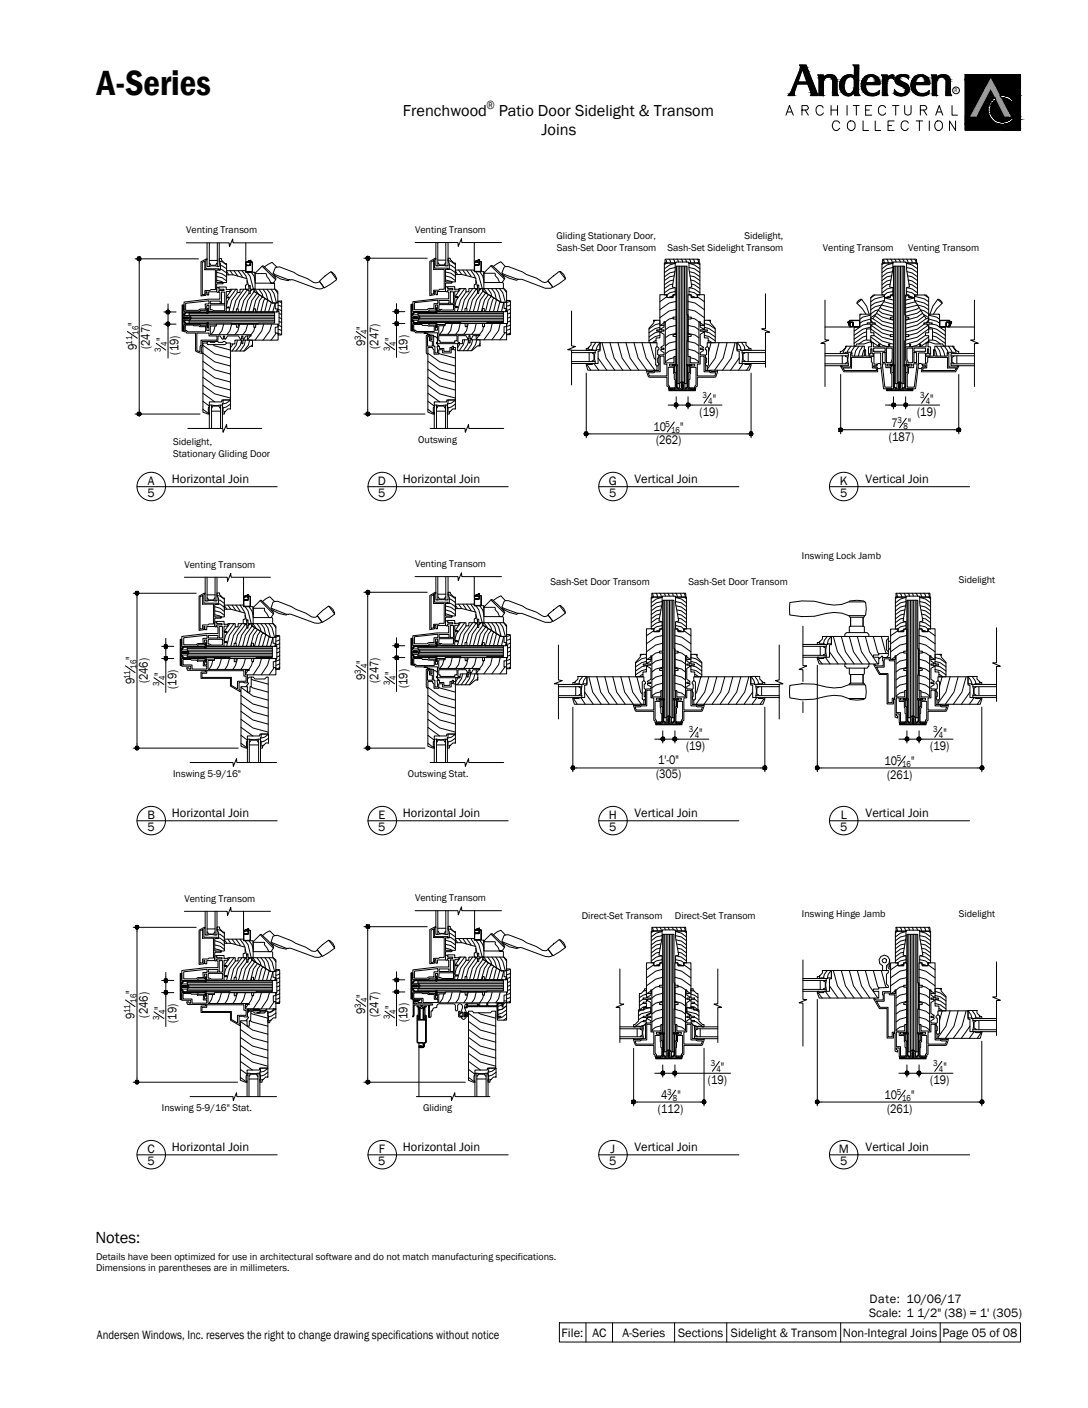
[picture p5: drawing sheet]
<svg xmlns="http://www.w3.org/2000/svg" width="216mm" height="279mm" viewBox="0 0 216 279" stroke-linecap="round" stroke-linejoin="round" font-family="sans-serif">
<defs><g id="words">
<text font-size="7.1" x="19.2" y="18.9">A-Series</text>
<text font-size="3.3" x="18.9" y="246.7">Notes:</text>
<g font-size="3.2">
<text x="80" y="23">Frenchwood</text>
<text x="99" y="23">Patio Door Sidelight &amp; Transom</text>
<text x="107.4" y="26.9">Joins</text>
</g>
<g font-size="2.5">
<text x="96.5" y="21.6">®</text>
<text x="27.1" y="64.6" transform="rotate(-90 27.1 64.6)">&quot;</text>
<text x="72.5" y="65.4" transform="rotate(-90 72.5 65.4)">&quot;</text>
<text x="27.1" y="69.5" transform="rotate(-90 27.1 69.5)">9</text>
<text x="29.7" y="69.3" transform="rotate(-90 29.7 69.3)">(247)</text>
<text x="32.8" y="67.7" transform="rotate(-90 32.8 67.7)">&quot;</text>
<text x="35.4" y="70.4" transform="rotate(-90 35.4 70.4)">(19)</text>
<text x="72.5" y="68.6" transform="rotate(-90 72.5 68.6)">9</text>
<text x="75.1" y="69.2" transform="rotate(-90 75.1 69.2)">(247)</text>
<text x="78.2" y="67.7" transform="rotate(-90 78.2 67.7)">&quot;</text>
<text x="80.8" y="70.3" transform="rotate(-90 80.8 70.3)">(19)</text>
<text x="138.8" y="82.5">(19)</text>
<text x="141.4" y="79.9">&quot;</text>
<text x="182" y="82.5">(19)</text>
<text x="184.6" y="79.9">&quot;</text>
<text x="129.7" y="85.6">10</text>
<text x="130.2" y="88.2">(262)</text>
<text x="134.9" y="85.6">&quot;</text>
<text x="176.4" y="87.4">(187)</text>
<text x="176.9" y="84.8">7</text>
<text x="180.2" y="84.8">&quot;</text>
<text x="34.1" y="95.8">Horizontal Join</text>
<text x="80" y="95.8">Horizontal Join</text>
<text x="125.9" y="95.8">Vertical Join</text>
<text x="171.8" y="95.8">Vertical Join</text>
<text x="29.3" y="98.7">5</text>
<text x="29.3" y="96.2">A</text>
<text x="75" y="96.2">D</text>
<text x="75.1" y="98.7">5</text>
<text x="120.8" y="96.2">G</text>
<text x="120.9" y="98.7">5</text>
<text x="166.6" y="96.2">K</text>
<text x="166.7" y="98.7">5</text>
<text x="26.7" y="131" transform="rotate(-90 26.7 131)">&quot;</text>
<text x="72.5" y="131.7" transform="rotate(-90 72.5 131.7)">&quot;</text>
<text x="26.7" y="135.8" transform="rotate(-90 26.7 135.8)">9</text>
<text x="29.3" y="135.6" transform="rotate(-90 29.3 135.6)">(246)</text>
<text x="32.4" y="134.1" transform="rotate(-90 32.4 134.1)">&quot;</text>
<text x="35" y="136.7" transform="rotate(-90 35 136.7)">(19)</text>
<text x="72.5" y="134.9" transform="rotate(-90 72.5 134.9)">9</text>
<text x="75.1" y="135.5" transform="rotate(-90 75.1 135.5)">(247)</text>
<text x="78.2" y="134" transform="rotate(-90 78.2 134)">&quot;</text>
<text x="80.8" y="136.6" transform="rotate(-90 80.8 136.6)">(19)</text>
<text x="136.2" y="148.8">(19)</text>
<text x="138.8" y="146.2">&quot;</text>
<text x="184.6" y="148.8">(19)</text>
<text x="187.2" y="146.2">&quot;</text>
<text x="130.2" y="154.4">(305)</text>
<text x="130.6" y="151.6">1'-0&quot;</text>
<text x="175.5" y="151.9">10</text>
<text x="176" y="154.5">(261)</text>
<text x="180.8" y="151.9">&quot;</text>
<text x="29.3" y="162.5">B</text>
<text x="29.3" y="165">5</text>
<text x="34.1" y="162.1">Horizontal Join</text>
<text x="75.1" y="165">5</text>
<text x="75.1" y="162.5">E</text>
<text x="80" y="162.1">Horizontal Join</text>
<text x="120.8" y="162.5">H</text>
<text x="120.9" y="165">5</text>
<text x="125.9" y="162.1">Vertical Join</text>
<text x="166.7" y="165">5</text>
<text x="166.8" y="162.5">L</text>
<text x="171.8" y="162.1">Vertical Join</text>
<text x="26.7" y="197.3" transform="rotate(-90 26.7 197.3)">&quot;</text>
<text x="72.5" y="198" transform="rotate(-90 72.5 198)">&quot;</text>
<text x="26.7" y="202.1" transform="rotate(-90 26.7 202.1)">9</text>
<text x="29.3" y="201.9" transform="rotate(-90 29.3 201.9)">(246)</text>
<text x="32.4" y="200.4" transform="rotate(-90 32.4 200.4)">&quot;</text>
<text x="35" y="203" transform="rotate(-90 35 203)">(19)</text>
<text x="72.5" y="201.3" transform="rotate(-90 72.5 201.3)">9</text>
<text x="75.1" y="201.9" transform="rotate(-90 75.1 201.9)">(247)</text>
<text x="78.2" y="200.3" transform="rotate(-90 78.2 200.3)">&quot;</text>
<text x="80.8" y="202.9" transform="rotate(-90 80.8 202.9)">(19)</text>
<text x="140.5" y="215.1">(19)</text>
<text x="143.1" y="212.5">&quot;</text>
<text x="184.6" y="215.1">(19)</text>
<text x="187.2" y="212.5">&quot;</text>
<text x="130.6" y="220.8">(112)</text>
<text x="131.2" y="218.2">4</text>
<text x="134.4" y="218.2">&quot;</text>
<text x="175.5" y="218.2">10</text>
<text x="176" y="220.8">(261)</text>
<text x="180.8" y="218.2">&quot;</text>
<text x="29.3" y="228.8">C</text>
<text x="29.3" y="231.3">5</text>
<text x="34.1" y="228.4">Horizontal Join</text>
<text x="75.1" y="231.3">5</text>
<text x="75.2" y="228.8">F</text>
<text x="80" y="228.4">Horizontal Join</text>
<text x="120.9" y="231.3">5</text>
<text x="121.2" y="228.8">J</text>
<text x="125.9" y="228.4">Vertical Join</text>
<text x="166.4" y="228.8">M</text>
<text x="166.7" y="231.3">5</text>
<text x="171.8" y="228.4">Vertical Join</text>
<text x="172.5" y="261.3">Scale: 1 1/2&quot; (38) = 1' (305)</text>
<text x="172.5" y="258.5">Date: 10/06/17</text>
<text x="19.2" y="265.8">Andersen Windows, Inc. reserves the right to change drawing specifications without notice</text>
<text x="111.4" y="265.3">File:</text>
<text x="117.5" y="265.3">AC</text>
<text x="123.5" y="265.2">A-Series</text>
<text x="134.6" y="265.2">Sections</text>
<text x="145" y="265.3">Sidelight &amp; Transom</text>
<text x="167.3" y="265.3">Non-Integral Joins</text>
<text x="187" y="265.3">Page 05 of 08</text>
</g>
<g font-size="2">
<text x="37" y="46.2">Venting Transom</text>
<text x="82.4" y="46.2">Venting Transom</text>
<text x="110.4" y="47.5">Gliding Stationary Door,</text>
<text x="147.7" y="47.5">Sidelight,</text>
<text x="110.5" y="49.7">Sash-Set Door Transom</text>
<text x="132.5" y="49.7">Sash-Set Sidelight Transom</text>
<text x="163.3" y="49.7">Venting Transom</text>
<text x="180.2" y="49.7">Venting Transom</text>
<text x="34.4" y="88.4">Sidelight,</text>
<text x="83" y="87.9">Outswing</text>
<text x="34.4" y="90.6">Stationary Gliding Door</text>
<text x="36.6" y="112.6">Venting Transom</text>
<text x="82.4" y="112.5">Venting Transom</text>
<text x="159.1" y="111">Inswing Lock Jamb</text>
<text x="109.2" y="116">Sash-Set Door Transom</text>
<text x="136.6" y="116">Sash-Set Door Transom</text>
<text x="190.3" y="115.8">Sidelight</text>
<text x="34.4" y="154.2">Inswing 5-9/16&quot;</text>
<text x="80.9" y="154.2">Outswing Stat.</text>
<text x="36.6" y="178.9">Venting Transom</text>
<text x="82.4" y="178.8">Venting Transom</text>
<text x="115.5" y="182.3">Direct-Set Transom</text>
<text x="133.9" y="182.3">Direct-Set Transom</text>
<text x="159.1" y="182">Inswing Hinge Jamb</text>
<text x="190.3" y="182">Sidelight</text>
<text x="32.1" y="220.5">Inswing 5-9/16&quot; Stat.</text>
<text x="84" y="220.5">Gliding</text>
<text x="19.1" y="250.1">Details have been optimized for use in architectural software and do not match manufacturing specifications.</text>
<text x="19.1" y="252.3">Dimensions in parentheses are in millimeters.</text>
</g>
<g font-size="1.8">
<text x="26.2" y="68.4" transform="rotate(-90 26.2 68.4)">11</text>
<text x="27.5" y="66.4" transform="rotate(-90 27.5 66.4)">16</text>
<text x="31.9" y="69.8" transform="rotate(-90 31.9 69.8)">3</text>
<text x="33.2" y="68.6" transform="rotate(-90 33.2 68.6)">4</text>
<text x="71.6" y="67.4" transform="rotate(-90 71.6 67.4)">3</text>
<text x="72.8" y="66.3" transform="rotate(-90 72.8 66.3)">4</text>
<text x="77.4" y="69.7" transform="rotate(-90 77.4 69.7)">3</text>
<text x="78.6" y="68.6" transform="rotate(-90 78.6 68.6)">4</text>
<text x="139.4" y="79">3</text>
<text x="140.5" y="80.2">4</text>
<text x="178.1" y="83.9">3</text>
<text x="182.6" y="79">3</text>
<text x="183.7" y="80.2">4</text>
<text x="132.1" y="84.7">5</text>
<text x="133.2" y="86">16</text>
<text x="179.3" y="85.1">8</text>
<text x="25.9" y="134.7" transform="rotate(-90 25.9 134.7)">11</text>
<text x="27.1" y="132.7" transform="rotate(-90 27.1 132.7)">16</text>
<text x="31.6" y="136.1" transform="rotate(-90 31.6 136.1)">3</text>
<text x="32.8" y="135" transform="rotate(-90 32.8 135)">4</text>
<text x="71.6" y="133.7" transform="rotate(-90 71.6 133.7)">3</text>
<text x="72.8" y="132.6" transform="rotate(-90 72.8 132.6)">4</text>
<text x="77.4" y="136" transform="rotate(-90 77.4 136)">3</text>
<text x="78.6" y="134.9" transform="rotate(-90 78.6 134.9)">4</text>
<text x="136.7" y="145.3">3</text>
<text x="137.9" y="146.5">4</text>
<text x="185.2" y="145.3">3</text>
<text x="186.3" y="146.5">4</text>
<text x="177.9" y="151">5</text>
<text x="179" y="152.3">16</text>
<text x="25.9" y="201" transform="rotate(-90 25.9 201)">11</text>
<text x="27.1" y="199" transform="rotate(-90 27.1 199)">16</text>
<text x="31.6" y="202.4" transform="rotate(-90 31.6 202.4)">3</text>
<text x="32.8" y="201.3" transform="rotate(-90 32.8 201.3)">4</text>
<text x="71.6" y="200" transform="rotate(-90 71.6 200)">3</text>
<text x="72.8" y="198.9" transform="rotate(-90 72.8 198.9)">4</text>
<text x="77.4" y="202.3" transform="rotate(-90 77.4 202.3)">3</text>
<text x="78.6" y="201.2" transform="rotate(-90 78.6 201.2)">4</text>
<text x="141" y="211.6">3</text>
<text x="142.2" y="212.8">4</text>
<text x="185.2" y="211.6">3</text>
<text x="186.3" y="212.8">4</text>
<text x="132.4" y="217.3">3</text>
<text x="133.5" y="218.6">8</text>
<text x="177.9" y="217.3">5</text>
<text x="179" y="218.6">16</text>
</g>
<text font-size="1.1" x="189.4" y="18.3">R</text>
</g></defs>
<!-- layer: A-DETL -->
<path d="M.7 278.7h.1" fill="none" stroke="#000" stroke-width=".2"/>
<!-- layer: A-ANNO-TEXT -->
<g fill="#000" stroke="#000" stroke-width=".2">
<path d="M164.5 14.9h.4zM167.8 18.9h1zM179.1 14.9h.2zM179.2 18.7h.5zM182.6 18.9h.7zM182.6 18.9h.2zM187 14.9h.3zM196.6 17.5l.8 1.4h-1.6zM198.7 19.4h.4zM198.4 24.1h.9zM199.2 24.7h1.5zM201.5 24.9l.1 .4h-.1z"/>
<path d="M201.6 24.9h.3l-.2 .4zM202 24.9v.4h-.1z"/>
<path d="M156.9 18.6l.6 .1zM156.8 18.7h.7z"/>
<path d="M156.8 18.7l.7 .2v-.2zM156.8 18.7l.7 .2h-.8z"/>
<path d="M157.1 18.2h.5zM157.1 18.2h.5z"/>
<path d="M157.1 18.2l.4 .4 .1-.4zM157.1 18.2l.4 .4h-.6z"/>
<path d="M157.3 17.7l.3 .5 .1-.5zM157.3 17.7l.3 .5h-.5z"/>
<path d="M157.8 16.6l-.1 1.1 .4-1.1zM157.8 16.6l-.1 1.1h-.4z"/>
<path d="M158.8 13.9l-.7 2.5 .9-2.5zM158.8 13.9l-.7 2.5h-.2z"/>
<path d="M158.9 13.6l.1 .3 .1-.3zM158.9 13.6l.1 .3h-.2z"/>
<path d="M158.9 13.1l.4 .2v-.2zM158.9 13.1l.4 .2h-.4z"/>
<path d="M158.9 13.3l.2 .3 .2-.3zM158.9 13.3l.2 .3h-.2z"/>
<path d="M158.9 13l1 .1zM158.9 13l1 .1z"/>
<path d="M159.3 13.1l.7 .2-.1-.2zM159.3 13.1l.7 .2h-.7z"/>
<path d="M159.3 13.3l.9 .6-.2-.6zM159.3 13.3l.9 .6h-.7z"/>
<path d="M159.5 13.9l.8 .3-.1-.3zM159.5 13.9l.8 .3h-.8z"/>
<path d="M159.5 14.2l1.7 2.2-.9-2.2zM159.5 14.2l1.7 2.2h-.9z"/>
<path d="M157.9 16.4l3.3 .2v-.2zM157.9 16.4l3.3 .2h-3.4z"/>
<path d="M160.4 16.6l1.5 1.8-.7-1.8zM160.4 16.6l1.5 1.8h-.9z"/>
<path d="M161 18.4l1.1 .3-.2-.3zM161 18.4l1.1 .3h-1z"/>
<path d="M161.1 18.7l1 .1v-.1zM161.1 18.7l1 .1h-1.1z"/>
<path d="M161 18.8l1.1 .1zM161 18.8l1.1 .1z"/>
<path d="M162.6 15l.6 .4v-.4zM162.6 15l.6 .4h-.6z"/>
<path d="M162.6 15.4l.6 .2v-.2zM162.6 15.4l.6 .2h-.6z"/>
<path d="M162.6 15h.7zM162.6 15h.6z"/>
<path d="M162.6 16.3l.7 2.4v-2.4zM162.6 16.3l.7 2.4h-.7z"/>
<path d="M162.6 18.7l.7 .2v-.2zM162.6 18.7l.7 .2h-.7z"/>
<path d="M162.6 15.9l.7 .4v-.4zM162.6 15.9l.7 .4h-.7z"/>
<path d="M162.6 15.6l.7 .3 .2-.3zM162.6 15.6l.7 .3h-.7z"/>
<path d="M163.4 15.5l.1 .1 .1-.1zM163.2 15.6l.2-.1 .1 .1z"/>
<path d="M163.7 15.2l-.1 .3 .4-.3zM163.4 15.5l.3-.3-.1 .3z"/>
<path d="M163.8 15.2h.5zM163.7 15.2h.3z"/>
<path d="M163.8 15.2h.5zM163.8 15.2h.6z"/>
<path d="M163.8 15.2h.5zM163.8 15.2h.5z"/>
<path d="M164.5 14.9l.7 .1zM164.2 15h1z"/>
<path d="M164.2 15h1zM164.2 15h1z"/>
<path d="M164.2 15l1.3 .1-.3-.1zM163.9 15.1l.3-.1 1.3 .1z"/>
<path d="M163.9 15.1l1.7 .1zM163.9 15.1l1.7 .1z"/>
<path d="M164.4 15.2h1.2zM164.4 15.2h1.2z"/>
<path d="M164.5 15.2h1.1zM164.5 15.2h1.1z"/>
<path d="M164.8 15.2l.9 .1zM164.8 15.2l.9 .1z"/>
<path d="M165 15.3l.7 .1v-.1zM165 15.3l.7 .1h-.6z"/>
<path d="M165.1 15.4l.8 .2-.2-.2zM165.1 15.4l.8 .2h-.7z"/>
<path d="M165.2 15.6l.7 .1v-.1zM165.2 15.6l.7 .1h-.6z"/>
<path d="M165.3 15.7l.6 .2v-.2zM165.3 15.7l.6 .2h-.6z"/>
<path d="M165.3 15.9l.7 .2-.1-.2zM165.3 15.9l.7 .2h-.6z"/>
<path d="M165.4 16.1h.6zM165.4 16.1h.6z"/>
<path d="M165.4 16.1l.6 2.2v-2.2zM165.4 16.1l.6 2.2h-.6z"/>
<path d="M165.4 18.3l.7 .4-.1-.4zM165.4 18.3l.7 .4h-.7z"/>
<path d="M165.4 18.7l.7 .2v-.2zM165.4 18.7l.7 .2h-.7z"/>
<path d="M166.8 17l.5 .1zM166.8 17l.5 .1z"/>
<path d="M166.7 17.1l.8 .6-.2-.6zM166.7 17.1l.8 .6h-.7z"/>
<path d="M166.9 16.2l.6 .2v-.2zM166.9 16.2l.6 .2h-.7z"/>
<path d="M166.8 16.4l.5 .6 .2-.6zM166.8 16.4l.5 .6h-.5z"/>
<path d="M166.8 17.7l.7 .1zM166.8 17.7l.7 .1z"/>
<path d="M166.8 17.8l.9 .5-.2-.5zM166.8 17.8l.9 .5h-.6z"/>
<path d="M166.9 15.9l.6 .3 .1-.3zM166.9 15.9l.6 .3h-.6z"/>
<path d="M167.1 18.3l.7 .1-.1-.1zM167.1 18.3l.7 .1z"/>
<path d="M167.3 18.4l.7 .2-.2-.2zM167.3 18.4l.7 .2h-.5z"/>
<path d="M167.3 15.5l.6 .1zM167.3 15.5l.6 .1z"/>
<path d="M167.3 15.6l.3 .3 .3-.3zM167.3 15.6l.3 .3h-.7z"/>
<path d="M167.5 18.6l.6 .1zM167.5 18.6l.6 .1z"/>
<path d="M167.5 18.7h.9zM167.5 18.7h.9z"/>
<path d="M167.6 15.2l.3 .3 .4-.3zM167.3 15.5l.3-.3 .3 .3z"/>
<path d="M167.6 15.2h.9zM167.6 15.2h.7z"/>
<path d="M167.6 18.7h.9zM167.6 18.7h.9z"/>
<path d="M167.8 15.1h1zM167.6 15.2h.9z"/>
<path d="M167.9 18.9h.9zM167.9 18.9h.4z"/>
<path d="M168.6 14.9l.3 .1zM168.1 15h.8z"/>
<path d="M168.5 18.7h.5zM168.5 18.7h.5z"/>
<path d="M167.6 18.7l1.2 .2 .2-.2zM167.6 18.7l1.2 .2h-1zM167.8 18.9h1z"/>
<path d="M168.1 15h.9zM168.1 15h.9z"/>
<path d="M168.1 15l1.1 .1-.2-.1zM167.8 15.1l.3-.1 1.1 .1z"/>
<path d="M168.9 18.7h.1zM168.5 18.7h.5z"/>
<path d="M168.9 18.6h.3zM168.9 18.6l.1 .1z"/>
<path d="M168.8 15.1l.6 .1zM168.8 15.1l.6 .1z"/>
<path d="M169.1 18.5l.1 .1v-.1zM168.9 18.6l.2-.1 .1 .1z"/>
<path d="M169.2 15.2l.4 .2zM169.2 15.2l.4 .2z"/>
<path d="M169.5 18l-.3 .5zM169.5 18l-.3 .5h-.1z"/>
<path d="M169.7 15.4h.6zM169.7 15.4h.6z"/>
<path d="M169.4 15.4h.3zM169.4 15.4h.3z"/>
<path d="M169.6 17.7v.3l.1-.3zM169.6 17.7l-.1 .3z"/>
<path d="M169.6 17.6h.1zM169.6 17.6l.1 .1z"/>
<path d="M169.6 17.4l.7 .2v-.2zM169.6 17.4l.7 .2h-.7z"/>
<path d="M169.7 17.6l.6 .1zM169.7 17.6l.6 .1z"/>
<path d="M169.7 17.7l.6 .7v-.7zM169.7 17.7l.6 .7h-.6z"/>
<path d="M169.7 18.4l.6 .4v-.4zM169.7 18.4l.6 .4h-.6z"/>
<path d="M169.6 13l.7 .1zM169.6 13l.7 .1z"/>
<path d="M169.6 13.1l.7 .4v-.4zM169.6 13.1l.7 .4h-.6z"/>
<path d="M169.7 13.5l.6 1.9v-1.9zM169.7 13.5l.6 1.9h-.6z"/>
<path d="M169.4 15.4l.9 .1v-.1zM169.4 15.4l.9 .1h-.8z"/>
<path d="M169.5 15.5l.8 .4v-.4zM169.5 15.5l.8 .4h-.7z"/>
<path d="M169.6 15.9l.7 1.5v-1.5zM169.6 15.9l.7 1.5h-.7z"/>
<path d="M169.7 18.8l.7 .1zM169.7 18.8l.7 .1z"/>
<path d="M171 16.6h3.5zM171 16.6h3.5z"/>
<path d="M171.6 18.3h.6zM171.6 18.3h.6z"/>
<path d="M171 16.6l.6 .5v-.5zM171 16.6l.6 .5h-.6z"/>
<path d="M171 17.1l.6 .1v-.1zM171 17.1l.6 .1h-.6z"/>
<path d="M171 17.2l.7 .4-.1-.4zM171 17.2l.7 .4h-.6z"/>
<path d="M171.1 16.1l.5 .4 .1-.4zM171.1 16.1l.5 .4h-.5z"/>
<path d="M171.1 17.6h.6zM171.1 17.6h.6z"/>
<path d="M171.1 17.6l.8 .4-.2-.4zM171.1 17.6l.8 .4h-.6z"/>
<path d="M171.3 15.8l.4 .3 .1-.3zM171.3 15.8l.4 .3h-.6z"/>
<path d="M171.3 18h.6zM171.3 18h.6z"/>
<path d="M171.3 18l.9 .3-.3-.3zM171.3 18l.9 .3h-.6z"/>
<path d="M171.4 15.6l.4 .2 .2-.2zM171.4 15.6l.4 .2h-.5z"/>
<path d="M171.7 15.4l.3 .2 .2-.2zM171.4 15.6l.3-.2 .3 .2z"/>
<path d="M171.6 18.3l.9 .3-.3-.3zM171.6 18.3l.9 .3h-.6z"/>
<path d="M171.8 15.2l.4 .2 .1-.2zM171.8 15.2l.4 .2h-.5z"/>
<path d="M172.3 15h1.1zM172.3 15h1.1z"/>
<path d="M172.1 15.1l.2 .1 .2-.1zM171.8 15.2l.3-.1 .2 .1z"/>
<path d="M171.9 18.6l.9 .1zM171.9 18.6l.9 .1z"/>
<path d="M172 18.7h.9zM172 18.7h.9z"/>
<path d="M172.3 15h.6zM172.1 15.1h.4z"/>
<path d="M172.8 18.9h.1zM172.8 18.9h.6z"/>
<path d="M172.9 14.9l.5 .1zM172.3 15h1.1z"/>
<path d="M172.3 15h1.1zM172.3 15h1.1z"/>
<path d="M173.4 18.7h.6zM173.4 18.7h.6z"/>
<path d="M172.1 18.7h1.3zM172.1 18.7h1.3z"/>
<path d="M172.9 15l.7 .1zM172.9 15l.7 .1z"/>
<path d="M173.3 15.1l.5 .1zM173.3 15.1l.5 .1z"/>
<path d="M172.4 18.9h1.2zM172.4 18.9h1z"/>
<path d="M173.4 15.2l.5 .2zM173.4 15.2l.5 .2z"/>
<path d="M172.3 18.8h1.6zM172.3 18.8l1.3 .1z"/>
<path d="M173.6 15.4l.5 .2-.2-.2zM173.6 15.4l.5 .2h-.4z"/>
<path d="M172.1 18.7h1.9zM172.1 18.7l1.8 .1z"/>
<path d="M173.7 15.6l.6 .1-.2-.1zM173.7 15.6l.6 .1h-.5z"/>
<path d="M173.7 18.6l.3 .1 .2-.1zM173.4 18.7l.3-.1 .3 .1z"/>
<path d="M173.8 15.7l.6 .2-.1-.2zM173.8 15.7l.6 .2h-.6z"/>
<path d="M174.4 18.3l-.1 .1zM174.4 18.3l-.1 .1z"/>
<path d="M174.3 18.4v.1zM173.9 18.5l.4-.1v.1z"/>
<path d="M173.9 18.5h.4zM173.7 18.6h.5z"/>
<path d="M173.8 15.9l.6 .2v-.2zM173.8 15.9l.6 .2h-.5z"/>
<path d="M173.9 16.1l.5 .2v-.2zM173.9 16.1l.5 .2h-.6z"/>
<path d="M173.8 16.3h.7zM173.8 16.3h.7z"/>
<path d="M173.8 16.3l.7 .2v-.2zM173.8 16.3l.7 .2h-.8z"/>
<path d="M173.7 16.5h.8zM173.4 16.5h1.1z"/>
<path d="M171.1 16.5l3.4 .1zM171.1 16.5l3.4 .1z"/>
<path d="M171 16.6h3.5zM171 16.6h3.5z"/>
<path d="M175.2 15h.7zM175.2 15h.7z"/>
<path d="M175.2 15l.7 .4v-.4zM175.2 15l.7 .4h-.6z"/>
<path d="M175.3 15.4l.6 .5v-.5zM175.3 15.4l.6 .5h-.6z"/>
<path d="M175.3 16.5l.6 2v-2zM175.3 16.5l.6 2h-.6z"/>
<path d="M175.3 18.5l.7 .3-.1-.3zM175.3 18.5l.7 .3h-.7z"/>
<path d="M175.3 16.2l.6 .3 .1-.3zM175.3 16.2l.6 .3h-.6z"/>
<path d="M175.3 18.8l.7 .1zM175.3 18.8l.7 .1z"/>
<path d="M175.3 15.9l.7 .3v-.3zM175.3 15.9l.7 .3h-.7z"/>
<path d="M176 15.8v.1zM176 15.8l-.1 .1z"/>
<path d="M176.2 15.5l-.1 .3zM176.2 15.5l-.2 .3z"/>
<path d="M176.3 15.4h.5zM176.3 15.4h.5z"/>
<path d="M176.3 15.4h.2zM176.3 15.4h.5z"/>
<path d="M176.3 15.4v.1l.2-.1zM176.3 15.4l-.1 .1z"/>
<path d="M177 15h.2zM176.9 15h.3z"/>
<path d="M176.9 15h.3zM176.9 15h.3z"/>
<path d="M176.4 15.3l.8 .1zM176.3 15.4h.9z"/>
<path d="M176.8 15.4h.4zM176.8 15.4h.4z"/>
<path d="M176.9 15.4h.3zM176.9 15.4h.3z"/>
<path d="M177.1 15.4l.1 .1zM177.1 15.4l.1 .1z"/>
<path d="M176.9 15h.4zM176.9 15h.4z"/>
<path d="M176.9 15l.4 .1zM176.6 15.1h.7z"/>
<path d="M176.6 15.1l.6 .2 .1-.2zM176.6 15.1l.6 .2h-.8z"/>
<path d="M177.8 15.5h.6zM177.8 15.5h.6z"/>
<path d="M177.6 18.2l.2 .1zM177.6 18.2l.2 .1h-.2z"/>
<path d="M177.6 18.3l.5 .2zM177.6 18.3l.5 .2h-.5z"/>
<path d="M177.6 18.5l.7 .1zM177.6 18.5l.7 .1z"/>
<path d="M177.6 18.6l.9 .1zM177.6 18.6l.9 .1z"/>
<path d="M177.7 15.7l.7 .2-.1-.2zM177.7 15.7l.7 .2h-.7z"/>
<path d="M177.8 15.5l.5 .2 .1-.2zM177.8 15.5l.5 .2h-.6zM177.7 15.7h.6zM177.7 15.7h.6z"/>
<path d="M177.7 15.9h.7zM177.7 15.9h.7z"/>
<path d="M177.7 15.9l.8 .1zM177.7 15.9l.8 .1z"/>
<path d="M177.9 15.3l.5 .1zM177.9 15.3l.5 .1z"/>
<path d="M177.9 15.4l.5 .1v-.1zM177.9 15.4l.5 .1h-.6z"/>
<path d="M177.7 16l.9 .1-.1-.1zM177.7 16l.9 .1h-.9z"/>
<path d="M177.8 18.7h.8zM177.8 18.7h.8z"/>
<path d="M178 15.2h.6zM178 15.2l.4 .1z"/>
<path d="M177.7 16.1l.9 .1zM177.7 16.1l.9 .1z"/>
<path d="M178.1 15.2h.5zM178 15.2h.6z"/>
<path d="M177.7 16.2h1.1zM177.7 16.2h1.1z"/>
<path d="M177.8 18.7h1.1zM177.8 18.7h1.1z"/>
<path d="M178.2 15.1h.6zM178.1 15.2h.5z"/>
<path d="M177.8 16.2l1.3 .2-.3-.2zM177.8 16.2l1.3 .2h-1.2z"/>
<path d="M178.3 15.1h.6zM178.2 15.1h.6z"/>
<path d="M177.9 16.4l1.5 .1-.3-.1zM177.9 16.4l1.5 .1h-1.4z"/>
<path d="M178.4 15h.7zM178.4 15l.5 .1z"/>
<path d="M178.7 18.9h.4zM178.7 18.9h.4zM178.7 18.9h.4z"/>
<path d="M178.4 18.9h.8zM178.4 18.9h.7z"/>
<path d="M179.1 14.9h.4zM178.8 14.9h.7zM178.8 14.9h.7zM178.8 14.9h.7z"/>
<path d="M178 16.5l1.5 .1zM178 16.5l1.5 .1z"/>
<path d="M178.1 16.6h1.5zM178.1 16.6h1.5z"/>
<path d="M178.1 18.9h1.4zM178.1 18.9h1.4z"/>
<path d="M178.3 18.9h1.2zM178.3 18.9h.9z"/>
<path d="M178.8 14.9l1.1 .1zM178.5 15h1.4z"/>
<path d="M178.2 16.6l1.5 .1zM178.2 16.6l1.5 .1z"/>
<path d="M177.9 18.7l1.6 .2 .1-.2zM177.9 18.7l1.6 .2h-1.4z"/>
<path d="M178.3 16.7l1.6 .1-.2-.1zM178.3 16.7l1.6 .1h-1.4z"/>
<path d="M179.1 18.7h.6zM178.9 18.7h.7z"/>
<path d="M179.4 18.7h.4zM179.2 18.7h.5zM179.1 18.7h.6z"/>
<path d="M179.8 18h.5zM179.8 18h.5z"/>
<path d="M178.5 16.8l1.6 .2-.2-.2zM178.5 16.8l1.6 .2h-1.1z"/>
<path d="M178.5 15h1.5zM178.5 15h1.5z"/>
<path d="M178.5 15h1.6zM178.4 15h1.7z"/>
<path d="M179.6 18.5l.2 .2 .2-.2zM179.4 18.7l.2-.2 .2 .2z"/>
<path d="M179.1 15h1.1zM179.1 15h1.1z"/>
<path d="M179 17l1.2 .1zM179 17l1.2 .1z"/>
<path d="M179.7 18.3l.3 .2 .1-.2zM179.7 18.3l.3 .2h-.4zM179.6 18.5h.4zM179.6 18.5h.4z"/>
<path d="M179.3 15l.9 .1zM179.3 15l.9 .1z"/>
<path d="M179.5 15.1l.7 .1zM179.5 15.1l.7 .1z"/>
<path d="M179.8 15.2l.4 .1v-.1zM179.8 15.2l.4 .1z"/>
<path d="M180 15.3l.2 .1zM180 15.3l.2 .1z"/>
<path d="M179.1 17.1l1.1 .1v-.1zM179.1 17.1l1.1 .1z"/>
<path d="M179.8 18.3h.4zM179.8 18.3h.3z"/>
<path d="M179.3 17.2l1 .1-.1-.1zM179.3 17.2l1 .1h-.8z"/>
<path d="M179.8 18.2l.4 .1v-.1zM179.8 18.2l.4 .1h-.4z"/>
<path d="M179.5 17.3l.8 .2v-.2zM179.5 17.3l.8 .2h-.7zM179.6 17.5h.7zM179.6 17.5h.7z"/>
<path d="M179.6 17.5l.7 .1v-.1zM179.6 17.5l.7 .1h-.5z"/>
<path d="M179.8 17.6l.5 .1v-.1zM179.8 17.6l.5 .1h-.5z"/>
<path d="M179.8 17.7l.5 .1zM179.8 17.7l.5 .1z"/>
<path d="M179.8 17.8l.5 .2v-.2zM179.8 17.8l.5 .2h-.5z"/>
<path d="M179.8 18l.4 .2 .1-.2zM179.8 18l.4 .2h-.4z"/>
<path d="M180.9 16.6h3.4zM180.9 16.6h3.4z"/>
<path d="M181.2 18h.5zM181.2 18h.5z"/>
<path d="M180.9 17.1l.6 .1v-.1zM180.9 17.1l.6 .1h-.6z"/>
<path d="M180.9 17.2l.7 .4-.1-.4zM180.9 17.2l.7 .4h-.6z"/>
<path d="M181.5 18.3h.6zM181.5 18.3h.6z"/>
<path d="M180.9 16.6l.6 .5 .1-.5zM180.9 16.6l.6 .5h-.6z"/>
<path d="M181 17.6h.6zM181 17.6h.6z"/>
<path d="M181 17.6l.7 .4-.1-.4zM181 17.6l.7 .4h-.5z"/>
<path d="M181 16.1l.5 .4 .1-.4zM181 16.1l.5 .4h-.6z"/>
<path d="M181.2 15.8l.4 .3 .1-.3zM181.2 15.8l.4 .3h-.6z"/>
<path d="M181.2 18l.9 .3-.4-.3zM181.2 18l.9 .3h-.6z"/>
<path d="M181.3 15.6l.4 .2 .1-.2zM181.3 15.6l.4 .2h-.5z"/>
<path d="M181.6 15.4l.2 .2 .2-.2zM181.6 15.4l.2 .2h-.5z"/>
<path d="M181.5 18.3l.9 .3-.3-.3zM181.5 18.3l.9 .3h-.7z"/>
<path d="M182.2 15h1.1zM182.2 15h1.1z"/>
<path d="M181.7 15.2l.3 .2 .2-.2zM181.6 15.4l.1-.2 .3 .2z"/>
<path d="M182 15.1l.2 .1 .2-.1zM181.7 15.2l.3-.1 .2 .1z"/>
<path d="M181.7 18.6l.9 .1zM181.7 18.6l.9 .1z"/>
<path d="M181.9 18.7h.9zM181.9 18.7h.9z"/>
<path d="M182.7 14.9l.6 .1zM182.2 15h1.1z"/>
<path d="M182.1 15h.7zM182 15.1h.4z"/>
<path d="M181.9 18.7h1.3zM181.9 18.7h1.3z"/>
<path d="M182.2 15h1.1zM182.2 15h1.1z"/>
<path d="M182.8 15l.7 .1zM182.8 15l.7 .1z"/>
<path d="M183.1 15.1l.6 .1zM183.1 15.1l.6 .1z"/>
<path d="M182.3 18.9h1.2zM182.3 18.9h1z"/>
<path d="M183.3 15.2l.5 .2zM183.3 15.2l.5 .2z"/>
<path d="M183.7 16.3h.6zM183.7 16.3h.6z"/>
<path d="M182.1 18.8h1.7zM182.1 18.8l1.4 .1z"/>
<path d="M183.5 15.4l.5 .2-.2-.2zM183.5 15.4l.5 .2h-.4z"/>
<path d="M183.3 18.7h.6zM183.2 18.7h.7z"/>
<path d="M182 18.7h1.9zM182 18.7l1.8 .1z"/>
<path d="M183.6 15.6l.6 .1-.2-.1zM183.6 15.6l.6 .1h-.6z"/>
<path d="M183.6 18.6l.3 .1 .2-.1zM183.3 18.7l.3-.1 .3 .1z"/>
<path d="M183.6 15.7l.6 .2v-.2zM183.6 15.7l.6 .2h-.5z"/>
<path d="M183.7 15.9l.6 .2-.1-.2zM183.7 15.9l.6 .2h-.5z"/>
<path d="M184.2 18.3v.1zM184.2 18.3l-.1 .1z"/>
<path d="M184.1 18.4l.1 .1zM183.8 18.5l.3-.1 .1 .1z"/>
<path d="M183.8 18.5h.4zM183.6 18.6h.5z"/>
<path d="M183.8 16.1l.5 .2v-.2zM183.8 16.1l.5 .2h-.6z"/>
<path d="M183.7 16.3l.6 .2v-.2zM183.7 16.3l.6 .2h-.8z"/>
<path d="M183.5 16.5h.8zM183.3 16.5h1z"/>
<path d="M180.9 16.5l3.4 .1zM180.9 16.5l3.4 .1z"/>
<path d="M180.9 16.6h3.4zM180.9 16.6h3.4z"/>
<path d="M185.1 15.4l.6 .2v-.2zM185.1 15.4l.6 .2h-.6z"/>
<path d="M185 15h.7zM185 15h.7z"/>
<path d="M185 15l.7 .4v-.4zM185 15l.7 .4h-.6z"/>
<path d="M185.1 16.3l.6 2.4v-2.4zM185.1 16.3l.6 2.4h-.6z"/>
<path d="M185.1 18.7l.6 .2v-.2zM185.1 18.7l.6 .2h-.6z"/>
<path d="M185.1 15.9l.6 .4 .1-.4zM185.1 15.9l.6 .4h-.6z"/>
<path d="M185.1 15.6l.7 .3 .2-.3zM185.1 15.6l.7 .3h-.7z"/>
<path d="M185.9 15.5l.1 .1 .1-.1zM185.7 15.6l.2-.1 .1 .1z"/>
<path d="M186.2 15.2l-.1 .3 .3-.3zM185.9 15.5l.3-.3-.1 .3z"/>
<path d="M186.6 15h1.1zM186.6 15h1.1z"/>
<path d="M186.3 15.2h.5zM186.3 15.2h.6z"/>
<path d="M186.3 15.2h.5zM186.3 15.2h.5z"/>
<path d="M186.3 15.2h.5zM186.3 15.2h.1z"/>
<path d="M187 14.9l.7 .1zM186.6 15h1.1z"/>
<path d="M186.6 15l1.4 .1zM186.4 15.1l.2-.1 1.4 .1z"/>
<path d="M186.4 15.1l1.6 .1zM186.3 15.2h1.7z"/>
<path d="M186.9 15.2h1.1zM186.9 15.2h1.1z"/>
<path d="M187 15.2h1.1zM187 15.2h1.1z"/>
<path d="M187.3 15.2l.9 .1zM187.3 15.2l.9 .1z"/>
<path d="M187.5 15.3l.7 .1v-.1zM187.5 15.3l.7 .1h-.6z"/>
<path d="M187.6 15.4l.7 .2-.1-.2zM187.6 15.4l.7 .2h-.6z"/>
<path d="M187.7 15.6l.7 .1-.1-.1zM187.7 15.6l.7 .1h-.6z"/>
<path d="M187.8 15.7l.6 .2v-.2zM187.8 15.7l.6 .2h-.6z"/>
<path d="M187.8 15.9l.7 .2-.1-.2zM187.8 15.9l.7 .2h-.7z"/>
<path d="M187.8 16.1h.7zM187.8 16.1h.7z"/>
<path d="M187.8 16.1l.7 2.2v-2.2zM187.8 16.1l.7 2.2h-.7z"/>
<path d="M187.8 18.3l.7 .4v-.4zM187.8 18.3l.7 .4h-.7z"/>
<path d="M187.8 18.7l.8 .2-.1-.2zM187.8 18.7l.8 .2h-.8z"/>
<path d="M191.5 15.7l1.2 7.3 3.9-7.3zM191.5 15.7l1.2 7.3h-1.2z"/>
<path d="M195.3 19.9l1.2 .4 .2-.4zM195.3 19.9l1.2 .4h-1.4z"/>
<path d="M195.5 19.6l1.2 .3 .3-.3zM195.5 19.6l1.2 .3h-1.4z"/>
<path d="M195.8 18.9l1.8 .5-.2-.5zM195.8 18.9l1.8 .5h-1.9z"/>
<path d="M195.7 19.4l1.3 .2 .4-.2zM195.7 19.4l1.3 .2h-1.5z"/>
<path d="M197.4 19.4l.3 .4-.1-.4zM197.4 19.4l.3 .4h-.1z"/>
<path d="M197.6 19.8l.3 .3zM197.4 20.1l.2-.3 .3 .3z"/>
<path d="M198.3 19l.4 .4zM198.3 19l.4 .4z"/>
<path d="M198.3 18.9h.7zM198.3 18.9l.1 .1z"/>
<path d="M198.6 19.4l.9 .1zM198.6 19.4l.9 .1z"/>
<path d="M198.6 19.5l1.2 .1zM198.6 19.5l1.2 .1h-1.2z"/>
<path d="M198.6 19.6l1.6 .2-.4-.2zM198.6 19.6l1.6 .2h-1.4z"/>
<path d="M198.8 19.8l1.7 .2-.3-.2zM198.8 19.8l1.7 .2h-1.7z"/>
<path d="M198.8 20l1.7 .1zM198.8 20l1.7 .1z"/>
<path d="M191.5 14.8l11 .9v-.9zM191.5 14.8l11 .9h-11z"/>
<path d="M196.6 15.7l5.9 3.2v-3.2zM196.6 15.7l5.9 3.2h-4.2z"/>
<path d="M199 18.9l3.5 .1zM199 18.9l3.5 .1z"/>
<path d="M199.4 19l3.1 .1v-.1zM199.4 19l3.1 .1h-2.6z"/>
<path d="M199.9 19.1l2.6 .2v-.2zM199.9 19.1l2.6 .2h-2.2z"/>
<path d="M200.3 19.3l2.2 .3v-.3zM200.3 19.3l2.2 .3h-1.8z"/>
<path d="M200.7 19.6l1.8 .3v-.3zM200.7 19.6l1.8 .3h-1.5z"/>
<path d="M201 19.9l1.5 .2v-.2zM201 19.9l1.5 .2h-1.6z"/>
<path d="M194.4 21.6l1.6 .4v-.4zM194.4 21.6l1.6 .4h-1.8z"/>
<path d="M194.2 22l1.9 .5-.1-.5zM194.2 22l1.9 .5h-2.1z"/>
<path d="M194.7 21.1l1.3 .5 .1-.5zM194.7 21.1l1.3 .5h-1.6z"/>
<path d="M194 22.5l2.3 .4-.2-.4zM194 22.5l2.3 .4h-2.6z"/>
<path d="M194.9 20.7l1.2 .4 .2-.4zM194.9 20.7l1.2 .4h-1.4z"/>
<path d="M193.7 22.9l2.6 .1v-.1zM193.7 22.9l2.6 .1h-2.6z"/>
<path d="M191.5 23l5 .4-.2-.4zM191.5 23l5 .4h-5z"/>
<path d="M195.1 20.3l1.2 .4 .2-.4zM195.1 20.3l1.2 .4h-1.4z"/>
<path d="M191.5 23.4l5.2 .3-.2-.3zM191.5 23.4l5.2 .3h-5.2z"/>
<path d="M191.5 23.7l5.5 .3-.3-.3zM191.5 23.7l5.5 .3h-5.5z"/>
<path d="M191.5 24l5.9 .3-.4-.3zM191.5 24l5.9 .3h-5.9z"/>
<path d="M191.5 24.3l6.4 .2-.5-.2zM191.5 24.3l6.4 .2h-6.4z"/>
<path d="M197.4 20.1l.6 .2-.1-.2zM197.4 20.1l.6 .2h-.9z"/>
<path d="M191.5 24.5l6.8 .1-.4-.1zM191.5 24.5l6.8 .1h-6.8z"/>
<path d="M197.1 20.3l1.1 .3-.2-.3zM197.1 20.3l1.1 .3h-1.3z"/>
<path d="M196.9 20.6l1.4 .3-.1-.3zM196.9 20.6l1.4 .3h-1.6z"/>
<path d="M196.7 20.9l1.8 .4-.2-.4zM196.7 20.9l1.8 .4h-1.9z"/>
<path d="M191.5 24.6l7.3 .1zM191.5 24.6l7.3 .1z"/>
<path d="M198.4 24.1l.8 .1zM198.7 24.2h.5z"/>
<path d="M196.6 21.3l2.1 .4-.2-.4zM196.6 21.3l2.1 .4h-2.2z"/>
<path d="M196.5 21.7l2.4 .4-.2-.4zM196.5 21.7l2.4 .4h-2.4z"/>
<path d="M196.5 22.1l2.6 .3-.2-.3zM196.5 22.1l2.6 .3h-2.5z"/>
<path d="M196.6 22.4l2.7 .4-.2-.4zM196.6 22.4l2.7 .4h-2.6z"/>
<path d="M196.7 22.8l2.7 .2-.1-.2zM196.7 22.8l2.7 .2h-2.5z"/>
<path d="M198.3 24.1h1.3zM198.3 24.1h1z"/>
<path d="M198.1 24.1h1.6zM198.1 24.1h1.5z"/>
<path d="M197.9 24h2zM197.9 24l1.8 .1z"/>
<path d="M197.7 23.9l2.2 .1 .2-.1zM197.7 23.9l2.2 .1h-2z"/>
<path d="M197.6 23.8h2.7zM197.6 23.8l2.5 .1z"/>
<path d="M197.4 23.7l2.9 .1 .1-.1zM197.4 23.7l2.9 .1h-2.7z"/>
<path d="M198.9 20.1l1.8 .1-.2-.1zM198.9 20.1l1.8 .1h-1.7z"/>
<path d="M197.3 23.6l3.1 .1 .1-.1zM197.3 23.6l3.1 .1h-3z"/>
<path d="M197.2 23.4l3.3 .2 .2-.2zM197.2 23.4l3.3 .2h-3.2z"/>
<path d="M199.3 24.6l1.4 .1zM199.2 24.7h1.5zM198.8 24.7h1.9z"/>
<path d="M191.5 24.7l9.2 .1zM191.5 24.7l9.2 .1z"/>
<path d="M197.1 23.3l3.6 .1 .1-.1zM197.1 23.3l3.6 .1h-3.5z"/>
<path d="M191.5 24.8l9.4 .7v-.7zM191.5 24.8l9.4 .7h-9.4z"/>
<path d="M201.3 24.6l.1 .2zM201.3 24.6l.1 .2z"/>
<path d="M201 24.8l.4 .7v-.7zM201 24.8l.4 .7h-.4z"/>
<path d="M201.5 25.3l.2 .2zM201.5 25.3l.2 .2h-.2z"/>
<path d="M201.6 24.6l.3 .3v-.3zM201.6 24.6l.3 .3h-.3z"/>
<path d="M201.9 25.3l.1 .2zM201.9 25.3l.1 .2h-.2z"/>
<path d="M200.9 20.1l1.6 .1v-.1zM200.7 20.2l.2-.1 1.6 .1z"/>
<path d="M199 20.2l3.5 2.8v-2.8zM199 20.2l3.5 2.8h-2.1z"/>
<path d="M196.9 23l5.6 .1zM196.9 23l5.6 .1z"/>
<path d="M196.9 23.1l5.6 .2v-.2zM196.9 23.1l5.6 .2h-5.4z"/>
<path d="M200.8 23.3l1.7 .4v-.4zM200.8 23.3l1.7 .4h-1.4z"/>
<path d="M201.1 23.7l1.4 .2v-.2zM201.1 23.7l1.4 .2h-1.6z"/>
<path d="M200.9 23.9l1.6 .3v-.3zM200.5 24.2l.4-.3 1.6 .3z"/>
<path d="M200.5 24.2l2 .2v-.2zM200.1 24.4l.4-.2 2 .2z"/>
<path d="M200.1 24.4l2.4 .2v-.2zM199.7 24.6l.4-.2 2.4 .2z"/>
<path d="M199.7 24.6h2.8zM199.3 24.6h3.2z"/>
<path d="M202.1 24.6l.4 .9v-.9zM202.1 24.6l.4 .9h-.4z"/>
<path d="M191.5 25.5l11 .3v-.3zM191.5 25.5l11 .3h-11z"/>
</g>
<g fill="none" stroke="#000" stroke-width=".2">
<path d="M158.7 12.9h1.3l2.4 6.1h-1.6l.1-.6-.6-1.7h-2.1l-.5 1.5v.8h-1.4l.7-.8 1.7-4.3 .1-.6zM158.8 12.9h1.1l2.3 6h-1.3l.1-.3-.7-2h-2.2l-.5 1.6v.7h-1.1l.5-.7 1.8-4.3zM158.9 13h.9l2.3 5.9h-1.1v-.5l-.6-1.8h-2.3l-.5 1.6-.1 .7h-.8l.4-.7 1.8-4.6zM159.3 13.6l.8 2.6h-1.7zM159.3 13.4l.9 2.9h-2zM159.3 13.1l1 3.3h-2.2zM162.2 14.9h1.2v.4a1.53 1.53 0 0 1 1.6-.5 1.53 1.53 0 0 1 1.1 1.3v2.2l.3 .7h-1.2v-2.9a.93 .93 0 0 0-1-.8 .93 .93 0 0 0-.8 1.1v2.5l.1 .1h-1v-3.6zM162.4 14.9h.9v.6a1.47 1.47 0 0 1 1.6-.7 1.47 1.47 0 0 1 1.2 1.3v2.2l.2 .6h-1v-2.8a.99 .99 0 0 0-1.1-.9 .99 .99 0 0 0-.9 1.1l.1 2.6h-.8v-3.5zM162.6 15h.7l-.1 .6a1.63 1.63 0 0 1 2.7 0l.2 3.3h-.7v-2.8a1.06 1.06 0 0 0-1.2-.9 1.06 1.06 0 0 0-.9 1.1v2.6h-.7zM167.9 15.6a.93 .93 0 0 1 1-.5 .93 .93 0 0 1 .7 .8v1.5a1.22 1.22 0 0 1-1.5 1.3 2.14 2.14 0 0 1-.2-3.1 2.17 2.17 0 0 0 .3 3l.3 .1a1.31 1.31 0 0 0 1.1-1.3v-1.5a.91 .91 0 0 0-.8-.7 .91 .91 0 0 0-.9 .4zM168 15.6a.84 .84 0 0 1 .8-.4 .84 .84 0 0 1 .7 .7v1.5a1.1 1.1 0 0 1-1.3 1.1 2.07 2.07 0 0 1-.2-2.9zM169.2 12.9h1.2v5.4v.4l.3 .3h-1.1v-.8a1.39 1.39 0 0 1-1.3 .9 1.39 1.39 0 0 1-1.3-.8 2.16 2.16 0 0 1-.2-2.4 2.16 2.16 0 0 1 2.3-1l.4 .2 .1-1.6-.1-.4z"/>
<path d="M169.4 12.9h1l-.1 5.4 .2 .6h-.9v-.9a1.47 1.47 0 0 1-1.5 1 1.47 1.47 0 0 1-1.3-1.3 1.98 1.98 0 0 1 .5-2.3 1.98 1.98 0 0 1 2.3-.2v-1.7zM169.6 13h.7v5.4l.1 .5h-.7v-1.3l-.5 1a1.66 1.66 0 0 1-2-.2 1.66 1.66 0 0 1-.4-2 1.72 1.72 0 0 1 2.9-1v-1.9zM171.3 15.6a1.76 1.76 0 0 1 2.1-.7 1.76 1.76 0 0 1 1.2 1.8h-2.9a1.56 1.56 0 0 0 .8 1.8 1.56 1.56 0 0 0 1.9-.4v.5a2.15 2.15 0 0 1-2.8-.2 2.15 2.15 0 0 1-.3-2.8zM171.4 15.6a1.72 1.72 0 0 1 1.9-.6 1.72 1.72 0 0 1 1.2 1.6h-2.9a1.65 1.65 0 0 0 .8 1.9 1.65 1.65 0 0 0 2-.2 1.52 1.52 0 0 1-2 .6 2.06 2.06 0 0 1-1-3.3zM171.7 15.1a1.83 1.83 0 0 1 2-.1 1.83 1.83 0 0 1 .9 1.8h-2.8a1.51 1.51 0 0 0 .9 1.7 1.51 1.51 0 0 0 1.8-.5l-.1 .7a2.24 2.24 0 0 1-3.1-.5 2.24 2.24 0 0 1 .4-3.1zM172.2 15.4a.96 .96 0 0 1 1.2-.2 .96 .96 0 0 1 .3 1.3h-2.1l.2-.7zM172.2 15.5a.81 .81 0 0 1 1.1-.2 .81 .81 0 0 1 .3 1l-1.8 .1zM172.2 15.4a.85 .85 0 0 1 1.2-.2 .85 .85 0 0 1 .2 1.2h-1.9zM174.9 14.9h1.2v.6a1.01 1.01 0 0 1 1.3-.6v.9a.77 .77 0 0 0-1-.2 .77 .77 0 0 0-.4 .9v2l.2 .5h-1.1v-3.6zM175.1 14.9h.9v.8a1.06 1.06 0 0 1 1.4-.7l-.1 .6a.86 .86 0 0 0-1 0 .86 .86 0 0 0-.3 .9v2l.1 .4h-1l.1-3.5zM175.2 15h.7v.9l.7-.8 .6-.1v.5l-.1-.1a.95 .95 0 0 0-1.2 1.1l.1 2.4h-.7v-3.5zM177.8 15.3a2.52 2.52 0 0 1 2.4-.3v.6a1.07 1.07 0 0 0-1.8 .1 1.55 1.55 0 0 0 1.3 .9 1.3 1.3 0 0 1 .6 1.6 1.3 1.3 0 0 1-1.5 .8l-.7-.1-.5-.2v-.7a1.26 1.26 0 0 0 2.1 .2v-.6l-.6-.5a1.73 1.73 0 0 1-1.4-.9l-.1-.4z"/>
<path d="M177.9 15.4a2.28 2.28 0 0 1 2.3-.4v.4a1.21 1.21 0 0 0-1.8 .1 .54 .54 0 0 0 .4 .7l.6 .3a1.24 1.24 0 0 1 .9 1.5 1.24 1.24 0 0 1-1.5 .9l-1-.2-.2-.1v-.4a1.35 1.35 0 0 0 2.2 0v-.6l-.7-.5a2 2 0 0 1-1.4-.9zM177.9 15.1l.9-.3 1.2 .1 .3 .1v.7a1.04 1.04 0 0 0-1.9 0l.3 .3 .8 .4a1.4 1.4 0 0 1 .9 1.6 1.4 1.4 0 0 1-1.6 1.1l-1.4-.4 .1-.9a1.51 1.51 0 0 0 2 .6l.2-.6-.2-.3-.5-.3a1.6 1.6 0 0 1-1.4-1.2l.1-.6zM181.2 15.6a1.81 1.81 0 0 1 2.1-.7 1.81 1.81 0 0 1 1.2 1.9h-2.8a1.45 1.45 0 0 0 .6 1.6 1.45 1.45 0 0 0 1.7-.1l.4-.3-.1 .7a2.24 2.24 0 0 1-2.9-.2 2.24 2.24 0 0 1-.2-2.9zM181.2 15.6a1.72 1.72 0 0 1 2.1-.7 1.72 1.72 0 0 1 1.1 1.8h-2.8a1.53 1.53 0 0 0 .8 1.8 1.53 1.53 0 0 0 1.9-.4v.5a2.15 2.15 0 0 1-2.8-.2 2.15 2.15 0 0 1-.3-2.8zM181.3 15.6a1.67 1.67 0 0 1 1.9-.6 1.67 1.67 0 0 1 1.1 1.6h-2.7a1.61 1.61 0 0 0 .6 1.9 1.61 1.61 0 0 0 2-.2v.2a2.09 2.09 0 0 1-2.7-.2 2.09 2.09 0 0 1-.2-2.7zM182 15.4a1.01 1.01 0 0 1 1.2-.2 1.01 1.01 0 0 1 .5 1.1l-.2 .2h-2l.2-.7zM182.1 15.4a.88 .88 0 0 1 1.1-.1 .88 .88 0 0 1 .3 1.1h-1.9l.1-.5zM182.1 15.5a.79 .79 0 0 1 1.1-.2 .79 .79 0 0 1 .3 1l-1.8 .1 .1-.5zM184.8 14.9h1.1v.4a1.53 1.53 0 0 1 1.6-.5 1.53 1.53 0 0 1 1.1 1.3v2.2l.3 .7h-1.3l.1-2.9a.93 .93 0 0 0-1.1-.8 .93 .93 0 0 0-.7 1.1v2.5l.1 .1h-1v-3.6zM184.9 14.9h.9v.6a1.47 1.47 0 0 1 1.6-.7 1.47 1.47 0 0 1 1.1 1.3v2.2l.2 .6h-.9v-2.8a.99 .99 0 0 0-1.1-.9 .99 .99 0 0 0-.9 1.1l.1 2.6h-.9v-3.5zM185 15h.7v.6a1.63 1.63 0 0 1 2.6 0l.3 3.3h-.8v-2.8a1.06 1.06 0 0 0-1.1-.9 1.06 1.06 0 0 0-1 1.1v2.6h-.6zM191.5 14.8h11v11h-11z"/>
<path d="M197 19.6l.4-.2 .2 .4a2.39 2.39 0 0 0-.4 3.6 2.39 2.39 0 0 0 3.6-.1l.3 .4a2.88 2.88 0 0 1-4.2 .1 2.88 2.88 0 0 1 .1-4.2zM198.4 19a2.86 2.86 0 0 1 2.6 .9l-.3 .3-.9-.6-1.1-.2zM156 22.9l.7-2 .7 2M156.2 22.2h.9M159.1 21.8h1.1a.45 .45 0 0 0 .2-.5 .45 .45 0 0 0-.4-.4h-.9v2M159.8 21.8l.6 1.1M163.3 21.4a.72 .72 0 0 0-.8-.5 .72 .72 0 0 0-.6 .7 .82 .82 0 0 0 .4 1.1 .82 .82 0 0 0 1.1-.3M164.9 20.9v2M164.9 21.8h1.3M166.2 20.9v2M166.6 24.4a.76 .76 0 0 0-.8-.4 .76 .76 0 0 0-.6 .7 .82 .82 0 0 0 .3 1.1 .82 .82 0 0 0 1.1-.3M168.1 20.9v2"/>
<path d="M168.3 24.2a.88 .88 0 0 1 1.3 .1 .88 .88 0 0 1-.1 1.3 .81 .81 0 0 1-1.1 .1 .81 .81 0 0 1-.2-1zM169.3 20.9h1.2M169.9 20.9v2M171.3 24v1.9h1M171.8 21.8h.7M173 20.9h-1.2v2h1.2M173.7 24v1.9h1.1M175.7 21.4a.72 .72 0 0 0-.8-.5 .72 .72 0 0 0-.6 .7 .8 .8 0 0 0 .3 1.1 .8 .8 0 0 0 1.1-.3M176.2 24.9h.7M177.1 20.9h1.3M177.4 24h-1.2v1.9h1.2M177.7 20.9v2"/>
<path d="M179.5 20.9v1.4a.64 .64 0 0 0 .7 .6 .64 .64 0 0 0 .6-.6v-1.4M180.2 24.4a.72 .72 0 0 0-.8-.4 .72 .72 0 0 0-.6 .7 .8 .8 0 0 0 .4 1 .8 .8 0 0 0 1-.2M181.8 24h1.3M182.4 24v1.9M182.6 21.8h1.1a.45 .45 0 0 0 .2-.5 .45 .45 0 0 0-.4-.4h-.9v2M183.3 21.8l.6 1.1M184.4 24v1.9M185.7 22.9l.7-2 .7 2M185.9 24.1a.96 .96 0 0 1 1.2 .6 .96 .96 0 0 1-.7 1.2 1.01 1.01 0 0 1-.9-.7 1.01 1.01 0 0 1 .4-1.1zM185.9 22.2h.9M188.9 20.9v2h1.1M189.6 24v1.9l-1.2-1.9v1.9"/>
<path d="M27.2 96.6h27.8M73 96.6h27.8M118.8 96.6h27.8M164.6 96.6h27.8M27.2 162.9h27.8M73 162.9h27.8M118.8 162.9h27.8M164.6 162.9h27.8M27.2 229.2h27.8M73 229.2h27.8M118.8 229.2h27.8M164.6 229.2h27.8"/>
<path d="M111 262.5h91.5v3.8h-91.5zM116.3 262.5v3.8M121.5 262.5v3.8M133.9 262.5v3.8M144.2 262.5v3.8M166.8 262.5v3.8M186.6 262.5v3.8"/>
<circle cx="189.7" cy="17.9" r=".67"/>
<circle cx="30" cy="96.5" r="2.83"/>
<circle cx="75.9" cy="96.5" r="2.83"/>
<circle cx="121.6" cy="96.5" r="2.83"/>
<circle cx="167.4" cy="96.5" r="2.83"/>
<circle cx="30" cy="162.8" r="2.83"/>
<circle cx="75.9" cy="162.8" r="2.83"/>
<circle cx="121.6" cy="162.8" r="2.83"/>
<circle cx="167.4" cy="162.8" r="2.83"/>
<circle cx="30" cy="229.1" r="2.83"/>
<circle cx="75.9" cy="229.1" r="2.83"/>
<circle cx="121.6" cy="229.1" r="2.83"/>
<circle cx="167.4" cy="229.1" r="2.83"/>
</g>
<!-- layer: A-DETL-PATT -->
<g fill="#999" stroke="#999" stroke-width=".2">
<path d="M196.6 15.7l1 1.8h-1.9z"/>
<path d="M196.6 17.5l3.8 5.5-2.8-5.5zM196.6 17.5l3.8 5.5h-1z"/>
<path d="M195.7 17.5l-2 5.5 2.9-5.5zM195.7 17.5l-2 5.5h-1z"/>
</g>
<!-- layer: A-ANNO-DIMS -->
<g fill="none" stroke="#000" stroke-width=".2">
<path d="M26.8 51.4h12.6M27.6 52.1v29.2M72.2 51.2h12.6M73 52.1v29.2M25.3 65.8l1.9 1.3M31 68.1l1.9 1.4M32.5 64.3h2.4M32.5 61.9h2.4M33.3 60.3v.8M33.3 61.9v2.4M33.3 65.1v5.9M70.7 65.8l1.9 1.3"/>
<path d="M76.4 68l1.9 1.4M77.9 61.8h2.4M77.9 64.2h2.4M78.7 60.3v.7M78.7 61.8v2.4M78.7 65v5.9M116.3 74v12.9M134.2 78.7v2.4M136.5 78.7v2.4M141 78l-1.3 2M149 74v12.9M166.8 74.3v11.8"/>
<path d="M177.3 78.7v2.4M179.7 78.7v2.4M184.2 78l-1.3 2M190.3 74.3v11.8M26.8 82.2h12.9M72.2 82.2h12.1M117.1 86.1h31.2M132.6 80.4h.8M133.8 83.7l-1.4 2M134.2 80.4h2.3M137.4 80.4h5.9M167.6 85.3h21.8"/>
<path d="M175.7 80.4h.8M177.3 80.4h2.4M179.8 83l-1.3 1.9M180.5 80.4h5.9M26.4 117.7h12.5M27.2 118.5v29.1M72.2 117.5h12.6M73 118.4v29.2M24.9 132.1l1.9 1.4M30.6 134.5l1.9 1.3M32.1 128.3h2.4M32.1 130.7h2.4"/>
<path d="M32.9 126.7v.8M32.9 128.3v2.4M32.9 131.4v6M70.7 132.1l1.9 1.3M76.4 134.3l1.9 1.4M77.9 128.1h2.4M77.9 130.5h2.4M78.7 126.5v.8M78.7 128.1v2.4M78.7 131.3v5.9M162.2 132v21.2M26.4 148.5h20.9"/>
<path d="M72.2 148.5h12.1M113.7 140.3v12.9M114.4 152.4h36.5M129.9 146.7h.9M131.5 146.7h2.4M131.5 145v2.4M133.9 145v2.4M134.7 146.7h6M138.4 144.3l-1.4 2M151.8 140.3v12.9M163 152.4h31.1M178.4 146.7h.8"/>
<path d="M179.6 150l-1.3 2M180 145v2.4M180 146.7h2.4M182.4 145v2.4M183.1 146.7h6M186.9 144.3l-1.4 2M194.8 140.3v12.9M24.9 198.4l1.9 1.4M26.4 184h12.5M27.2 184.8v29.1M32.1 194.6h2.4M32.1 197h2.4"/>
<path d="M32.9 193v.8M32.9 194.6v2.4M32.9 197.7v6M70.7 198.4l1.9 1.3M72.2 183.9h12.6M73 184.7v29.2M77.9 194.4h2.4M77.9 196.8h2.4M78.7 192.8v.9M78.7 194.4v2.4M78.7 197.6v6M162.2 198.3v21.1"/>
<path d="M26.4 214.7h20.7M30.6 200.8l1.9 1.3M72.2 214.7h20.1M76.4 200.7l1.9 1.3M125.7 208v11.4M126.5 218.7h12.4M129.9 213h.9M131.5 213h2.4M131.5 211.3v2.4M133.9 211.3v2.4M134.1 216.3l-1.4 1.9M134.7 213h10.3"/>
<path d="M139.7 208v11.4M142.8 210.6l-1.4 2M163 218.7h31.1M178.4 213h.8M179.6 216.3l-1.3 1.9M180 211.3v2.4M180 213h2.4M182.4 211.3v2.4M183.1 213h6M186.9 210.6l-1.4 2M194.8 206.6v12.8"/>
</g>
<!-- layer: 0 -->
<g fill="#000" stroke="#000" stroke-width=".2">
<path d="M27.3 51.6l.3 .1v-.3zM27.6 51.4l.3 .2-.3 .1zM27.6 51.4l.3 .2 .1-.2z"/>
<path d="M27.3 51l.3 .4v-.5zM27.3 51l.3 .4h-.4zM27.2 51.4l.1 .2 .3-.2z"/>
<path d="M27.9 51l-.3 .4h.4zM27.6 50.9l.3 .1-.3 .4z"/>
<path d="M73 51.2l-.3 .4 .3 .1zM73 51.2l.3 .4-.3 .1zM73 51.2l.3 .4 .1-.4z"/>
<path d="M72.7 51l.3 .2v-.3zM72.7 51l.3 .2h-.4zM72.6 51.2l.1 .4 .3-.4z"/>
<path d="M73 51.2h.4l-.1-.2zM73 50.9l.3 .1-.3 .2z"/>
<path d="M32.9 61.9l.1 .3 .3-.3zM33 62.2l.3-.3v.4z"/>
<path d="M33 64.6l.3 .1v-.4zM33.3 64.3l.3 .3-.3 .1zM33.3 64.3l.3 .3 .1-.3z"/>
<path d="M33.3 61.9v.4l.3-.1zM33.3 61.9h.4l-.1 .3zM33.3 61.9h.4l-.1-.2z"/>
<path d="M33 64l.3 .3v-.4zM33 64l.3 .3h-.4zM32.9 64.3l.1 .3 .3-.3z"/>
<path d="M33.3 61.5v.4l.3-.2zM33 61.7l.3-.2v.4zM33 61.7l-.1 .2h.4z"/>
<path d="M33.6 64l-.3 .3h.4zM33.3 63.9l.3 .1-.3 .3z"/>
<path d="M78.3 61.8l.1 .3 .3-.3zM78.4 62.1l.3-.3v.4z"/>
<path d="M78.7 64.2l-.3 .3 .3 .1zM78.7 64.2l.3 .3-.3 .1zM78.7 64.2l.3 .3 .1-.3z"/>
<path d="M78.7 61.8v.4l.3-.1zM78.7 61.8h.4l-.1 .3zM78.7 61.8h.4l-.1-.3z"/>
<path d="M78.4 63.9l.3 .3v-.4zM78.4 63.9l.3 .3h-.4zM78.3 64.2l.1 .3 .3-.3z"/>
<path d="M78.7 61.5v.3l.3-.3zM78.4 61.5h.3v.3zM78.4 61.5l-.1 .3h.4z"/>
<path d="M78.7 64.2h.4l-.1-.3zM78.7 63.8l.3 .1-.3 .3z"/>
<path d="M136.3 80.1l.2 .3v-.5zM136.3 80.1l.2 .3h-.3z"/>
<path d="M179.5 80.1l.2 .3v-.5zM179.5 80.1l.2 .3h-.4z"/>
<path d="M27.2 82.2l.1 .2 .3-.2zM27.3 82.4l.3-.2v.3z"/>
<path d="M27.6 82.2v.3l.3-.1zM27.6 82.2h.4l-.1 .2zM27.9 81.8l-.3 .4h.4z"/>
<path d="M27.6 81.8v.4l.3-.4zM27.3 81.8h.3v.4zM27.3 81.8l-.1 .4h.4z"/>
<path d="M72.6 82.2l.1 .2 .3-.2zM72.7 82.4l.3-.2v.3z"/>
<path d="M73 82.2v.3l.3-.1zM73 82.2h.4l-.1 .2zM73 82.2h.4l-.1-.4z"/>
<path d="M73 81.8v.4l.3-.4zM72.7 81.8h.3v.4zM72.7 81.8l-.1 .4h.4z"/>
<path d="M115.9 86.1l.1 .3 .3-.3zM116 86.4l.3-.3v.4zM116.3 86.1v.4l.3-.1z"/>
<path d="M116 85.8l.3 .3v-.4zM116 85.8l.3 .3h-.4z"/>
<path d="M116.3 86.1l.3 .3 .1-.3zM116.6 85.8l.1 .3h-.4zM116.3 85.7v.4l.3-.3z"/>
<path d="M133.9 80.1l-.1 .3h.4zM133.8 80.4h.4l-.3 .2zM133.9 80.6l.3 .2v-.4z"/>
<path d="M134.2 80.4v.4l.2-.2zM134.2 80.4h.4l-.2 .2z"/>
<path d="M134.4 80.1l-.2 .3h.4zM134.2 79.9l.2 .2-.2 .3zM133.9 80.1l.3 .3v-.5z"/>
<path d="M136.2 80.4l.1 .2 .2-.2zM136.3 80.6l.2-.2v.4zM136.5 80.4v.4l.3-.2z"/>
<path d="M136.5 80.4l.3 .2 .2-.2zM136.5 80.4l.3-.3 .2 .3zM136.5 79.9v.5l.3-.3z"/>
<path d="M148.8 85.8l-.1 .3h.3zM148.7 86.1h.3l-.2 .3zM149 86.1l-.2 .3 .2 .1z"/>
<path d="M149 86.1v.4l.3-.1zM149 86.1h.4l-.1 .3z"/>
<path d="M149.3 85.8l-.3 .3h.4zM149 85.7l.3 .1-.3 .3zM148.8 85.8l.2 .3v-.4z"/>
<path d="M166.4 85.3l.1 .3 .3-.3zM166.5 85.6l.3-.3v.4zM166.8 85.3v.4l.3-.1z"/>
<path d="M166.5 85l.3 .3v-.4zM166.5 85l.3 .3h-.4z"/>
<path d="M166.8 85.3l.3 .3 .1-.3zM166.8 85.3l.3-.3 .1 .3zM166.8 84.9v.4l.3-.3z"/>
<path d="M177 80.1l-.1 .3h.4zM176.9 80.4h.4l-.3 .2zM177.3 80.4l-.3 .2 .3 .2z"/>
<path d="M177.3 80.4v.4l.3-.2zM177.3 80.4h.4l-.1 .2z"/>
<path d="M177.6 80.1l-.3 .3h.4zM177.3 79.9l.3 .2-.3 .3zM177 80.1l.3 .3v-.5z"/>
<path d="M179.3 80.4l.2 .2 .2-.2zM179.5 80.6l.2-.2v.4zM179.7 80.4v.4l.3-.2z"/>
<path d="M179.7 80.4l.3 .2 .1-.2zM180 80.1l.1 .3h-.4zM179.7 79.9v.5l.3-.3z"/>
<path d="M189.9 85l-.1 .3h.5zM189.8 85.3h.5l-.4 .3zM189.9 85.6l.4 .1v-.4z"/>
<path d="M190.3 85.3v.4l.2-.1zM190.3 85.3h.3l-.1 .3z"/>
<path d="M190.5 85l-.2 .3h.3zM190.3 84.9l.2 .1-.2 .3zM189.9 85l.4 .3v-.4z"/>
<path d="M26.9 118l.3 .1v-.4zM27.2 117.7l.2 .3-.2 .1zM27.2 117.7l.2 .3 .2-.3z"/>
<path d="M26.9 117.4l.3 .3v-.4zM26.9 117.4l.3 .3h-.4zM26.8 117.7l.1 .3 .3-.3z"/>
<path d="M27.4 117.4l-.2 .3h.4zM27.2 117.3l.2 .1-.2 .3z"/>
<path d="M73 117.5l-.3 .3 .3 .2zM73 117.5l.3 .3-.3 .2zM73 117.5l.3 .3 .1-.3z"/>
<path d="M72.7 117.3l.3 .2v-.3zM72.7 117.3l.3 .2h-.4zM72.6 117.5l.1 .3 .3-.3z"/>
<path d="M73 117.5h.4l-.1-.2zM73 117.2l.3 .1-.3 .2z"/>
<path d="M32.5 128.3l.1 .3 .3-.3zM32.9 128.3v.4l-.3-.1z"/>
<path d="M32.6 130.9l.3 .2v-.4zM32.9 130.7l.3 .2-.3 .2zM32.9 130.7l.3 .2 .1-.2z"/>
<path d="M32.9 128.3v.4l.3-.1zM32.9 128.3h.4l-.1 .3zM32.9 128.3h.4l-.1-.3z"/>
<path d="M32.6 130.4l.3 .3v-.4zM32.6 130.4l.3 .3h-.4zM32.5 130.7l.1 .2 .3-.2z"/>
<path d="M32.9 127.9v.4l.3-.3zM32.6 128l.3-.1v.4zM32.6 128l-.1 .3h.4z"/>
<path d="M33.2 130.4l-.3 .3h.4zM32.9 130.3l.3 .1-.3 .3z"/>
<path d="M78.3 128.1l.1 .3 .3-.3zM78.4 128.4l.3-.3v.4z"/>
<path d="M78.7 130.5l-.3 .3 .3 .1zM78.7 130.5l.3 .3-.3 .1zM78.7 130.5l.3 .3 .1-.3z"/>
<path d="M78.7 128.1v.4l.3-.1zM78.7 128.1h.4l-.1 .3zM78.7 128.1h.4l-.1-.3z"/>
<path d="M78.4 130.2l.3 .3v-.4zM78.4 130.2l.3 .3h-.4zM78.3 130.5l.1 .3 .3-.3z"/>
<path d="M78.7 127.8v.3l.3-.3zM78.4 127.8h.3v.3zM78.4 127.8l-.1 .3h.4z"/>
<path d="M78.7 130.5h.4l-.1-.3zM78.7 130.1l.3 .1-.3 .3z"/>
<path d="M26.8 148.5l.1 .2 .3-.2zM26.9 148.7l.3-.2v.3z"/>
<path d="M27.2 148.5v.3l.2-.1zM27.2 148.5h.4l-.2 .2zM27.4 148.1l-.2 .4h.4z"/>
<path d="M27.2 148.1v.4l.2-.4zM26.9 148.1h.3v.4zM26.9 148.1l-.1 .4h.4z"/>
<path d="M72.6 148.5l.1 .2 .3-.2zM72.7 148.7l.3-.2v.3z"/>
<path d="M73 148.5v.3l.3-.1zM73 148.5h.4l-.1 .2zM73 148.5h.4l-.1-.4z"/>
<path d="M73 148.1v.4l.3-.4zM72.7 148.1h.3v.4zM72.7 148.1l-.1 .4h.4z"/>
<path d="M113.3 152.4l.1 .2 .3-.2zM113.4 152.6l.3-.2v.4zM113.7 152.4v.4l.2-.2z"/>
<path d="M113.4 152.1l.3 .3v-.5zM113.4 152.1l.3 .3h-.4z"/>
<path d="M113.7 152.4l.2 .2 .2-.2zM113.9 152.1l.2 .3h-.4zM113.7 151.9v.5l.2-.3z"/>
<path d="M131.3 146.4l-.2 .3h.4zM131.1 146.7h.4l-.2 .2zM131.5 146.7l-.2 .2 .2 .2z"/>
<path d="M131.5 146.7v.4l.3-.2zM131.5 146.7h.4l-.1 .2z"/>
<path d="M131.8 146.4l-.3 .3h.4zM131.5 146.2l.3 .2-.3 .3zM131.3 146.4l.2 .3v-.5z"/>
<path d="M133.5 146.7l.1 .2 .3-.2zM133.6 146.9l.3-.2v.4zM133.9 146.7v.4l.3-.2z"/>
<path d="M133.6 146.4l.3 .3v-.5zM133.6 146.4l.3 .3h-.4z"/>
<path d="M133.9 146.7l.3 .2 .1-.2zM134.2 146.4l.1 .3h-.4zM133.9 146.2v.5l.3-.3z"/>
<path d="M151.5 152.1l-.1 .3h.4zM151.4 152.4h.4l-.3 .2zM151.5 152.6l.3 .2v-.4z"/>
<path d="M151.8 152.4v.4l.2-.2zM151.8 152.4h.4l-.2 .2z"/>
<path d="M152 152.1l-.2 .3h.4zM151.8 151.9l.2 .2-.2 .3zM151.5 152.1l.3 .3v-.5z"/>
<path d="M161.8 152.4l.1 .2 .3-.2zM161.9 152.6l.3-.2v.4zM162.2 152.4v.4l.2-.2z"/>
<path d="M161.9 152.1l.3 .3v-.5zM161.9 152.1l.3 .3h-.4z"/>
<path d="M162.2 152.4l.2 .2 .2-.2zM162.4 152.1l.2 .3h-.4zM162.2 151.9v.5l.2-.3z"/>
<path d="M179.7 146.4l-.1 .3h.4zM179.6 146.7h.4l-.3 .2zM180 146.7l-.3 .2 .3 .2z"/>
<path d="M180 146.7v.4l.3-.2zM180 146.7h.3v.2z"/>
<path d="M180.3 146.4l-.3 .3h.3zM180 146.2l.3 .2-.3 .3zM179.7 146.4l.3 .3v-.5z"/>
<path d="M181.9 146.7l.2 .2 .3-.2zM182.1 146.9l.3-.2v.4zM182.4 146.7v.4l.2-.2z"/>
<path d="M182.1 146.4l.3 .3v-.5zM182.1 146.4l.3 .3h-.5z"/>
<path d="M182.4 146.7l.2 .2 .2-.2zM182.6 146.4l.2 .3h-.4zM182.4 146.2v.5l.2-.3z"/>
<path d="M194.6 152.1l-.2 .3h.4zM194.4 152.4h.4l-.2 .2zM194.8 152.4l-.2 .2 .2 .2z"/>
<path d="M194.8 152.4v.4l.3-.2zM194.8 152.4h.5l-.2 .2z"/>
<path d="M195.1 152.1l-.3 .3h.5zM194.8 151.9l.3 .2-.3 .3zM194.6 152.1l.2 .3v-.5z"/>
<path d="M27.2 184l-.3 .3 .3 .1zM27.2 184l.2 .3-.2 .1zM27.2 184l.2 .3 .2-.3z"/>
<path d="M26.9 183.7l.3 .3v-.4zM26.9 183.7l.3 .3h-.4zM26.8 184l.1 .3 .3-.3z"/>
<path d="M27.4 183.7l-.2 .3h.4zM27.2 183.6l.2 .1-.2 .3z"/>
<path d="M32.5 194.6l.1 .3 .3-.3zM32.9 194.6v.4l-.3-.1z"/>
<path d="M32.6 197.2l.3 .2v-.4zM32.9 197l.3 .2-.3 .2zM32.9 197l.3 .2 .1-.2z"/>
<path d="M32.9 194.6v.4l.3-.1zM32.9 194.6h.4l-.1 .3zM32.9 194.6h.4l-.1-.3z"/>
<path d="M32.6 196.7l.3 .3v-.4zM32.6 196.7l.3 .3h-.4zM32.5 197l.1 .2 .3-.2z"/>
<path d="M32.9 194.2v.4l.3-.3zM32.6 194.3l.3-.1v.4zM32.6 194.3l-.1 .3h.4z"/>
<path d="M33.2 196.7l-.3 .3h.4zM32.9 196.6l.3 .1-.3 .3z"/>
<path d="M72.7 184.1l.3 .2v-.4zM73 183.9l.3 .2-.3 .2zM73 183.9l.3 .2 .1-.2z"/>
<path d="M72.7 183.6l.3 .3v-.4zM72.7 183.6l.3 .3h-.4zM72.6 183.9l.1 .2 .3-.2z"/>
<path d="M73.3 183.6l-.3 .3h.4zM73 183.5l.3 .1-.3 .3z"/>
<path d="M78.3 194.4l.1 .3 .3-.3zM78.7 194.4v.5l-.3-.2z"/>
<path d="M78.7 196.8l-.3 .3 .3 .1zM78.7 196.8l.3 .3-.3 .1zM78.7 196.8l.3 .3 .1-.3z"/>
<path d="M78.7 194.4v.5l.3-.2zM78.7 194.4h.4l-.1 .3zM78.7 194.4h.4l-.1-.2z"/>
<path d="M78.4 196.5l.3 .3v-.3zM78.4 196.5l.3 .3h-.4zM78.3 196.8l.1 .3 .3-.3z"/>
<path d="M78.7 194v.4l.3-.2zM78.4 194.2l.3-.2v.4zM78.4 194.2l-.1 .2h.4z"/>
<path d="M79 196.5l-.3 .3h.4zM78.7 196.5h.3l-.3 .3z"/>
<path d="M26.8 214.7l.1 .3 .3-.3zM26.9 215l.3-.3v.4z"/>
<path d="M27.2 214.7v.4l.2-.1zM27.2 214.7h.4l-.2 .3zM27.4 214.4l-.2 .3h.4z"/>
<path d="M27.2 214.4v.3l.2-.3zM26.9 214.4h.3v.3zM26.9 214.4l-.1 .3h.4z"/>
<path d="M72.6 214.7l.1 .3 .3-.3zM72.7 215l.3-.3v.4z"/>
<path d="M73 214.7v.4l.3-.1zM73 214.7h.4l-.1 .3zM73 214.7h.4l-.1-.3z"/>
<path d="M73 214.4v.3l.3-.3zM72.7 214.4h.3v.3zM72.7 214.4l-.1 .3h.4z"/>
<path d="M125.4 218.7v.2l.3-.2zM125.4 218.9l.3-.2v.4zM125.7 218.7v.4l.3-.2z"/>
<path d="M125.4 218.4l.3 .3v-.5zM125.4 218.4l.3 .3h-.3z"/>
<path d="M125.7 218.7l.3 .2 .1-.2zM126 218.4l.1 .3h-.4zM125.7 218.2v.5l.3-.3z"/>
<path d="M131.3 212.7l-.2 .3h.4zM131.1 213h.4l-.2 .2zM131.5 213l-.2 .2 .2 .2z"/>
<path d="M131.5 213v.4l.3-.2zM131.5 213h.4l-.1 .2z"/>
<path d="M131.8 212.7l-.3 .3h.4zM131.5 212.5l.3 .2-.3 .3zM131.3 212.7l.2 .3v-.5z"/>
<path d="M133.5 213l.1 .2 .3-.2zM133.6 213.2l.3-.2v.4zM133.9 213v.4l.3-.2z"/>
<path d="M133.6 212.7l.3 .3v-.5zM133.6 212.7l.3 .3h-.4z"/>
<path d="M133.9 213l.3 .2 .1-.2zM134.2 212.7l.1 .3h-.4zM133.9 212.5v.5l.3-.3z"/>
<path d="M139.5 218.4l-.2 .3h.4zM139.3 218.7h.4l-.2 .2zM139.7 218.7l-.2 .2 .2 .2z"/>
<path d="M139.7 218.7v.4l.3-.2zM139.7 218.7h.4l-.1 .2z"/>
<path d="M140 218.4l-.3 .3h.4zM139.7 218.2l.3 .2-.3 .3zM139.5 218.4l.2 .3v-.5z"/>
<path d="M161.8 218.7l.1 .2 .3-.2zM161.9 218.9l.3-.2v.4zM162.2 218.7v.4l.2-.2z"/>
<path d="M161.9 218.4l.3 .3v-.5zM161.9 218.4l.3 .3h-.4z"/>
<path d="M162.2 218.7l.2 .2 .2-.2zM162.4 218.4l.2 .3h-.4zM162.2 218.2v.5l.2-.3z"/>
<path d="M179.7 212.7l-.1 .3h.4zM179.6 213h.4l-.3 .2zM180 213l-.3 .2 .3 .2z"/>
<path d="M180 213v.4l.3-.2zM180 213h.3v.2z"/>
<path d="M180.3 212.7l-.3 .3h.3zM180 212.5l.3 .2-.3 .3zM179.7 212.7l.3 .3v-.5z"/>
<path d="M181.9 213l.2 .2 .3-.2zM182.1 213.2l.3-.2v.4zM182.4 213v.4l.2-.2z"/>
<path d="M182.1 212.7l.3 .3v-.5zM182.1 212.7l.3 .3h-.5z"/>
<path d="M182.4 213l.2 .2 .2-.2zM182.6 212.7l.2 .3h-.4zM182.4 212.5v.5l.2-.3z"/>
<path d="M194.6 218.4l-.2 .3h.4zM194.4 218.7h.4l-.2 .2zM194.8 218.7l-.2 .2 .2 .2z"/>
<path d="M194.8 218.7v.4l.3-.2zM194.8 218.7h.5l-.2 .2z"/>
<path d="M195.1 218.4l-.3 .3h.5zM194.8 218.2l.3 .2-.3 .3zM194.6 218.4l.2 .3v-.5z"/>
</g>
<g fill="none" stroke="#000" stroke-width=".2">
<path d="M27.6 51.7v.4M73 51.7v.4M33.3 61.1v.4M33.3 64.7v.4M78.7 61v.5M78.7 64.6v.4M27.6 81.3v.5M73 81.3v.5M116.7 86.1h.4M133.4 80.4h.4M137 80.4h.4M148.3 86.1h.4"/>
<path d="M167.2 85.3h.4M176.5 80.4h.4M180.1 80.4h.4M189.4 85.3h.4M27.2 118.1v.4M73 118v.4M32.9 127.5v.4M32.9 131.1v.3M78.7 127.3v.5M78.7 130.9v.4M27.2 147.6v.5M73 147.6v.5"/>
<path d="M114.1 152.4h.3M130.8 146.7h.3M134.3 146.7h.4M150.9 152.4h.5M162.6 152.4h.4M179.2 146.7h.4M182.8 146.7h.3M194.1 152.4h.3M27.2 184.4v.4M32.9 193.8v.4M32.9 197.4v.3M73 184.3v.4"/>
<path d="M78.7 193.7v.3M78.7 197.2v.4M27.2 213.9v.5M73 213.9v.5M126.1 218.7h.4M130.8 213h.3M134.3 213h.4M138.9 218.7h.4M162.6 218.7h.4M179.2 213h.4M182.8 213h.3M194.1 218.7h.3"/>
</g>
<!-- layer: A-DETL-MCUT -->
<g fill="none" stroke="#000" stroke-width=".2">
<path d="M36.5 59.9l4.9-.5h2.2v-1.3l-.2-.1v-.3h1.1v-.3h-1.1v-.4h1.5v.5h.8v.3h-.8v1.2h.6l-.2 .2-.4-.1v1.9h.6l-.2 .1h-.4v.8l-3.5-.1 .1-1.2h-.5v.9l-1.3 .1v.3h-3.2zM37 48.2h8.5v.8l.7-1.6v.8h7.9M40.1 52.1l.5-.3v1.7h2.1v4l-2.1 .2v.7l-.5 .1zM41.1 48.2v4.7l.8-.1 1.6 .1v-4.7M41.5 52.3h.2l.1 .3h1l.3-.3M41.5 48.2v4.7M41.5 51.7h1.6M41.7 59.7h2v.6h-2zM43.1 48.2v4.7M43.4 57.2l-.1-.2-.3 .2 .1 .8 .3-.2M43.5 53.6h.3v-1.3l-.3-.4v-.6h.4v.3l.7 .7h.4v3.8h-2v-2.5h.5v-.3h-2.7v-1.6l.3-.3-1.2 .5v6.8l.9-.1v-.7h.3v.6h.3v-.6h1.6v-1.6h1.3v-.2M43.9 58h.7v2.3h-.7z"/>
<path d="M45 53.7h3.7v.3h1.9v3.4h-.9v-.8h-.3v.8h-.7v-.8l.3-.1v-1.2l-2.7-.8h-1.3zM45.7 57.5l1.4-.1v.6h.5v-.6h1.4v.2h.4v.7h.3v-.7h.3v-.2h.4v.4l3.6 2.3h.6v1.2h.5v.6h-4.4v-.6h-.3l-.1 .6h-3v-.6h-.4v.6h-2M48.8 52.1v.5h.5l.4-.2v.2l-.4 .1-.5-.1v-.5l.5-.1 .4 .1v.2l-.4-.2zM48.8 48.2v3.9M49.7 51.7l.1 .3 .2 .1v1.9h-1.1l-.1-.2v-1l.1-.1 .8-.1v-.9l-.9 .4 .9-.4v.9l-.9 .2v1.1h1.3v-1.8l-.3-.2v-.3l-1 .5 .2-.1M50.4 57.4h4.3l.4 .4v2.3h-1.1l-3.6-2.3zM55.2 59.7h.7v6.7l-.1 .1h-.6v-2.1h.2v-2.6h-.2zM81.9 59.9l4.8-.6h2.3v-1.3l-.2-.1v-.4h1.1v-.2h-1.1v-.4h1.4v.5h.9v.4h-.9v1.1h.6l-.1 .2-.5-.1v1.8h.5l.1 .1-.1 .2-.5-.1v.8h-2.6l-.2-.1h-.7l.1-1.2h-.4v1h-.1h-1.2v.3h-3.2zM82.4 48.1h8.5v.8l.7-1.5v.7h7.9M85.5 52l.5-.3v1.8h2.1v3.9l-2.1 .2v.7l-.5 .1zM86.5 48.1v4.7h2.4v-4.7M86.9 52.2l.3 .4h1l.1-.4h.2"/>
<path d="M86.9 48.1v4.7M86.9 51.6h1.6M87.1 59.6h2v.6h-2zM88.5 48.1v4.7M88.8 57.1l-.1-.2-.3 .2 .1 .8 .3-.2M88.9 53.5h.3v-1.2l-.3-.5v-.6h.5v.3l.7 .7h.3v3.7h-2v-2.4h.5v-.3h-2.7v-1.6l.3-.2v-.2l-1.2 .7v6.8l.9-.2v-.7h.3v.7h.3v-.7h1.6v-1.6h1.3v-.3M89.4 57.9h.6v2.3h-.6zM90.4 53.6h3.7v.3h1.9v3.4h-1v-.7h-.3v.7h-.6v-.8l.3-.1v-1.2l-2.7-.7h-1.3zM91.1 57.4v-.1h1.4v.6h.5v-.6h1.4v.2h.3v.7h.3v-.7h.4v-.2h.4v.5l3.6 2.2h.6v1.2h.5v.6h-4.4v-.6h-.3l-.1 .6h-3v-.6h-.4v.6h-2.1M94.1 52l.6-.1 .4 .2v.1l-.4-.2-.5 .1v.3l.5 .2 .4-.2-.4 .2-.6-.1zM94.1 48.1v3.9M95.1 51.6v.2l.3 .2v1.8h-1.2v-1.1l.9-.1v-1l-.9 .3 .9-.3v.9l-.9 .1-.1 .1v1.1l.1 .1h1.2l.1-.1v-1.9l-.4-.1v-.3l-.9 .4v.1l.2-.1"/>
<path d="M95.8 57.3h4.2l.5 .5v2.2h-1.1l-3.6-2.2zM100.5 59.6h.7l.1 .2v6.4l-.1 .2h-.7v-2.1h.2v-2.5h-.2zM130.9 58.5h1.4v.5h1.2v-.5h.7v4.4h-.7v.4h.7v3.1h-.7v.3l.7 .1v3.9h-.5v1.3h-1.7v-8.1h-.2v.7h-.9zM131.8 52.2h2.2v1.3l-.6 3.5 .6 .1v1.4h-.5v.5h-1.2v-.5h-.5zM132 51.6l.2-.2h6.4l.2 .2v.6h-2.2v-.2h-2.5v.2h-2.1zM136.5 58.5h.7v.5h1.2v-.5h1.4v6.1h-.9v-.7h-.2v8.1h-1.7v-1.3h-.5v-3.9l.7-.1v-.3h-.7v-3.1h.7v-.4h-.7zM136.7 52.2h2.2v6.3h-.5v.5h-1.2v-.5h-.5v-1.4l.6-.1-.6-3.5zM151.9 58.3v6.9l-.8 .1 1.6 .6-.8 .1v6.9M163.7 59.6v7.8l.8 .1-1.6 .6 .8 .1v8.5M175 52.2h2.2v1.3l-.7 3.5 .7 .1v1.4h-.5v.5h-1.2v-.5h-.5zM175.1 51.6l.2-.2h6.4l.2 .1v.7h-2.1v-.2h-2.6v.2h-2.1zM175.5 59v-.5h-2.2l-.5 .5v3.3"/>
<path d="M179.9 52.2h2.2v6.3h-.6v.5h-1.2v-.5h-.4v-1.4l.6-.1-.6-3.5zM181.5 59v-.5h2.3l.5 .5v3.3M193.4 59.6v7.8l-.8 .1 1.5 .6-.7 .1v8.5M36.3 60.8h.2v.7h-.2zM36.3 64.7h.2v.8h-.2zM36.8 64.5h1.5l.1 .1h1l.2 .2h1.2v1h-3.5l-.3-.2h-.2zM36.8 60.2l4.7-.5v.6h-.8l.1 1h-1l-.4 .3h-2.6zM36.8 63.2h-.5v2.4h.2v.1h-.4v-5.2h.4v.1h-.2v2.4h.6l-.1-.1 .8 .1-.3 .3h-.2v-.1h.2l-.5 .1 .1-.1M37.5 62.1v.5M37.5 63.6v.5M39.1 66.1h2.4v.6h1.6v.8h-3.2l-.2 2.3-.6-.2zM40.1 70.1h.2"/>
<path d="M40.3 68.1h.7l.3 .3h3.3l.4-.3h.7v11.3h-1.7v.3h-2.5v1.1l-.2 .1v.9l.2 .1v.3l-1.2-.4zM41.3 61.9v.3h-.2v-.1h-4.2l-.3 .5h.9l.4 .3v.3l-.4 .4h-.9v.2l.3 .3h4.2v-.1h.2v1h-.2v-.7h-4.3l-.3-.4v-.4l.1-.2h1l.1-.1-.1-.3h-1l-.1-.2v-.4l.3-.4h4.3v-.7h.2v.7h13.2v2.2h-3.2v.2h-5.3v-.2h-4.7M41.7 64.7h1.2v-.4h4v.7h.4v-.7h3.1v.7h.3v-.7h4.5v.6l-.6 .1v1.1h.6v1.4h-6.1v-.8h.7v-.3h-8.1zM41.7 60.5h2.9v1.2h-2.2l-.7-.2zM42.9 64.4h-1.5l.1 1.2h-.5l.1-1h-1.4v-.3h-3.2v1.5h.5v.3h1.8l.1 3.6 1.2 .4-.2-1.2 .2-.1v-1.1h3.1l.1-1h.4l.4 .6h.2v-.6h.3v.6h.2l.4-.6h2.1l.4 .6h.2v-.6h.3v.6h.2l.4-.6h.3M44.3 79.4h1.4v1.7h-.5l-.7 .7v.4h-.4zM45.7 68.3h.9v-.8h1.3v.7h.3v-.7h1.9v1.2h-.4l-1.2 1h-2.8zM47.7 67.3v.2M48.4 67.3v.2M81.7 60.6h.2v.9h-.2zM81.7 64.6h.2v.8h-.2zM82.1 64.4h1.6l.1 .2 2.4 .1v1.1h-3.5l-.3-.3h-.3z"/>
<path d="M82.2 60.1l4.7-.5v.7h-.8v.9h-.9l-.4 .3h-2.6zM82.2 63.1h-.5v2.4h.2v.2h-.4v-5.3h.4v.1h-.2v2.5h.6l-.1-.1 .7 .1-.2 .2h-.2v-.1h.1l-.4 .1 .1-.1M82.9 62v.5M82.9 63.6v.4M84.8 66.8h.4l.1 .8 .5 .1v1h-1zM84.9 69h1v.2l.2 .2v.9h1v-.9h.7v.6h1.7v-.8h.5v-.2h.4v10.4h-1.7v.3h-2.5v1.1l-.2 .1v.9l.2 .1v.3l-1.3-.4zM85.4 66.5l-.9-.4-.4 .1 .4-.2 .8 .5h.4M86 66.8h.4l.4 .4v.6l-.2 .3 .5 .6M86.7 61.8v.3l-4.4-.1-.3 .5h.9l.4 .4v.3l-.4 .4h-.9v.1l.3 .3 4.4-.1v1.1h-.2v-.8h-4.3l-.3-.4v-.4l.1-.2h1l.1-.1-.1-.2h-1l-.1-.3v-.4l.3-.4h4.3v-.7h.2v.7h13.2v2.2h-3.3v.2l-9.9-.2M87.1 66.6h3.6v1h-.5v.3h-2.9v-.3h-.2zM87.1 64.6h1.2v-.4h4v.6h.4v-.6h3.1v.6h.3v-.6h4.4v.6h-.5v1.2h.5v1.4h-6v-.8h.7v-.2h-8.1zM87.1 60.4h2.9v1.1l-2.9-.1z"/>
<path d="M88.3 64.4h-1.6l.1 1.1h-.4v-1h-1.3v-.3h-3.2v1.5h.4l.1 .3h4.4v2.2h4.4v-.3h-.3v-1.3h1.6l.3 .6h.2v-.6h.3v.6h.2l.4-.6h.6M88.9 79.4h1.5v1.7h-.5l-.7 .7v.4h-.4zM90 69v-.3h-.3v.3h-.4v.7h-1.2v-.6h-.9v-.4h-.5l.1 1.3h-.5v-1.3h-.3v-2.2h-.3v.9h-.2v-.9h-.9v3.5l.3 .3M90.8 68.2h1v-.8h1.2v.7h.3v-.7h2v1.2h-.6l-1.1 1h-2.8zM92.8 67.2v.2M93.5 67.2v.2M113.4 61.7v6.9l.8 .2-1.5 .6 .7 .1v6.9M113.4 69.5h4.7l-.1 .9 .1 1.7h-4.7M113.4 70h4.7M113.4 71.7h4.7M116.9 70v1.7M117.3 67.9h1.8v1.5h-.7v.1l-1.5-.1v.1h-.6v-.4h.3l.7-.7z"/>
<path d="M117.5 70l.4 .2v1.2l-.4 .3M119.1 68h11.3v.8l-.3 .2v3.4l.3 .3v.8h-13.7l-.4-1.4 .4 .2 2-.2v-2.4h.4zM128.3 73.5v.2M129.7 63.6h1.2v1.9h-.6v.2h.6v1.3h-.7v1h-1.4v-2.9l.9-1zM130.9 66h.2M130.9 65.3h.2M131 70.7h.8v1.6h.5v2.3h-3.5l-.1-.6 2.3-.2zM131.8 64.6v.3l-.7 .4v.2h.7v.2h-.7v.3l.7 .4v2.1l-.7 .4v.2h.7v.2h-.7v.3l.7 .4v.4l-1 .1v3h-1.1l-.1 .2h-1.3l.4 1 .1 .2h3.5v1.7l.4 .2v.3h1.5v-3.1h-.3v-1.4h-1.1v-.3h1.2v-1.6M132.6 72.9h1.1l.1 2.3 .2 .2v1.6h-1.2v-.4l-.2-.2zM133 77.1h.8v.2h-.8zM134.2 72.4h.2v4.4l.4 .2v-.9l.4-.4h.3l.4 .4v.9h.2l.2-.2v-4.4l1-.1v.3h-.8v4.2l-.3 .4h-.4l-.2-.2v-.9l-.1-.2-.3 .2v.9l-.3 .2h-.3l-.4-.4v-4.2h-.8v-.3l.8 .1v-19.6h2.1v9.7h.2l-.2 9.9M134.4 76.1h.4"/>
<path d="M135.5 76.8l.1 .1-.1-.3v-.2l.1 .2v-.2l-.3-.3-.1 .3v.2l.1-.2-.1 .4v.1l.1-.1v.5h-2.5v-.2h-.1v.4h5.3v-.4h-.1v.2h-2.4v-.5M135.9 76.1h.4M136.9 77.1h.8v.2h-.8zM137 72.9h1.1v3.5l-.2 .2v.4h-1.2v-1.6l.2-.2zM138.9 70.7h.8v3.1l2.4 .2-.2 .6h-3.5v-2.3h.5zM138.9 64.6v.3l.7 .4v.2h-.7v.2h.7v.3l-.7 .4v2.1l.7 .4v.2h-.7v.2h.7v.3l-.7 .4v.4l1 .1 .1 3h1l.1 .2h1.3l-.3 1-.2 .2h-3.5v1.7l-.3 .2v.3h-1.6v-3.1h.3v-1.4h1.1v-.3h-1.2v-1.6M139.6 66h.2M139.6 65.3h.2M139.8 63.6h1.2v.5l.9 1v2.9h-1.4v-1h-.7v-1.3h.6v-.2h-.6zM140.3 68h5.9v1.7h.5v2.4h1l.1 .2h.9l.1-.2h.2l-.3 1.4h-8.4v-.8l.3-.3v-3.4l-.3-.2zM142.4 73.5v.2M146.2 67.9h1.8v.5l.7 .7h.3v.4l-2.8-.1z"/>
<path d="M147.3 70h4.6M147.3 71.7h4.6M147.8 70l-.3 .2v1.2l.3 .3M148.5 70v1.7M151.9 69.5h-4.6l.1 1.4-.1 1.2h4.6M163.7 70.2h4.6l-.1 1.2 .1 1.2h-4.6M163.7 64.9h5M163.7 70.6h4.6M163.7 72.2h4.6M167.1 70.6v1.6M167.8 70.6v.1l.4 .2v1l-.4 .3M168.3 63.9h.2l.2-.3h1.8v1.2h-1.1v-.8l-1.1-.1 .4 .9-.4-.9h.9l.2 1h1.1l.1-1.3h-2.1v.3h-.3l.5 1-.1-.3"/>
<path d="M168.7 63.9h.2l-.2 .4 .1 .5h.4v-.5l-.2-.4h.2l.1 .4-.1 .6h-.5l-.1-.6zM169 70.9h3.9l.2 2.1h.8v.5h-6.3l-.3-.5h1.7zM170.6 62.3h2.2v1.8h-.7v.2h.7v1h-.8v2.2h.8v.3l-1.3 .5h-1.5l-.2 .4h-.3v-3.7l1.1-.1zM171.5 69.4h.3v1.3h1.6v1.6h.7v.3h-.7v.2h.7l.1 1h-6.7l-.7-1.2h.2l.1 .2h1.7v-2.6h.2v.5h2.5v-2h-3.7v.3l-.7 .7h-.3v.5h.6l.4-.3h1.2v.3M172.6 70.2l-.2 .2 .2 .3 .8-.2-.2-.3M172.9 68h.4v.8h1.1v-.5l.2 .1v.4h1.7v-.5l.3 .1-.1 .4h.8l-.1 3.5h-1.2v.3h1v1.4h.3v3.1h-2l-.5-4.8v-2.3h-1.3l-.1 .2h-.4v-1h-.2v1h-.5v-1.4h.6zM172.9 68h-.1v-1.4h.6v-.6h-.6v-1.4h.2v-.3h.7v-.2h-.7v-.4h-.2v-.5h.4l2.3-3.6v-.6h1.2v-.5h.6v4.4l-.6 .1v.3l.6 .1v3h-.6v.4h.6v2M173.4 69.1h2.2v.6h-2.2zM174.1 72.3l.2-.2h.3l.2 .2M174.1 73l.2 .1 .6-.1M175.1 72.2h.7v.8h.9v.9l.3 .4v2.5h-1.4zM175.1 70h.5v1.9h-.5z"/>
<path d="M175.9 69.1h1.1v2.2l-.1 .7-1-.1zM176.2 77.1h.8v.2h-.8zM177.3 72.4h.3v.2h-.1v4.2l.5 .2v-.9l.4-.4h.3l.3 .4v.9h.2l.3-.2v-4.2h-.1v-.2l1-.1v.3h-.7v4.2l-.4 .4h-.4l-.2-.2v-.9l-.1-.2-.3 .2v.9l-.2 .2h-.4l-.4-.4v-4.2h-.7v-.3l.7 .1v-19.6h2.2v9.7h.2l-.2 9.9M177.5 76.1h.5M178.6 76.8l.1 .1-.1-.3v-.2l.1 .2v-.2l-.3-.3-.1 .3v.2l.1-.2-.1 .4v.1l.1-.1v.5h-2.4v-.2h-.1v.4h5.3v-.4h-.2v.2h-2.4v-.5M179 76.1h.5M179.7 68.8h.8v-.5l.2 .1v.4h1.8v-.5l.3 .1-.1 .4h1.1v-.8h.4v.8h.5v1.4h-.4v-1h-.3v1h-.4l-.1-.2h-1.2v2.3l-.6 4.8h-2v-3.1h.3v-1.2l.1-.2h.9v-.3h-1.2zM180 69.1h1.1v2.8l-.9 .1-.2-.7zM180.1 77.1h.8v.2h-.8zM180.3 73h1v-.8h.7l-.6 4.6h-1.4v-2.5l.3-.4zM181.4 70h.5v1.9h-.5zM181.4 69.1h2.2v.6h-2.2z"/>
<path d="M182.2 73l.2 .1h.4l.2-.1M182.3 72.3l.1-.2h.4l.2 .2M183.8 70.2l-.2 .2 .2 .3 .8-.2-.2-.3M184.1 70.9h3.9v2.1h1.8l-.3 .5h-6.4l.1-.5h.7zM184.2 68h.1v-1.4h-.7v-.6h.7v-1.4h-.3v-.3h-.7v-.2h.7v-.4h.3v-.5h-.5l-2.3-3.6v-.6h-1.2v-.5h-.6v4.4l.6 .1v.3l-.6 .1v3h.6v.4h-.6v2M184.3 62.3h2.1v2.6l1.2 .1v3.7h-.4l-.1-.4h-1.5l-1.3-.5v-.3h.7v-2.2h-.7v-1h.7v-.2h-.7zM185.5 69.4h-.3v1.3h-1.6v1.6h-.6v.3h.7v.2h-.7l-.2 1h6.8l.7-1.2h-.2l-.2 .2h-1.6v-2.6h-.3v.5h-2.5v-2h3.8v.3l.6 .7h.4v.5h-.6l-.5-.3h-1.2v.3M187.8 63.9h.2l-.2 .4 .1 .5h.4v-.5l-.1-.4h.1l.1 .4-.1 .6h-.5zM188.3 64.9h5.1M188.7 70.6h4.7M188.7 72.2h4.7M188.8 63.9h-.3l-.2-.3h-1.7v1.2h1l.2-.9h1l-.4 .9 .3-.9h-.9v.9l-.2 .1h-1l-.2-.1v-1.2h2l.1 .3h.4l-.6 1 .2-.3"/>
<path d="M189.3 70.6v.1l-.4 .2v1l.4 .3M189.9 70.6v1.6M193.4 70.2h-4.7v2.4h4.7M37.3 85h6.9l.1 .8 .7-1.5v.7h7M41.5 85v-4.6l1.4 .1 1.2-.1v4.6M42 81l.2-.4h1.2l.4 .4M42 80.4v4.6M42 81.6h1.8M43.8 80.4v4.6M85.4 85h6.9v.8l.7-1.5v.7h7M86.2 85v-4.6l1.3 .1 1.3-.1v4.6M86.6 81h.1l.2-.4h1.2l.3 .4"/>
<path d="M86.6 81.6h1.8M86.6 80.4v4.6M88.4 80.4v4.6M36.6 114.5h8.5l.1 .9 .6-1.6 .1 .7h7.8M39.7 118.4l.5-.2v1.7h2.2v3.9l-2.2 .2v.8h-.5zM40.7 114.5v4.7l1.2-.1 1.2 .1v-4.7M41.1 118.7h.1l.1 .4h1.1l.2-.4h.1M41.1 114.5v4.7M41.1 118h1.6M42.7 114.5v4.7M43.1 119.9h.3v-1.2l-.3-.4v-.6h.5v.3l.7 .7h.2v3.7h-1.9v-2.5h.5v-.2h-2.6v-1.7l.2-.3-1.2 .6v6.8l1-.1v-.7h.1v.7h.4v-.7h1.6v-1.6h1.3v-.3M48.3 118.5l.6-.1 .4 .1v.1l-.4-.2-.5 .1v.4l.5 .1 .4-.2v.1l-.4 .2-.6-.2z"/>
<path d="M48.3 114.5v4M49.3 118l.1 .4h.3v1.9h-1.3v-1.1l.8-.1 .1-1.1-.9 .4 .9-.3v.9l-1 .1v1.2h1.3v-2l-.3-.1v-.2l-1 .4h.3M82.4 114.4h8.5v.8l.7-1.5v.7h7.9M85.5 118.3l.5-.3v1.8h2.1v3.9l-2.1 .2v.7l-.5 .1zM86.5 114.4v4.7h2.4v-4.7M86.9 118.5l.3 .4h1l.1-.4h.2M86.9 114.4v4.7M86.9 117.9h1.6M88.5 114.4v4.7M88.9 119.8h.3v-1.3l-.3-.4v-.6h.5v.3l.7 .7h.3v3.7h-2v-2.4h.5v-.3h-2.7v-1.7l.3-.1v-.2l-1.2 .7v6.8l.9-.2v-.7h.3v.7h.3v-.7h1.6v-1.6h1.3v-.3M90.4 119.9h3.7v.3h1.9v3.4h-1v-.7h-.3v.7h-.6v-.8l.3-.1v-1.2l-2.7-.7h-1.3zM94.1 118.3l.6-.1 .4 .2v.1l-.4-.2-.5 .1v.3l.5 .2 .4-.2-.4 .2-.6-.1z"/>
<path d="M94.1 114.4v3.9M95.1 117.8v.3l.3 .2v1.8h-1.2v-1.1l.9-.1v-1.1l-.9 .4 .9-.3v.9l-.9 .1-.1 .1v1.1l.1 .1h1.2l.1-.1v-1.9l-.4-.1v-.3l-.9 .4v.1l.2-.1M129.2 118.5h2.2v1.3l-.6 3.4 .6 .2v1.4h-.5v.5h-1.2v-.5h-.5zM129.4 117.7h6.6l.1 .8h-2.1v-.2h-2.5v.2h-2.1zM134.1 118.5h2.1v6.3h-.5v.5h-1.1l-.1-.5h-.4v-1.4l.6-.2-.6-3.4zM177.7 118.5h2.1v1.3l-.6 3.4 .6 .2v1.4h-.5v.5h-1.1v-.5h-.5zM177.8 117.7h6.7v.8h-2.1v-.2h-2.5v.2h-2.1zM182.5 118.5h2.2v6.3h-.5v.5h-1.2v-.5h-.5v-1.4l.6-.2-.6-3.4zM35.9 127.1h.2v.8h-.2zM35.9 131.1h.2v.7h-.2zM36.1 126.3l4.9-.6h2.3v-1.2l-.3-.2v-.3h1.1v-.2h-1.1v-.5h1.5v.6h.7v.4h-.7v1h.5l-.1 .2h-.4v1.8h.5l-.1 .3-.4-.1v.8l-3.5-.2v-1.1h-.4v.9h-1.3v.4h-3.2zM36.3 130.9h1.6l.1 .1h1.1l.1 .2h1.2l-.1 .9h.7v.7h-2.9v-.9h-1.8z"/>
<path d="M36.5 126.5l4.6-.5v.7h-.8v1h-.9l-.4 .2h-2.5zM36.5 129.5h-.6v2.4l.2 .2h-.3v-5.2h.3l-.2 .1v2.4h.6h-.2v-.1l.9 .1-.3 .3h-.2v-.2h.1l-.5 .2v-.2h.2M37.2 128.5v.5M37.2 130v.5M40.1 133.6h.9v-.5h7.4v1.1h.4v1h-1.7v1.5l-1.2-.7v-1.6h-5.8zM40.9 128.3v.3h-.2v-.1h-4.2l-.3 .3v.2h1l.3 .3v.4l-.3 .3h-1v.2l.3 .3h4.2v-.1h.2l.1 1h-.3v-.7h-4.2l-.5-.4v-.4l.2-.2h1l.1-.2-.1-.2h-1l-.2-.2v-.4l.5-.4h4.2v-.7h.3l-.1 .7h13.1v2.2h-3.2v.2l-9.9-.2M41.3 131.1h1.3v-.4h3.9v.6h.4v-.6h3l.1 .6h.3l.1-.6h4.3v.5l-.5 .1v1.2h.5v1.4h-6v-.9h.7v-.2h-8.1zM41.3 126.1h2v.5h-2zM41.3 126.9h2.8v1.1h-2.2l-.6-.2zM42.6 130.8h-1.6v1.1h-.4v-.9h-1.3v-.3h-3.2v1.5h1.8v.6h-.4v-.3h-.5l.2 .5h3.6v.3h-.9v1.3h5.8v1.5l2 1.2v-.3l-.3-.2v-1.4l1.7 .1v-1.6M43 123.6l-.1-.2h-.2l-.1 .2 .1 .8h.2l.1-.2M43.5 124.3h.6v2.3h-.6z"/>
<path d="M44.5 120.1h3.8v.3h1.9v3.4h-1v-.8h-.2v.8h-.7v-.9h.3v-1.2l-2.7-.8h-1.4zM45.2 123.9v-.1h1.5v.6h.6v-.6h1.3v.1h.4v.7h.2v-.7l.8-.1v.4l3.7 2.3h.5v1.1l.5 .1v.6h-4.4v-.7h-.4v.7h-3v-.7h-.4l-.1 .7h-1.9M47.8 136.3h1.3v1h.5v-1h.3v-1.9h.3l.4 .3h1.9l.4-.3h.3v11.3h-1.6v.3h-2.5v1.1l-.2 .1v.9l.2 .1v.3l-1.3-.4zM49.9 134.4h-.4l-.4 .3v.7l.2 .2-.5 .7M50 123.8h4.2l.5 .5v2.2h-1l-3.7-2.3zM54.7 126.1l.8 .1v6.5l-.2 .1h-.6v-2.1h.2v-2.5h-.2zM81.7 126.9h.2v.9h-.2zM81.7 130.9h.2v.8h-.2zM81.9 126.2l4.8-.6h2.3v-1.3l-.2-.1v-.4h1.1v-.2h-1.1v-.5h1.4v.6h.9v.4h-.9v1.1h.6l-.1 .2-.5-.1v1.8h.5l.1 .1-.1 .2-.5-.1v.8h-2.6l-.2-.2h-.7l.1-1.1h-.4v1h-.1h-1.2v.3h-3.2zM82.1 130.7h1.6l.1 .2 2.4 .1v1.1h-3.5l-.3-.3h-.3zM82.2 126.4l4.7-.6v.7h-.8v1h-.9l-.4 .3h-2.6zM82.2 129.4h-.5v2.4h.2v.1h-.4v-5.2h.4v.1h-.2v2.5h.6l-.1-.1 .7 .1-.2 .2h-.2v-.1h.1l-.4 .1 .1-.1"/>
<path d="M82.9 128.3v.5M82.9 129.9v.4M84.8 133.1h.4l.1 .8 .5 .1v1h-1zM84.9 135.2h1v.3l.2 .2v.9h1v-.9h.7v.6h1.7v-.8h.5v-.3h.4v10.5h-1.7v.3h-2.5v1.1l-.2 .1v.9l.2 .1v.3l-1.3-.4zM85.4 132.8l-.9-.4-.4 .1 .4-.2 .8 .5h.4M86 133.1h.4l.4 .4v.6l-.2 .3 .5 .6M86.7 128.1v.3l-4.4-.1-.3 .5h.9l.4 .4v.3l-.4 .4h-.9v.1l.3 .3 4.4-.1v1h-.2v-.7h-4.3l-.3-.4v-.4l.1-.2h1l.1-.1-.1-.2h-1l-.1-.3v-.4l.3-.4h4.3v-.7h.2v.7h13.2v2.2h-3.3v.2l-9.9-.2M87.1 132.9h3.6v1h-.5v.3h-2.9v-.3h-.2zM87.1 130.9h1.2v-.4h4v.6h.4v-.6h3.1v.6h.3v-.6h4.4v.6h-.5v1.2h.5v1.4h-6v-.8h.7v-.3h-8.1zM87.1 125.9h2v.6h-2zM87.1 126.7h2.9v1.1l-2.9-.1zM88.3 130.7h-1.6l.1 1.1h-.4v-1h-1.3v-.3h-3.2v1.5h.4l.1 .3h4.4v2.2h4.4v-.3h-.3v-1.3h1.6l.3 .6h.2v-.6h.3v.6h.2l.4-.6h.6"/>
<path d="M88.8 123.4l-.1-.2-.3 .2 .1 .8 .3-.2M89.4 124.1h.6v2.4h-.6zM90 135.2v-.2h-.3v.2h-.4v.8h-1.2v-.6h-.9v-.4h-.5l.1 1.3h-.5v-1.3h-.3v-2.2h-.3v.9h-.2v-.9h-.9v3.5l.3 .3M90.4 134.5h.9v-.8h1.4v.7h.2v-.7h1.9v1.2h-.4l-1.2 1h-2.8zM91.1 123.7v-.1h1.4v.6h.5v-.6h1.4v.2h.3v.7h.3v-.7h.4v-.2h.4v.5l3.6 2.2h.6v1.2h.5v.6h-4.4v-.6h-.3l-.1 .6h-3v-.6h-.4v.6h-2.1M92.8 133.5h-.1v.2M93.3 133.5v.2M95.8 123.6h4.2l.5 .5v2.2h-1.1l-3.6-2.2zM100.5 125.9h.7l.1 .2v6.4l-.1 .2h-.7v-2.2h.2v-2.4h-.2zM110.8 128v6.9l.8 .2-1.6 .6 .8 .1v6.9M110.8 135.8h4.7l-.2 1.4 .2 1.2h-4.7M110.8 136.3h4.7"/>
<path d="M110.8 138h4.7M114.2 136.3v1.7M114.7 134.2h1.8v1.5l-2.8 .1v-.4h.3l.7-.7zM114.9 136.3l.4 .2v1.2l-.4 .3M116.5 134.3h11.3v.8l-.3 .2v3.4l.3 .3v.8h-13.8l-.3-1.4h.2l.1 .2 2-.2v-2.5h.5zM125.7 139.8v.1M127.1 129.9h1.2v1.9h-.7v.2h.7v1.3h-.7v1h-1.5v-2.9l1-1zM128.3 124.8h1.4v.5h1.2v-.5h.6v4.4h-.6v.4h.6v3l-.6 .1v.3l.6 .1v3.9h-.4v1.3h-1.7v-8.1h-.2v.7h-.9zM128.3 132.3h.2M128.3 131.6h.2M128.3 137h.9v1.5h.5v2.4h-3.5l-.2-.6 2.3-.2zM129.2 130.9v.3l-.7 .4v.2h.7v.2h-.7v.3l.7 .3v2.2l-.7 .4v.2h.7v.2h-.7v.3l.7 .4v.4l-1 .1-.1 3h-1l-.2 .2-1.2-.1 .4 1.1 .1 .2h3.5v1.7l.3 .2v.3h1.5v-3.1h-.3v-1.4h-1v-.4h1.2v-1.5"/>
<path d="M130 139.2h1l.1 2.3 .2 .2v1.5h-1.1v-.3l-.2-.2zM131.5 138.7h.3v.2h-.1v4.2l.5 .2v-.9l.3-.4h.3l.4 .4v.9h.2l.3-.2v-4.2h-.1v-.2l1-.1v.3h-.7v4.2l-.4 .4h-.4l-.2-.2v-.9l-.1-.2-.3 .2v.9l-.2 .2h-.4l-.4-.4v-4.2h-.7v-.3l.7 .1v-19.6h2.2v9.7h.2l-.2 9.9M133.9 124.8h.6l.1 .5h1.1v-.5h1.4v6.1h-.8v-.7h-.3v8.1h-1.7v-1.3h-.4v-3.9l.7-.1v-.3l-.7-.1v-3h.7v-.4h-.7zM134.4 139.2h1.1v3.5l-.3 .2v.3h-1.1v-1.5l.1-.2v-1l.2-.1zM136.3 137h.8v3.1l2.3 .2-.2 .6h-3.5v-2.4h.6zM136.3 130.9v.3l.6 .4v.2h-.6v.2h.6v.3l-.6 .3v2.2l.6 .4v.2h-.6v.2h.6v.3l-.6 .4v.4l1 .1 .1 3h1l.1 .2 1.2-.1-.3 1.1-.2 .2h-3.5v1.7l-.2 .2v.3h-1.6v-3.1h.3v-1.4h1v-.4h-1.1v-1.5M136.9 132.3h.2M136.9 131.6h.2M137.1 129.9h1.2v.5l1 1v2.9h-1.4v-1h-.8v-1.3h.7v-.2h-.7zM137.7 134.3h11.3v1.6h.4v2.5h1l.1 .2h.9l.1-.2h.3v.3l-.4 1.1h-13.7v-.8l.3-.3v-3.4l-.3-.2zM139.7 139.8v.1M149 134.2h1.8v.5l.7 .7h.3v.4l-2.8-.1z"/>
<path d="M150 136.3h4.6M150 138h4.6M150.6 136.3l-.4 .2v1.2l.4 .3M151.1 136.3v1.7M154.6 128v6.9l-.7 .2 1.5 .6-.8 .1v6.9M154.6 135.8h-4.6l.1 1.4-.1 1.2h4.6M159.3 124.3v7.8h.8l-1.5 .7 .7 .1v2.3M159.3 127.9h4.7l-.2 1.3 .2 1.2h-4.7M159.3 139.2v2.2M159.3 128.3h4.7M159.3 130h4.7M162.8 128.3v1.7"/>
<path d="M163.2 126.3h1.8v1.5l-2.8 .1v-.4h.3l.7-.7zM163.4 128.3v.1l.4 .1v1.3l-.4 .1v.1M165 126.3h11.3v.4l-.4 .4v1.9l.4 .3v.4h-1.9v.3h-1.1v.4h1.1v1.4h-11.8l-.4-1.4h.2l.1 .3h1v-.3h1.1v-2.5h.4zM175.5 130.7h1v.4h1.1v7.4h-.6v.9h-.8v-5.7h-1.6l-.7-1.3h1.6zM176.3 129.7v.4l-.4 .4h-.6l-.3-.3-.6 .5M176.3 126.7v2.6M176.7 130.5h-1.6l.2 1.6h-1.5l-.1-.2h-.3l1.1 2h1.5v5.8h1.3v-1h.3v3.6l.5 .2v-.4l-.2-.1v-.3h.5v1.7h1.6v-3.1h-.4v-1.4h-.9v-.4h1.1v-1.5M176.7 124.8h1.5v.5h1.1v-.5h.7v4.4h-.7v.4h.7v3l-.7 .1v.3l.7 .1v3.9h-.5v1.3h-1.7v-8.1h-.2v.7h-.9zM177.9 138.5h.5v.7h1.1l.1 2.3 .2 .2v1.5h-1.1v-1.8h-.8zM180 138.7h.3v.2h-.1v4.2l.5 .2v-.9l.3-.4h.3l.4 .4v.9h.2l.3-.2v-4.2h-.1v-.2l1-.1v.3h-.7v4.2l-.5 .4h-.3l-.2-.2v-.9l-.2-.2-.2 .2v.9l-.2 .2h-.5l-.3-.4v-4.2h-.7v-.3l.7 .1v-19.6h2.1v9.7h.3v5.1h-.3v4.8M182.4 124.8h.6v.5h1.2v-.5h1.4v6.1h-.9v-.7h-.2v8.1h-1.7v-1.3h-.4v-3.9l.6-.1v-.3l-.6-.1v-3h.6v-.4h-.6zM182.9 139.2h1v3.5l-.3 .2v.3h-1v-1.5l.1-.2v-1l.2-.1z"/>
<path d="M184.7 137h.9v3.1l2.2 .2-.2 .6h-3.4v-2.4h.5zM184.7 130.9v.3l.7 .4v.2h-.7v.2h.7v.3l-.7 .3v2.2l.7 .4v.2h-.7v.2h.7v.3l-.7 .4v.4l1 .1v3h1.1l.1 .2 1.3-.1-.4 1.1-.2 .2h-3.4v1.7l-.3 .2v.3h-1.5v-3.1h.3v-1.4h.9v-.4h-1.1v-1.5M185.4 132.3h.2M185.4 131.6h.2M185.6 129.9h1.2v.5l.9 1v2.9h-1.4v-1h-.7v-1.3h.7v-.2h-.7zM186.1 134.3h6v1.6h.4v2.5h1l.1 .2h.9l.3-.2-.3 1.4h-8.4v-.8l.3-.3v-3.4l-.3-.2zM188.2 139.8v.1M192.1 134.2h1.8v.5l.7 .7h.2v.4h-.5v-.1h-.8l-.1 .1-1.3-.1zM193 136.3h4.7M193 138h4.7M193.7 136.3l-.4 .2v1.2l.4 .3M194.3 136.3v1.7"/>
<path d="M197.7 124.6v6.9l-.7 .1 1.5 .6-.8 .1v6.9M197.7 135.8h-4.7l.2 .8-.2 1.8h4.7M37.7 151.3h8.5l.1 .8 .6-1.5 .1 .7h7.9M49.1 151.3v-4.6l1.3 .1 1.3-.1v4.6M49.5 147.2l.3-.3h1.2l.3 .3M49.5 146.7v4.6M49.5 147.8h1.8M51.3 146.7v4.6M51.8 145.7h1.5v1.7h-.5l-.7 .7v.4h-.4zM85.4 151.3h6.9v.8l.7-1.5v.7h7M86.2 151.3v-4.6l1.3 .1 1.3-.1v4.6M86.6 147.2h.1l.2-.3h1.2l.3 .3"/>
<path d="M86.6 147.8h1.8M86.6 146.7v4.6M88.4 146.7v4.6M88.9 145.7h1.5v1.7h-.5l-.7 .7v.4h-.4zM130.4 143.4h.7v.2h-.7zM131.7 142.4h.5M132.8 143.1l.1 .1-.1-.3v-.2l.1 .2v-.2l-.2-.3-.2 .3v.2l.2-.2-.2 .4v.1l.2-.1v.5h-2.5v-.2h-.1v.4h5.2v-.4h-.1v.2h-2.4v-.5M133.2 142.4h.5M134.2 143.4h.9v.2h-.9zM178.8 143.4h.8v.2h-.8zM180.2 142.4h.5M181.2 143.1l.2 .1-.2-.3v-.2l.2 .2v-.2l-.3-.3-.1 .3v.2l.1-.2-.1 .4v.1l.1-.1v.5h-2.4v-.2h-.2v.4h5.3v-.4h-.2v.2h-2.4v-.5"/>
<path d="M181.7 142.4h.5M182.7 143.4h.8v.2h-.8zM35.9 193.4h.2v.8h-.2zM35.9 197.4h.2v.7h-.2zM36.1 192.6l4.9-.6h2.3v-1.3l-.3-.1v-.3h1.1v-.3h-1.1v-.4h1.5v.6h.7v.4h-.7v1h.5l-.1 .2h-.4v1.8h.5l-.1 .3-.4-.1v.8l-3.5-.2v-1.1h-.4v.9h-1.3v.4h-3.2zM36.3 197.2h1.6l.1 .1h1.1l.1 .2h1.2l-.1 .9h.7v.7h-2.9v-.9h-1.8zM36.5 192.8l4.6-.5v.7h-.8v1h-.9l-.4 .2h-2.5zM36.5 195.8h-.6v2.4l.2 .2h-.3v-5.2h.3l-.2 .1v2.4h.6h-.2v-.1l.9 .1-.3 .3h-.2v-.2h.1l-.5 .2v-.2h.2M36.6 180.8h8.5l.1 .9 .6-1.6 .1 .7h7.8M37.2 194.7v.6M37.2 196.3v.5M39.7 184.7l.5-.2v1.7h2.2v3.9l-2.2 .2v.8h-.5z"/>
<path d="M40.1 199.9h.9v-.5h7.4v1.1h.4v1h-1.7v1.5l-1.2-.7v-1.6h-5.8zM40.7 180.8v4.7l1.2-.1 1.2 .1v-4.7M40.9 194.6v.3h-.2v-.2h-4.2l-.3 .4v.2h1l.3 .3v.4l-.3 .3h-1v.2l.3 .3h4.2v-.1h.2l.1 1h-.3v-.7h-4.2l-.5-.4v-.5l.2-.1h1l.1-.2-.1-.2h-1l-.2-.2v-.4l.5-.4h4.2v-.7h.3l-.1 .7h13.1v2.2h-3.2v.2l-9.9-.2M41.1 185h.1l.1 .3h1.1l.2-.3h.1M41.1 180.8v4.7M41.1 184.3h1.6M41.3 197.4h1.3v-.4h3.9v.6h.4v-.6h3l.1 .6h.3l.1-.6h4.3v.5l-.5 .1v1.1h.5v1.5h-6v-.9h.7v-.2h-8.1zM41.3 192.4h2v.5h-2zM41.3 193.2h2.8v1.1h-2.2l-.6-.2zM42.6 197.1h-1.6v1.1h-.4v-.9h-1.3v-.3h-3.2v1.5h1.8v.6h-.4v-.3h-.5l.2 .5h3.6v.3h-.9v1.3h5.8v1.5l2 1.2v-.3l-.3-.2v-1.4l1.7 .1v-1.6M42.7 180.8v4.7M43 189.9l-.1-.2h-.2l-.1 .2 .1 .8h.2l.1-.2"/>
<path d="M43.1 186.2h.3v-1.2l-.3-.4v-.6h.5v.3l.7 .7h.2v3.7h-1.9v-2.5h.5v-.2h-2.6v-1.7l.2-.3-1.2 .6v6.8l1-.1v-.7h.1v.7h.4v-.7h1.6v-1.6h1.3v-.3M43.5 190.6h.6v2.3h-.6zM44.5 186.4h3.8v.3h1.9v3.3h-1v-.7h-.2v.7h-.7v-.8h.3v-1.2l-2.7-.8h-1.4zM45.2 190.2v-.2h1.5v.7h.6v-.7h1.3v.2h.4v.7h.2v-.7l.8-.2v.5l3.7 2.3h.5v1.1l.5 .1v.6h-4.4v-.7h-.4v.7h-3v-.7h-.4l-.1 .7h-1.9M48.3 184.8l.6-.1 .4 .1v.1l-.4-.2-.5 .1v.4l.5 .1 .4-.2v.1l-.4 .1-.6-.1zM48.3 180.8v4M49.3 184.3l.1 .4h.3v1.9h-1.3v-1.1l.8-.1 .1-1.1-.9 .4 .9-.3v.9l-1 .1v1.2h1.3v-2l-.3-.1v-.2l-1 .4h.3M50 190h4.2l.5 .5v2.3h-1l-3.7-2.3zM54.7 192.4l.8 .1v6.5l-.2 .1h-.6v-2.1h.2v-2.5h-.2zM81.7 193.3h.2v.7h-.2zM81.7 197.2h.2v.8h-.2zM81.9 192.5l4.8-.6h2.3v-1.3l-.2-.1v-.3h1.1v-.3h-1.1v-.4h1.4v.5h.9v.4h-.9v1.1h.6l-.1 .2-.5-.1v1.9h.6l-.1 .2h-.5v.7l-3.5-.1 .1-1.1h-.4v.9h-1.3v.3h-3.2z"/>
<path d="M82.1 197h1.6l.1 .2h1l.2 .2h1.2v.9h.7v.6h-2.9v-.8h-1.9zM82.2 192.7l4.7-.5v.6h-.8v1.1h-.9l-.4 .2h-2.6zM82.2 195.7h-.5v2.4h.2v.1h-.4v-5.2h.4v.2h-.2v2.4h.6l-.1-.2 .7 .2-.2 .2h-.2v-.1h.1l-.4 .1 .1-.1M82.4 180.7h8.5v.8l.7-1.5v.7h7.9M82.6 199.2h-.4v-.5h.7l.4-.2h-1.1v-.1h-.2v3.1l-.1 .2 .1 .1 .2-.3v-2.1h1.4l-.2 .6 .2 .1 .3-.1-.1-.6h1.2l.1 2.5h.1v-.2M82.9 194.6v.5M82.9 196.1v.6M85.5 184.6l.5-.3v1.7h2.1v4l-2.1 .2v.7l-.5 .1zM86.5 180.7v4.7l1.2-.1 1.2 .1v-4.7M86.7 194.4v.3h-.2v-.1h-4.2l-.3 .5h.9l.4 .4v.3l-.4 .3h-.9v.2l.3 .4h4.2v-.2h.2v1h-.2v-.7h-4.3l-.3-.3v-.5l.1-.2h1l.1-.1-.1-.3h-1l-.1-.1v-.4l.3-.5h4.3v-.7h.2v.7h13.2v2.3h-3.3v.1l-9.9-.1M86.9 184.8l.3 .4h1l.1-.4h.2M86.9 180.7v4.7"/>
<path d="M86.9 184.2h1.6M87.1 197.2h1.2v-.4h4v.7h.4v-.7h3.1v.7h.3v-.7h4.4v.6l-.5 .1v1.5h-12.9zM87.1 192.3h2v.5h-2zM87.1 193h2.9v1.2h-2.2l-.7-.2zM88.3 197h-1.6l.1 1.1h-.4v-.9h-1.3v-.4h-3.2v1.6h1.8v.5h-.8v-.2h-.5l.2 .5h3.3v.2h-.7v2.3l.2 .2 .1-.2v-1.1l.4-.1 .1-.4 .7-.2 .1-.6 .3-.1h3l.3 .3v.9l.3 .2 .1-.2v-.9l.3-.3h.2l.3 .1 .2 .3-.4 1.4 .4-.2v1l-.4-.2v.3l.6 .4 .5-.4v-.3h-.2v.2h-.2v-1h.2v.2h.2l-.3-1 .1-.7 .3-.1h2.3v.4h.3v-.6M88.5 180.7v4.7M88.8 189.7l-.1-.2-.3 .2 .1 .9 .3-.2M88.9 186.1h.3v-1.2l-.3-.4v-.7h.5v.3l.7 .7h.3v3.8h-2v-2.5h.5v-.2h-2.7v-1.7l.3-.3-1.2 .6v6.8l.9-.2v-.7h.3v.7h.3v-.6h1.6v-1.7h1.3v-.2M89.4 190.5h.6v2.3h-.6zM90.4 186.2h3.7v.4h1.9v3.3h-1v-.7h-.3v.7h-.6v-.8l.3-.1v-1.2l-2.7-.7h-1.3zM91.1 190v-.1h1.4v.7h.5v-.7h1.4v.2h.3v.7h.3v-.7h.4v-.2h.4v.5l3.6 2.3h.6v1.1l.5 .1v.5h-4.4v-.6h-.3l-.1 .6h-3v-.6h-.4v.6h-2.1M94.2 184.7l.5-.2 .4 .2v.1l-.4-.2-.5 .1v.4l.5 .1 .4-.2v.1l-.4 .1-.5-.1z"/>
<path d="M94.2 180.7v4M94.7 199.2v.4h-1.9v-.4h-.2v.6h-.4v.2h.5l.1-.2h5.8v2.1h.8v-.2h-.6v-2.5h.8v.6h.2v-.8h-1.2v.6h-1.8v-.6h-.2v.6h-1.4M95.1 184.2l.1 .3 .2 .1v1.9l-1.2-.1v-1.1h.8l.1-.1v-1l-.9 .4 .9-.3v.9l-.9 .1v1.1h1.3v-1.8l-.4-.2v-.3l-.9 .5 .2-.1M95.8 189.9h4.2l.5 .5v2.3h-1.1l-3.6-2.3zM100 198.6h.5v3.8h-1.8v-.5M100.5 192.3h.7l.1 .1v6.5l-.1 .1h-.7v-2.1h.2v-2.5h-.2zM123 192.3v6.9l.8 .1-1.6 .6 .8 .1v6.9M126.9 197.2h.3l.7-.7v-.3h.4v1.8h-.7v.3h.7v.6h-.7v.2h.7v.9h-.5v.4h-.9zM128.3 191.1h1.4v.5h1.2v-.5h.6v4.4h-.6v.4h.6v3l-.6 .1v.3l.6 .1v3.9h-.4v1.3h-1.7v-8.1h-.2v.7h-.9zM128.3 198.6h.2M128.3 197.9h.2M129.2 197.2v.3l-.7 .4v.1h.7v.3h-.7v.3l.7 .3v2.2l-.7 .4v.2h.7v.2h-.7v.3l.7 .4v.4l-1 .1-.1 3h-1l-.2 .2-1.2-.1 .4 1.1 .1 .1h3.5v1.8l.3 .2v.3h1.5v-3.1h-.3v-1.4h-1v-.4h1.2v-1.5"/>
<path d="M129.2 184.8h2.2v1.2l-.6 3.5 .6 .2v1.4h-.5v.5h-1.2v-.5h-.5zM129.4 184h6.6l.1 .7h-2.1v-.2h-2.5v.2h-2.1zM133.9 191.1h.6l.1 .5h1.1v-.5h1.4v6.1h-.8v-.7h-.3v8.1h-1.7v-1.3h-.4v-3.9l.7-.1v-.3l-.7-.1v-3h.7v-.4h-.7zM134.1 184.8h2.1v6.3h-.5v.5h-1.1l-.1-.5h-.4v-1.4l.6-.2-.6-3.5zM136.3 197.2v.3l.6 .4v.1h-.6v.3h.6v.3l-.6 .3v2.2l.6 .4v.2h-.6v.2h.6v.3l-.6 .4v.4l1 .1 .1 3h1l.1 .2 1.2-.1-.3 1.1-.2 .1h-3.5v1.8l-.2 .2v.3h-1.6v-3.1h.3v-1.4h1v-.4h-1.1v-1.5M136.3 200h1.4v.4h1v2.2l.7 .7h.3v.5h-.4v-.2l-1.4 .2-.8-.9v-.2h.7v-.2h-.7v-.6h.7v-.2h-.7v-.3l-.8-.4zM136.9 198.6h.2M136.9 197.9h.2M137.1 196.2h.4v.3l.7 .7h.3v3.2h-.8v-.4h-.6v-.9h.7v-.2h-.7v-.6h.7v-.3h-.7zM142.4 192.3v6.9l-.7 .1 1.5 .6-.8 .1v6.9M159.3 190.5v7.8l.8 .1-1.5 .6 .7 .1v8.5M159.3 194.2h4.7l-.2 1.2 .2 1.3h-4.7"/>
<path d="M159.3 194.6h4.7M159.3 196.3h4.7M162.8 194.6v1.7M163.2 192.6h1.8v1.4l-2.8 .2v-.4h.3l.7-.7zM163.4 194.6v.1l.4 .1v1.3l-.4 .1v.1M165 192.6h11.3v.4l-.4 .4v1.9l.4 .3v.4h-1.9v.3h-1.1v.4h1.1v1.3h-11.8l-.4-1.3h.2l.1 .3h1v-.3h1.1v-2.5h.4zM175.5 197h1v.4h1.1v7.4h-.6v.9h-.8v-5.8h-1.6l-.7-1.2h1.6zM176.7 196.8h-1.6l.2 1.6h-1.5l-.1-.2h-.3l1.1 1.9h1.5v5.9h1.3v-1h.3v3.6l.5 .2v-.4l-.2-.1v-.3h.5v1.7h1.6v-3.1h-.4v-1.4h-.9v-.4h1.1v-1.5M176.7 191.1h1.5v.5h1.1v-.5h.7v4.4h-.7v.4h.7v3l-.7 .1v.3l.7 .1v3.9h-.5v1.3h-1.7v-8.1h-.2v.7h-.9zM177.7 184.8h2.1v1.2l-.6 3.5 .6 .2v1.4h-.5v.5h-1.1v-.5h-.5zM177.8 184h6.7v.8h-2.1v-.2h-2.5v.2h-2.1zM182.4 191.1h.6v.5h1.2v-.5h1.4v6.1h-.9v-.7h-.2v8.1h-1.7v-1.3h-.4v-3.9l.6-.1v-.3l-.6-.1v-3h.6v-.4h-.6z"/>
<path d="M182.5 184.8h2.2v6.3h-.5v.5h-1.2v-.5h-.5v-1.4l.6-.2-.6-3.5zM184.7 197.2v.3l.7 .4v.1h-.7v.3h.7v.3l-.7 .3v2.2l.7 .4v.2h-.7v.2h.7v.3l-.7 .4v.4l1 .1v3h1.1l.1 .2 1.3-.1-.4 1.1-.2 .1h-3.4v1.8l-.3 .2v.3h-1.5v-3.1h.3v-1.4h.9v-.4h-1.1v-1.5M185.4 198.6h.2M185.4 197.9h.2M185.6 196.1h1.2v.6l.9 1v2.9h-1.4v-1h-.7v-1.3h.7v-.3h-.7zM197.7 190.9v6.9l-.7 .1 1.5 .6-.8 .1v6.9M37.7 217.6h8.5l.1 .8 .6-1.6 .1 .8h7.9M47.7 202.6h1.3v1h.5v-1h.2l.1-1.9h.3l.5 .3h1.8l.4-.3h.4v11.3h-1.7v.3h-2.5v1.1l-.2 .1v.9l.2 .1v.2l-1.3-.3zM49 217.6v-4.6h2.6v4.6M49.4 213.5h.1l.2-.3h1.2l.2 .3h.1M49.4 213v4.6M49.4 214.1h1.8"/>
<path d="M49.9 200.7h-.4l-.4 .3v.7l.2 .2-.5 .7M50.5 200.2h.9l.3 .3h.9l.4-.2-.4 .5h-.9l-.1 .2h-.6v-.1l.6-.1-.1-.4-.4-.1v.2h-.1l-.3-.2v.2h-.1zM50.8 200.3l.1 .2 .3-.2 .2 .3-2.1-.1v.2h-.1v-.5h1l.4 .3M51.2 213v4.6M51.7 212h1.5v1.7h-.5l-.7 .7v.3h-.4zM54.2 200.2h.5v1.8h-.5l-.7 .7v.2h-.3v-.5h.1l-.1-1.6h.1M54.3 200.2a.92 .92 0 0 1-.9 .6M82.6 217.6h6.9l.1 .8 .6-1.6 .1 .8h6.9M82.9 201.5v5.3l1.1 .1 .1 .2M82.9 202.4h1.6M83.1 207v10.6M84.5 201.5v5.3l-.4 .3v.5l-.1 .2-.7-.1 .7-.1-.1-.6h-1l-.2-.2v-5.3l.2-.1 .1 .1v.8h1.3v-.8l.2-.1 .1 .1v5.3l-.4 .3v.6l-.2 .2-.9-.1v-.2l.5-.1v.1"/>
<path d="M91.3 201.2l-.1 .4M91.4 201l-.1 .2v-.5h-.3v1l.2 .2 .2-.3M92.3 201.4h.7M92.3 201.4l.7 .1M92.3 201.5l.7 .1M92.3 201v.6M92.5 201.6l.5 .1M93 200.7h.7l.3 .3h3.4l.2-.3h.8v11.3h-1.7v.3h-2.5v1.1l-.1 .1v.9l.1 .1v.2l-1.2-.3zM93 200.9l-.5 .1M93 201l-.7 .2M93 201.2h-.7M94.2 217.6v-4.6h2.6v4.6"/>
<path d="M94.6 213.5l.3-.3h1.2l.4 .3M94.6 214.1h1.9M94.6 213v4.6M96.5 213v4.6M97 212h1.4v1.7h-.5l-.7 .7v.3h-.4zM123 203.8h4.6l-.1 1.1 .1 1.2h-4.6M123 204.1h4.6M123 205.7h4.6M125.7 206.1v.1M126.4 204.1v1.6M126.7 200.4h1.1v-.4h1.4v1l-.9 .4v.3h-.7v.2h.7v.6h-.7v.2h.7v.2l-.8 .9h-.6v-.2l-1.2 .2v-.5h.3l.7-.7zM127.1 204.1v.2l.4 .1v1l-.4 .3"/>
<path d="M128.3 202.2h.2M128.3 201.5h.2M128.3 203.3h.9v1.5h.5v2.4h-3.5l-.2-.6 2.3-.2zM130 205.5h1l.1 2.3 .2 .2v1.5h-1.1v-.3l-.2-.2zM130.4 209.7h.7v.2h-.7zM131.5 205h.3v.2h-.1v4.2l.5 .2v-.9l.3-.4h.3l.4 .4v.9h.2l.3-.2v-4.2h-.1v-.2l1-.1v.3h-.7v4.2l-.4 .4h-.4l-.2-.2v-.9l-.1-.2-.3 .2v.9l-.2 .2h-.4l-.4-.4v-4.2h-.7v-.3l.7 .1v-19.6h2.2v9.7h.2l-.2 9.9M131.7 208.7h.5M132.8 209.4l.1 .1-.1-.3v-.2l.1 .2v-.2l-.2-.3-.2 .3v.2l.2-.2-.2 .4v.1l.2-.1v.5h-2.5v-.2h-.1v.4h5.2v-.4h-.1v.2h-2.4v-.5M133.2 208.7h.5M134.2 209.7h.9v.2h-.9zM134.4 205.5h1.1v3.5l-.3 .2v.3h-1.1v-1.5l.1-.2v-1l.2-.1zM136.3 203.3h.8v3.1l2.3 .2-.2 .6h-3.5v-2.4h.6z"/>
<path d="M136.9 202.2h.2M136.9 201.5h.2M137.8 204.1h4.6M137.8 205.7h4.6M138.4 204.1v.2l-.4 .1v1l.4 .3M138.9 204.1v1.6M139.8 206.1l-.1 .1M142.4 203.8h-4.6v2.3h4.6M177.9 204.8h.5v.7h1.1l.1 2.3 .2 .2v1.5h-1.1v-1.8h-.8zM178.8 209.7h.8v.2h-.8zM180 205h.3v.2h-.1v4.2l.5 .2v-.9l.3-.4h.3l.4 .4v.9h.2l.3-.2v-4.2h-.1v-.2l1-.1v.3h-.7v4.2l-.5 .4h-.3l-.2-.2v-.9l-.2-.2-.2 .2v.9l-.2 .2h-.5l-.3-.4v-4.2h-.7v-.3l.7 .1v-19.6h2.1v9.7h.3v5.1h-.3v4.8M180.2 208.7h.5"/>
<path d="M181.2 209.4l.2 .1-.2-.3v-.2l.2 .2v-.2l-.3-.3-.1 .3v.2l.1-.2-.1 .4v.1l.1-.1v.5h-2.4v-.2h-.2v.4h5.3v-.4h-.2v.2h-2.4v-.5M181.7 208.7h.5M182.7 209.7h.8v.2h-.8zM182.9 205.5h1v3.5l-.3 .2v.3h-1v-1.5l.1-.2v-1l.2-.1zM184.7 203.3h.9v3.1l2.2 .2-.2 .6h-3.4v-2.4h.5zM186.1 200.6h6v1.6h.4v2.5h1l.1 .2h.9l.3-.2-.3 1.4h-8.4v-.8l.3-.3v-3.4l-.3-.2zM188.2 206.1v.1M192.1 200.5h1.8v.5l.7 .7h.2v.4h-.5v-.1h-.8l-.1 .1-1.3-.1zM193 202.5h4.7M193 204.3h4.7M193.7 202.5l-.4 .3v1.2l.4 .3M194.3 202.5v1.8"/>
<path d="M197.7 202.1h-4.7l.2 .8-.2 1.8h4.7"/>
</g>
<!-- layer: A-DETL-PATT -->
<g fill="none" stroke="#000" stroke-width=".2">
<path d="M43 54.9l1.1 .2 .9 .6M43 54l1.1 .3 .9 .6M43 55.6l1.3 .5M43.5 51.8l.6 .1 .9 .7M43.8 53.5h.3l.9 .7M43.8 52.6l1.2 .7M45 53.8l.4 .7M45.7 53.7l.5 .8M46 57.4l-1.1 1.6M46.4 53.7l.8 1.1M46.8 57.4l-1.6 2.2-.3 1.2M47.1 58l-1.1 1.6-.6 2.3"/>
<path d="M47.3 53.7l.8 1.3M48 53.7l.8 1.1 .1 .4M48.4 57.4l-1.6 2.2-.6 2.3M49 57.6l-1.4 2-.5 1.7M49 54l.6 .8 .7 2.6M49 55.7l.4 1.3M49.4 58.2l-1 1.4-.6 2.3M49.9 54l.5 .8 .2 .9M49.9 57.6l-.2 .2M50.4 57.8l-1.2 1.8-.6 2.3M50.6 57.4l.7 .9M51 58.2l-1 1.4-.7 2.3"/>
<path d="M51.4 57.4l.6 .9 .2 .7M51.5 58.5l-.8 1.1-.5 2.3M52.1 58.9l-.6 .7-.6 2.3M52.2 57.4l.6 .8 .4 1.4-.7 2.3M52.6 59.2l-.3 .4-.5 2.3M53 57.4l.6 .8 .5 1.9M53.8 57.4l.6 .8 .5 1.9M54.6 57.4l.5 .8M55.2 59.8l.7 .3M88.4 54.7l1.1 .3 .9 .7M88.4 54l1.1 .2 .9 .7M88.4 55.6l1.3 .3"/>
<path d="M88.9 51.7l.6 .2 .9 .6M89.2 53.4l.3 .1 .9 .6M89.2 52.6h.3l.9 .7M90.4 53.8l.4 .7M91 53.6l.6 .9M91.4 57.3l-1.1 1.6M91.8 53.6l.8 1.1M92.2 57.3l-1.6 2.3-.4 1.2M92.5 57.9l-1.1 1.7-.7 2.2M92.6 53.6l.9 1.3M93.4 53.6l.8 1.1 .1 .5M93.8 57.3l-1.7 2.3-.5 2.2"/>
<path d="M94.4 57.5l-1.4 2.1-.5 1.6M94.4 53.9l.6 .8 .7 2.6M94.4 55.6l.3 1.3M94.7 58.2l-1 1.4-.5 2.2M95.2 53.9l.6 .8 .2 .9M95.3 57.5l-.3 .3M95.8 57.8l-1.2 1.8-.7 2.2M96 57.3l.7 1M96.4 58.1l-1.1 1.5-.6 2.2M96.8 57.3l.6 .9 .2 .7M96.9 58.5l-.8 1.1-.6 2.2M97.5 58.8l-.6 .8-.6 2.2"/>
<path d="M97.5 57.3l.7 .8 .3 1.3M98 59.1l-.3 .5-.6 2.2M98.4 57.3l.5 .8 .5 1.9M98.6 59.5l-.7 2.3M99.1 57.3l.7 .8 .5 1.9M99.2 59.9l-.5 1.9M100 57.3l.5 .8M101.2 59.7l-.7 .3M132 51.4l.3 .8-.5 .3M132.3 58.9l-1.4 1M132.8 51.4l.3 .8M133.5 56.4l-.6 .1-1.1 .8"/>
<path d="M133.5 58.7l-.8 .3M133.6 51.4l.3 .8M133.7 55.6l-.8 .1-1.1 .8M133.8 54.7l-.9 .2-1.1 .8M133.9 53.9l-1 .3-1.1 .7M133.9 57.1l-1 .2-1.1 .8M134 52.3l-1.1 .3-1.1 .7M134 53.1l-1.1 .2-1.1 .8M134 57.8l-1.1 .3-.6 .4M134.2 59.8l-1.4 .3-1.9 1.4M134.2 52.8v19.6M134.4 51.4l.2 .6"/>
<path d="M134.6 52.8v23.3M134.9 52.8v23.3M135.2 51.4l.3 .6M135.2 52.8v22.9M135.5 52.8v22.9M135.8 52.8v23.3M136 51.4l.2 .6M136.2 52.8v23.3M136.5 59.8l1.4 .3 1.9 1.4M136.7 52.3l1.1 .3 1.1 .7M136.7 53.1l1.1 .2 1.1 .8M136.7 57.8l1.1 .3 .6 .4"/>
<path d="M136.8 51.4l.3 .8M136.8 53.9l1 .3 1.1 .7M136.8 57.1l1 .2 1.1 .8M136.9 54.7l.9 .2 1.1 .8M137 55.6l.8 .1 1.1 .8M137.2 58.7l.9 .3M137.2 56.4l.6 .1 1.1 .8M137.5 51.4l.4 .8M138.4 51.4l.3 .8M138.4 58.9l1.4 1M138.4 52.2l.5 .3M173.6 58.5l-.8 .6"/>
<path d="M175.2 51.5l.2 .2 .1 .5M175.4 59.9l1.9 .5M175.5 59.6l-1.9 .5-.8 .6M175.5 58.8l-1.9 .5-.8 .6M175.5 59.1l1.8 .5M175.5 52.2l-.5 .3M176 51.4l.3 .8M176.7 56.4l-.7 .1-1 .8M176.7 51.4l.3 .3v.5M176.7 58.7l-.9 .3M176.7 58.6l.6 .2M176.8 55.6l-.8 .1-1 .8"/>
<path d="M177 54.7l-1 .2-1 .8M177 57.1l-1 .2-1 .8M177.1 53.9l-1.1 .3-1 .7M177.2 52.3l-1.2 .3-1 .7M177.2 53.1l-1.2 .2-1 .8M177.2 57.8l-1.2 .3-.5 .4M177.4 52.8v19.6M177.6 51.4l.2 .6M177.7 52.8v23.3M178.1 52.8v23.3M178.3 51.4l.3 .6M178.4 52.8v22.9"/>
<path d="M178.7 52.8v22.9M179 52.8v23.3M179.1 51.4l.3 .6M179.3 52.8v23.3M179.9 51.4l.3 .8M179.9 52.3l1.1 .3 1.1 .7M179.9 53.1l1.1 .2 1.1 .8M179.9 57.8l1.1 .3 .6 .4M180 53.9l1 .3 1.1 .7M180 57.1l1 .2 1.1 .8M180.1 54.7l.9 .2 1.1 .8M180.2 55.6l.8 .1 1.1 .8"/>
<path d="M180.3 56.4l.7 .1 1.1 .8M180.3 58.7l.9 .3M180.3 58.6l-.6 .2M180.7 51.4l.3 .8M181.5 59.6l1.9 .5 .9 .6M181.5 58.8l1.9 .5 .9 .6M181.5 51.4l.3 .8M181.5 59.1l-1.8 .5M181.6 52.2l.5 .3M181.7 59.9l-2 .5M183.5 58.5l.8 .6M37.5 62.3h17"/>
<path d="M37.5 63.9h17M37.6 63.6h16.9M37.6 62.6h16.9M37.9 62.9h16.6M37.9 63.2h16.6M40.3 70.1l2.3 1.7 3.1 .8M40.3 71.7l2.3 1.7 3.1 .8M40.3 73.3l2.3 1.7 3.1 .8M40.3 76.4l2.3 1.8 3.1 .8M40.3 74.9l2.3 1.7 3.1 .8M40.3 68.5l2.3 1.7 3.1 .8M40.3 78l2.3 1.7"/>
<path d="M40.3 79.6l1.2 1M41.3 62h13.2M42.2 68.4l.4 .2 3.1 .9M42.7 64.7l-.3 1-.5 .7M44.4 64.3l-.4 1.4-.6 .7M45.7 79.4l-.8 .6-.8 .2M46 64.3l-.4 1.4-.6 .7M46 64.2h5.3M46.2 68.3l-.5 .7M47.1 67.5l-.2 1-.9 1.2M47.6 64.3l-.4 1.4-.6 .7M47.9 67.5l-.2 1-.9 1.2"/>
<path d="M48.7 67.5l-.2 1-.9 1.2M49.2 64.3l-.4 1.4-.6 .7M49.5 67.5l-.2 1-.9 1.2M49.7 66.7l-.6 .7M50.1 68.2l-.2 .5M50.6 65l-.2 .7-.6 .8M52.3 64.3l-.3 1.4-1.4 1.8M53.9 60l-.6 1.9M53.9 64.3l-.4 1.4-1.3 1.8M54.6 60.1l-.5 1.8M54.8 66.1l-1 1.4M55.1 61.3l-.2 .6"/>
<path d="M55.2 66.2l.7 .2M55.2 65.3l.7 .4M55.2 64.6l.7 .3M55.2 61.4l.7 .3M55.2 60.6l.7 .3M55.4 63.8l.5 .3M55.4 63l.5 .3M55.4 62.2l.5 .3M82.9 62.2h17M82.9 63.8h17M83 63.5h16.9M83 62.5h16.9"/>
<path d="M83.3 62.9h16.6M83.3 63.2h16.6M84.9 70.1l2.4 1.7 3.1 .8M84.9 71.7l2.4 1.7 3.1 .8M84.9 73.3l2.4 1.7 3.1 .8M84.9 76.4l2.4 1.8 3.1 .8M84.9 74.9l2.4 1.7 3.1 .8M84.9 78l2.4 1.7M84.9 79.6l1.3 1M86.7 61.9h13.2M87.1 70.1l3.3 .9M88.1 64.6l-.3 1-.5 .8"/>
<path d="M89.5 69.3l.9 .2M89.7 64.2l-.3 1.4-.6 .8M90.4 79.4l-.9 .6-.7 .2M91.3 68.2l-.5 .8M91.3 64.2l-.3 1.4-.6 .8M91.4 64.1h5.2M92.2 67.4l-.2 1-.9 1.2M92.9 64.2l-.3 1.4-.6 .8M93 67.4l-.2 1-.8 1.2M93.8 67.4l-.3 1-.8 1.2M94.5 64.2l-.3 1.4-.6 .8M94.6 67.4l-.2 1-.9 1.2"/>
<path d="M95 66.6l-.5 .8M95.3 68.1l-.3 .5M96 64.8l-.2 .8-.6 .8M97.7 64.2l-.3 1.4-1.4 1.8M99.3 64.2l-.4 1.4-1.3 1.8M100 60l-.5 1.8M100.2 66l-1 1.4M100.5 61.2l-.2 .6M101.3 60.4l-.8 .4M101.3 61.3l-.8 .3M101.3 62l-.6 .3M101.3 62.9l-.6 .2"/>
<path d="M101.3 63.6l-.6 .3M101.3 64.4l-.8 .4M101.3 65.2l-.8 .3M101.3 66l-.8 .4M116.3 72.1l.9 1.4M116.8 68.9l-.1 .6M117.9 72.1l.9 1.4M118.2 67.9l-.5 .9-.2 .6M118.7 71l1.7 2.5M119.1 67.9l-.6 .9-.3 .7M119.5 68l.8 3 1.7 2.5M121 68l.9 3 1.7 2.5"/>
<path d="M122.6 68l.9 3 1.7 2.5M124.2 68l.8 3 1.8 2.5M125.8 68l.8 3 1.7 2.5M127.4 68l.8 3 1.7 2.5M129 68l.8 3 .3 .4M130.2 67.6l-.8 .4M130.2 63.6l-.5 .2M130.9 66.5l-.9 .3-1.2 .8M130.9 65.8l-.9 .2-1.2 .9M130.9 65l-.9 .2-1.2 .8M130.9 64.2l-.9 .2-1.2 .9M131.8 64.1l-.7 .5"/>
<path d="M133.5 63.1l-.7 .2-.8 .6M133.7 71l-.9 .2-.8 .6M134.2 69.3l-1.4 .4-.8 .5M134.2 67.7l-1.4 .4-.8 .5M134.2 64.6l-1.4 .3-.8 .6M134.2 66.2l-1.4 .3-.8 .5M134.2 61.4l-1.4 .3-1.9 1.3M136.5 62.5v5.1M136.5 69.3l1.4 .4 .8 .5M136.5 67.7l1.4 .4 .8 .5M136.5 64.6l1.4 .3 .8 .6M136.5 66.2l1.4 .3 .8 .5"/>
<path d="M136.5 61.4l1.4 .3 1.9 1.3M137 71l.9 .2 .8 .6M137.2 63.1l.7 .2 .8 .6M138.9 64.1l.8 .5M139.8 66.5l.9 .3 1.2 .8M139.8 65.8l.9 .2 1.2 .9M139.8 65l.9 .2 1.2 .8M139.8 64.2l.9 .2 1.2 .9M140.5 63.6l.5 .2M140.5 67.6l.8 .4M141.1 68l-.5 1.9M142.7 68l-.8 3-1.6 2.3"/>
<path d="M144.3 68l-.8 3-1.7 2.5M145.9 68l-.8 3-1.7 2.5M146.3 67.9l.6 .9 .2 .7M146.7 71l-1.7 2.5M147.1 67.9l.6 .9 .1 .6M147.5 72.1l-.9 1.4M148.5 68.9l.2 .6M149 72.1l-.8 1.4M168 68.7l-.7 1.5M168.9 68.7l-.7 .9v.3M169.6 68.7l-.7 1.2M170.4 68.7l-.6 .9-.2 1.1"/>
<path d="M170.9 62.3l-.3 .2M171.2 68.7l-.6 .9-.3 1.1M171.5 69.4l-.4 1.3M172 65.8l-.7 .3-1.8 1.2M172 66.7l-.7 .2-1.8 1.2M172 67.4l-.7 .2-.9 .7M172.1 64.3l-.9 .2-1.7 1.2M172.8 65.3l2.3 1.6 2.2 .6M172.8 66.9l2.3 1.6 1.2 .3M172.8 64.9l-1.6 .4-1.7 1.2M172.8 63.3l-1.6 .4-.6 .4M172.8 62.5l-1.6 .4-.6 .5"/>
<path d="M172.8 67.7l1.6 1.1M173 64.6l2.1 1.5 1.6 .4M173 63.8l.3 .3M173.2 63.2l1.9 1.3 2.2 .6M173.4 66.5l1.7 1.2 2.2 .6M173.6 62.7l1.5 1 2.2 .6M173.6 64.3l1.5 1 2.2 .6M173.8 62.4l-1 .6M173.9 62.2l1.2 .7 2.2 .7M174.3 61.6l.8 .6 2.2 .5M174.4 61.5l-.7 .2-.9 .6M174.6 61l.5 .3 2.2 .7"/>
<path d="M177.3 61.1l-2.4-.6-1.3 .4-.8 .6M179.6 62.5v5.1M179.7 61.1l2.4-.6 1.3 .4 .9 .6M182.4 61l-.4 .3-2.3 .7M182.6 61.5l.7 .2 1 .6M182.8 61.6l-.8 .6-2.3 .5M183.1 62.2l-1.1 .7-2.3 .7M183.3 62.4l1 .6M183.4 64.3l-1.4 1-2.3 .6M183.5 62.7l-1.5 1-2.3 .6M183.6 66.5l-1.6 1.2-2.3 .6M183.8 63.2l-1.8 1.3-2.3 .6"/>
<path d="M184 64.6l-2 1.5-1.7 .4M184 63.8l-.2 .3M184.3 65.3l-2.3 1.6-2.3 .6M184.3 66.9l-2.3 1.6-1.2 .3M184.3 64.9l1.6 .4 1.7 1.2M184.3 63.3l1.6 .4 .5 .4M184.3 62.5l1.6 .4 .5 .5M184.3 67.7l-1.6 1.1M185 64.3l.9 .2 1.7 1.2M185 65.8l.8 .3 1.8 1.2M185 66.7l.8 .2 1.8 1.2M185 67.4l.7 .2 .9 .7"/>
<path d="M185.5 69.4l.4 1.3M185.8 68.7l.6 .9 .3 1.1M186.2 62.3l.2 .2M186.6 68.7l.6 .9 .3 1.1M187.4 68.7l.6 .9 .1 .3M188.2 68.7l.7 1.2M189 68.7l.6 .9 .1 .6M40.3 81.2l1.2 1M44.8 81.7l-.7 .1M45.7 80.2l-.8 .6-.6 .2M84.9 81.2l1.3 1M89.4 81.7l-.6 .1"/>
<path d="M90.4 80.2l-.9 .6-.6 .2M43.1 118.2l.6 .1 .8 .6M43.4 119.8l.3 .1 .8 .6M43.4 119.1h.3l.8 .7M88.9 118l.6 .2 .9 .6M89.2 119.7l.3 .1 .9 .6M89.2 118.9h.3l.9 .7M91 119.9l.6 .9M91.8 119.9l.8 1.1M92.6 119.9l.9 1.3M93.4 119.9l.8 1.1 .1 .5M129.4 117.7l.3 .8-.5 .3"/>
<path d="M130.2 117.7l.3 .8M130.9 117.7l.4 .8M131.4 118.5l-1.2 .4-1 .7M131.4 119.4l-1.2 .2-1 .8M131.6 119.1v19.6M131.8 117.7l.2 .6M131.9 119.1v23.3M132.2 119.1v23.3M132.5 117.7l.3 .6M132.5 119.1v22.9M132.8 119.1v22.9M133.2 119.1v23.3"/>
<path d="M133.4 117.7l.2 .6M133.5 119.1v23.3M134.1 118.5l1.1 .4 1 .7M134.1 119.4l1.1 .2 1 .8M134.1 117.7l.3 .8M134.9 117.7l.4 .8M135.7 117.7l.3 .8M135.7 118.5l.5 .3M177.8 117.7l.3 .8-.4 .3M178.6 117.7l.2 .3 .2 .5M179.4 117.7l.3 .8M179.8 118.5l-1.1 .4-1 .7"/>
<path d="M179.8 119.4l-1.1 .2-1 .8M180 119.1v19.6M180.2 117.7l.3 .6M180.3 119.1v23.3M180.7 119.1v23.3M181 117.7l.2 .6M181 119.1v22.9M181.3 119.1v22.9M181.6 119.1v23.3M181.7 117.7l.4 .6M181.9 119.1v23.3M182.5 118.5l1.1 .4 1.1 .7"/>
<path d="M182.5 119.4l1.1 .2 1.1 .8M182.6 117.7l.3 .8M183.3 117.7l.3 .3 .1 .5M184.2 117.7l.3 .8M184.2 118.5l.5 .3M37.2 130h16.8M37.2 129h16.8M37.2 128.7h16.8M37.2 130.3h16.8M37.5 129.3h16.5M37.5 129.7h16.5M40.9 128.4h13.1"/>
<path d="M42.2 131.1l-.2 .9-.5 .8M42.6 121.2l1.1 .3 .8 .6M42.6 120.4l1.1 .3 .8 .6M42.6 122l1.3 .4M43.9 130.7l-.3 1.3-.5 .8M44.5 120.2l.5 .7M45.2 120.1l.6 .8M45.5 130.7l-.3 1.3-.6 .8M45.6 123.8l-1.1 1.5M45.7 130.6h5.1M46 120.1l.8 1.1M46.4 123.8l-1.6 2.2-.3 1.2"/>
<path d="M46.7 124.4l-1.2 1.6-.5 2.3M46.8 120.1l.8 1.1v.2M47.1 130.7l-.4 1.3-.5 .8M47.6 120.1l.9 1.5M47.8 136.4l2.4 1.7 3 .8M47.8 138l2.4 1.7 3 .8M47.8 139.6l2.4 1.7 3 .8M48 123.8l-1.6 2.2-.6 2.3M48.6 123.9l-1.5 2.1-.4 1.6M48.6 120.4l.6 .8 .7 2.6M48.6 122l.4 1.3M48.7 130.7l-.4 1.3-.5 .8"/>
<path d="M49 124.6l-1.1 1.4-.6 2.3M49.2 133l-.5 .8M49.4 120.4l.6 .8 .2 .8M49.4 123.9l-.2 .3M49.8 136.3l.4 .2 3 .8M49.9 134.7l3.3 1.1M50 124.2l-1.3 1.8-.6 2.3M50.1 131.3l-.2 .7-.5 .8M50.2 123.8l.7 .9M50.6 124.6l-1.1 1.4-.6 2.3M51 123.8l.6 .8 .2 .7M51.1 124.9l-.8 1.1-.6 2.3"/>
<path d="M51.7 125.2l-.6 .8-.6 2.3M51.8 123.8l.6 .8 .3 1.3M51.9 130.7l-.4 1.3-1.3 1.9M52.2 125.6l-.3 .4-.6 2.3M52.6 123.8l.6 .8 .5 1.9M52.8 125.9l-.7 2.4M53.3 123.8l.7 .8 .5 1.9M53.4 126.4l-.5 1.9M53.5 130.7l-.4 1.3-1.3 1.9M54.2 126.5l-.5 1.8M54.2 123.8l.5 .8M54.4 132.5l-1 1.4"/>
<path d="M54.7 127.7l-.2 .6M55.4 126.2l-.7 .2M55.5 126.9l-.8 .3M55.5 127.7l-.8 .3M55.5 128.5l-.6 .3M55.5 129.3l-.6 .2M55.5 130.1l-.6 .3M55.5 130.9l-.8 .3M55.5 131.7l-.8 .3M55.5 132.5l-.8 .3M82.9 128.5h17M82.9 130.1h17"/>
<path d="M83 129.8h16.9M83 128.8h16.9M83.3 129.2h16.6M83.3 129.5h16.6M84.9 136.4l2.4 1.7 3.1 .8M84.9 138l2.4 1.7 3.1 .8M84.9 139.6l2.4 1.7 3.1 .8M86.7 128.2h13.2M87.1 136.4l3.3 .9M88.1 130.9l-.3 1-.5 .7M88.4 121l1.1 .3 .9 .7M88.4 120.3l1.1 .2 .9 .7"/>
<path d="M88.4 121.8l1.3 .4M89.5 135.6l.9 .2M89.7 130.5l-.3 1.4-.6 .7M90.4 120.1l.4 .7M90.9 134.5l-.5 .7M91.3 130.5l-.3 1.4-.6 .7M91.4 123.6l-1.1 1.6M91.4 130.4h5.2M91.8 133.7l-.2 1-.9 1.2M92.2 123.6l-1.6 2.2-.4 1.3M92.5 124.2l-1.1 1.6-.7 2.3M92.7 133.7l-.3 1-.9 1.2"/>
<path d="M92.9 130.5l-.3 1.4-.6 .7M93.4 133.7l-.2 1-.9 1.2M93.8 123.6l-1.7 2.2-.5 2.3M94.2 133.7l-.2 1-.9 1.2M94.4 123.8l-1.4 2-.5 1.7M94.4 120.2l.6 .8 .7 2.6M94.4 121.9l.3 1.3M94.5 130.5l-.3 1.4-.6 .7M94.7 124.4l-1 1.4-.5 2.3M94.8 134.4l-.2 .5M95 132.9l-.5 .8M95.2 120.2l.6 .8 .2 .9"/>
<path d="M95.3 123.8l-.3 .3M95.8 124.1l-1.2 1.7-.7 2.3M96 131.1l-.2 .8-.6 .7M96 123.6l.7 1M96.4 124.4l-1.1 1.4-.6 2.3M96.8 123.6l.6 .9 .2 .7M96.9 124.8l-.8 1-.6 2.3M97.5 125.1l-.6 .7-.6 2.3M97.5 123.6l.7 .8 .3 1.3M97.7 130.5l-.3 1.4-1.4 1.8M98 125.4l-.3 .4-.6 2.3M98.4 123.6l.5 .8 .5 1.9"/>
<path d="M98.6 125.8l-.7 2.3M99.1 123.6l.7 .8 .5 1.9M99.2 126.2l-.5 1.9M99.3 130.5l-.4 1.4-1.3 1.8M100 126.3l-.5 1.8M100 123.6l.5 .8M100.2 132.3l-1 1.4M100.5 127.5l-.2 .6M101.2 126l-.7 .3M101.3 126.7l-.8 .4M101.3 127.6l-.8 .3M101.3 128.3l-.6 .3"/>
<path d="M101.3 129.2l-.6 .2M101.3 129.9l-.6 .3M101.3 130.7l-.8 .4M101.3 131.5l-.8 .3M101.3 132.3l-.8 .3M113.7 138.4l.9 1.4M114.2 135.2l-.1 .6M115.3 138.4l.8 1.4M115.6 134.2l-.6 .9-.1 .6M116 137.3l1.7 2.5M116.4 134.2l-.6 .9-.2 .7M116.8 134.3l.8 3 1.7 2.5"/>
<path d="M118.4 134.3l.8 3 1.7 2.5M120 134.3l.8 3 1.7 2.5M121.6 134.3l.8 3 1.7 2.5M123.2 134.3l.8 3 1.7 2.5M124.8 134.3l.7 3 1.8 2.5M126.4 134.3l.7 3 .4 .4M127.6 133.9l-.8 .4M127.6 129.9l-.5 .2M128.3 132.8l-1 .3-1.2 .8M128.3 132.1l-1 .2-1.2 .9M128.3 131.2l-1 .3-1.2 .8M128.3 130.5l-1 .2-1.2 .9"/>
<path d="M129.2 130.4l-.8 .5M129.7 125.2l-1.4 1M130.9 129.4l-.8 .2-.7 .6M130.9 122.7l-.7 .1-1 .8M130.9 125l-.8 .3M131 121.8l-.8 .2-1 .8M131.1 137.3l-1 .2-.7 .6M131.1 121l-.9 .2-1 .8M131.3 120.2l-1.1 .3-1 .7M131.3 123.4l-1.1 .2-1 .8M131.4 124.1l-1.2 .3-.5 .4M131.5 135.6l-1.4 .3-.7 .6"/>
<path d="M131.5 134l-1.4 .4-.7 .5M131.5 130.8l-1.4 .4-.7 .6M131.5 132.4l-1.4 .4-.7 .5M131.5 127.6l-1.4 .4-1.8 1.3M131.5 126.1l-1.4 .3-1.8 1.4M133.8 128.8v5.1M133.9 135.6l1.4 .3 .7 .6M133.9 134l1.4 .4 .7 .5M133.9 130.8l1.4 .4 .7 .6M133.9 132.4l1.4 .4 .7 .5M133.9 127.6l1.4 .4 1.8 1.3M133.9 126.1l1.4 .3 1.8 1.4"/>
<path d="M134.1 124.1l1.1 .3 .5 .4M134.1 120.2l1.1 .3 1 .7M134.2 123.4l1 .2 1 .8M134.3 137.3l1 .2 .7 .6M134.3 121l.9 .2 1 .8M134.4 121.8l.8 .2 1 .8M134.5 125l.9 .3M134.6 129.4l.7 .2 .8 .6M134.6 122.7l.6 .1 1 .8M135.7 125.2l1.4 1M136.3 130.4l.7 .5M137.1 132.8l1 .3 1.2 .8"/>
<path d="M137.1 132.1l1 .2 1.2 .9M137.1 131.2l1 .3 1.2 .8M137.1 130.5l1 .2 1.2 .9M137.8 129.9l.5 .2M137.9 133.9l.7 .4M139.1 134.3l-.9 3-.2 .4M140.7 134.3l-.9 3-1.7 2.5M142.2 134.3l-.8 3-1.7 2.5M143.8 134.3l-.8 3-1.7 2.5M145.4 134.3l-.8 3-1.7 2.5M147 134.3l-.8 3-1.7 2.5M148.6 134.3l-.8 3-1.7 2.5"/>
<path d="M149 134.2l.6 .9 .2 .7M149.4 137.3l-1.8 2.5M149.8 134.2l.6 .9 .2 .6M150.2 138.4l-1 1.4M151.2 135.2l.2 .6M151.8 138.4l-1 1.4M162.2 130.5l.9 1.3M162.7 127.2l-.1 .7M163.8 130.4l.9 1.4M164.2 126.3l-.6 .8-.2 .7M164.6 129.3l1.7 2.5M164.9 126.3l-.6 .8-.1 .8"/>
<path d="M165.4 126.3l.8 3 1.7 2.5M166.9 126.3l.9 3 1.7 2.5M168.5 126.3l.9 3 1.7 2.5M170.1 126.3l.8 3 1.7 2.5M171.7 126.3l.8 3 1.7 2.5M173.3 126.3l.8 3 .3 .5M174.9 126.3l1 3.4M177.6 130.4l-.7 .5M178.2 125.2l-1.5 1M179.3 129.4l-.7 .2-.8 .6M179.3 122.7l-.6 .1-1 .8M179.3 125l-.8 .3"/>
<path d="M179.5 121.8l-.8 .2-1 .8M179.5 137.3l-.9 .2-.8 .6M179.6 121l-.9 .2-1 .8M179.7 120.2l-1 .3-1 .7M179.7 123.4l-1 .2-1 .8M179.8 124.1l-1.1 .3-.6 .4M180 135.6l-1.4 .3-.8 .6M180 134l-1.4 .4-.8 .5M180 130.9l-1.4 .3-.8 .6M180 132.5l-1.4 .3-.8 .5M180 127.7l-1.4 .3-1.9 1.3M180 126.1l-1.4 .3-1.9 1.4"/>
<path d="M182.3 128.8v5.1M182.4 135.6l1.3 .3 .8 .6M182.4 134l1.3 .4 .8 .5M182.4 130.8l1.3 .4 .8 .6M182.4 132.4l1.3 .4 .8 .5M182.4 127.6l1.3 .4 1.9 1.3M182.4 126.1l1.3 .3 1.9 1.4M182.5 124.1l1.1 .3 .6 .4M182.6 120.2l1 .3 1.1 .7M182.6 123.4l1 .2 1.1 .8M182.8 137.3l.9 .2 .8 .6M182.8 121l.8 .2 1.1 .8"/>
<path d="M182.9 121.8l.7 .2 1.1 .8M183 125l.8 .3M183 129.4l.7 .2 .8 .6M183 122.7l.6 .1 1.1 .8M184.2 125.2l1.4 1M184.7 130.4l.8 .5M185.6 132.8l1 .3 1.1 .8M185.6 132.1l1 .2 1.1 .9M185.6 131.2l1 .3 1.1 .8M185.6 130.5l1 .2 1.1 .9M186.3 129.9l.5 .2M186.3 133.9l.8 .4"/>
<path d="M187 134.3l-.6 1.9M188.5 134.3l-.8 3-1.6 2.3M190.1 134.3l-.8 3-1.7 2.5M191.7 134.3l-.8 3-1.7 2.5M192.1 134.2l.6 .9 .2 .7M192.5 137.3l-1.7 2.5M192.9 134.2l.6 .9 .2 .6M193.3 138.4l-1 1.4M194.3 135.2l.2 .6M194.8 138.4l-.9 1.4M47.8 142.7l2.4 1.8 3 .8M47.8 141.2l2.4 1.7 3 .8"/>
<path d="M47.8 144.3l2.4 1.7M47.8 145.9l1.3 1M47.8 147.5l1.3 1M52.3 147.9l-.6 .2M53.3 145.7l-.8 .6-.8 .2M53.3 146.5l-.8 .6-.7 .1M84.9 142.7l2.4 1.8 3.1 .8M84.9 141.2l2.4 1.7 3.1 .8M84.9 144.3l2.4 1.7M84.9 145.9l1.3 1M84.9 147.5l1.3 1M89.4 147.9l-.6 .2"/>
<path d="M90.4 145.7l-.9 .6-.7 .2M90.4 146.5l-.9 .6-.6 .1M37.2 196.3h16.8M37.2 195.3h16.8M37.2 195h16.8M37.2 196.6h16.8M37.5 195.6h16.5M37.5 196h16.5M40.9 194.7h13.1M42.2 197.4l-.2 .9-.5 .8M42.6 187.5l1.1 .3 .8 .6M42.6 186.7l1.1 .3 .8 .6"/>
<path d="M42.6 188.3l1.3 .4M43.1 184.5l.6 .1 .8 .6M43.4 186.1l.3 .1 .8 .6M43.4 185.3l.3 .1 .8 .6M43.9 197l-.3 1.3-.5 .8M44.5 186.5l.5 .7M45.2 186.4l.6 .8M45.5 197l-.3 1.3-.6 .8M45.6 190l-1.1 1.6M45.7 196.9h5.1M46 186.4l.8 1M46.4 190l-1.6 2.3-.3 1.2"/>
<path d="M46.7 190.7l-1.2 1.6-.5 2.3M46.8 186.4l.8 1v.3M47.1 197l-.4 1.3-.5 .8M47.6 186.4l.8 1 .1 .5M48 190l-1.6 2.3-.6 2.3M48.6 190.2l-1.5 2.1-.4 1.6M48.6 186.7l.6 .7 .7 2.6M48.6 188.3l.4 1.3M48.7 197l-.4 1.3-.5 .8M49 190.9l-1.1 1.4-.6 2.3M49.2 199.3l-.5 .8M49.4 186.7l.6 .7 .2 .9"/>
<path d="M49.4 190.2l-.2 .3M50 190.5l-1.3 1.8-.6 2.3M50.1 197.6l-.2 .7-.5 .8M50.2 190l.7 1M50.6 190.9l-1.1 1.4-.6 2.3M51 190l.6 .9 .2 .7M51.1 191.2l-.8 1.1-.6 2.3M51.7 191.5l-.6 .8-.6 2.3M51.8 190l.6 .9 .3 1.3M51.9 197l-.4 1.3-1.3 1.9M52.2 191.9l-.3 .4-.6 2.3M52.6 190l.6 .9 .5 1.9"/>
<path d="M52.8 192.2l-.7 2.4M53.3 190l.7 .9 .5 1.9M53.4 192.7l-.5 1.9M53.5 197l-.4 1.3-1.3 1.9M54.2 192.8l-.5 1.8M54.2 190l.5 .9M54.4 198.7l-1 1.5M54.7 194l-.2 .6M55.4 192.5l-.7 .2M55.5 193.2l-.8 .3M55.5 194l-.8 .3M55.5 194.8l-.6 .3"/>
<path d="M55.5 195.6l-.6 .2M55.5 196.4l-.6 .3M55.5 197.2l-.8 .3M55.5 198l-.8 .3M55.5 198.7l-.8 .4M82.9 194.9h17M82.9 196.5h17M83 196.1h16.9M83 195.2h16.9M83.3 195.5h16.6M83.3 195.8h16.6M86.7 194.6h13.2"/>
<path d="M88.1 197.2l-.3 1-.5 .8M88.4 187.4l1.1 .2 .9 .7M88.4 186.6l1.1 .3 .9 .6M88.4 188.1l1.3 .5M88.9 184.3l.6 .2 .9 .6M89.2 186h.3l.9 .7M89.2 185.2l.3 .1 .9 .6M89.7 196.8l-.3 1.4-.6 .8M90.4 186.4l.4 .7M91 186.2l.6 .9M91.3 196.8l-.3 1.4-.6 .8M91.4 189.9l-1.1 1.6"/>
<path d="M91.4 196.8h5.2M91.8 186.2l.8 1.1M92.2 189.9l-1.6 2.2-.4 1.3M92.5 190.6l-1.1 1.5-.7 2.3M92.6 186.2l.9 1.4M92.9 196.8l-.3 1.4-.6 .8M93.4 186.2l.9 1.6M93.8 189.9l-1.7 2.2-.5 2.3M94.4 190.1l-1.4 2-.5 1.7M94.4 186.6l.6 .8 .7 2.5M94.4 188.2l.3 1.3M94.5 196.8l-.3 1.4-.6 .8"/>
<path d="M94.7 190.7l-1 1.4-.5 2.3M95.2 186.6l.6 .8 .2 .8M95.3 190.1l-.3 .3M95.8 190.4l-1.2 1.7-.7 2.3M96 197.5l-.2 .7-.6 .8M96 189.9l.7 1M96.4 190.7l-1.1 1.4-.6 2.3M96.8 189.9l.6 .9 .2 .7M96.9 191.1l-.8 1-.6 2.3M97.5 191.4l-.6 .7-.6 2.3M97.6 189.9l.6 .8 .4 1.4-.7 2.3M97.7 196.8l-.3 1.4-.6 .8"/>
<path d="M98.1 191.8l-.4 .3-.6 2.3M98.4 189.9l.5 .8 .5 2M99.2 189.9l.6 .8 .5 2M99.2 192.5l-.5 1.9M99.3 196.8l-.4 1.4-.5 .8M99.6 199.4l-.8 .3M100 192.7l-.5 1.7M100 189.9l.5 .8M100.5 193.9l-.2 .5M100.5 199.6l-.9 .7-.8 .2M100.5 198.8l-.7 .5M101.2 192.3l-.7 .3"/>
<path d="M101.3 193.1l-.8 .3M101.3 193.9l-.8 .3M101.3 194.7l-.6 .2M101.3 195.4l-.6 .3M101.3 196.3l-.6 .2M101.3 197l-.8 .4M101.3 197.9l-.8 .3M101.3 198.6l-.8 .3M127.6 199.1l-.7 .5M127.6 198.2l-.7 .6M128.3 199.7l-.7 .1-.7 .6M128.3 197.3l-.7 .2-.7 .5"/>
<path d="M128.3 196.5l-.6 .2M129 200l-1.2 .3M129.2 196.7l-.8 .5M129.4 184l.3 .7M129.7 184.8l-.5 .3M129.7 191.4l-1.4 1.1M130.2 184l.3 .7M130.9 195.7l-.8 .2-.7 .6M130.9 189l-.7 .1-1 .8M130.9 191.3l-.8 .3M130.9 184l.4 .7M131 188.1l-.8 .2-1 .8"/>
<path d="M131.1 187.3l-.9 .2-1 .8M131.3 186.5l-1.1 .2-1 .8M131.3 189.7l-1.1 .2-1 .8M131.4 184.8l-1.2 .4-1 .7M131.4 185.7l-1.2 .2-1 .8M131.4 190.4l-1.2 .3-.5 .4M131.5 197.1l-1.4 .4-.7 .5M131.5 198.7l-1.4 .4-.7 .5M131.5 193.9l-1.4 .4-1.8 1.3M131.5 192.3l-1.4 .4-1.8 1.3M131.6 185.4v19.6M131.8 184l.2 .5"/>
<path d="M131.9 185.4v23.3M132.2 185.4v23.3M132.5 184l.3 .5M132.5 185.4v22.9M132.8 185.4v22.9M133.2 185.4v23.3M133.4 184l.2 .5M133.5 185.4v23.3M133.8 195.1v5.1M133.9 197.1l1.4 .4 .7 .5M133.9 198.7l1.4 .4 .7 .5M133.9 193.9l1.4 .4 1.8 1.3"/>
<path d="M133.9 192.3l1.4 .4 1.8 1.3M134.1 184.8l1.1 .4 1 .7M134.1 185.7l1.1 .2 1 .8M134.1 190.4l1.1 .3 .5 .4M134.1 184l.3 .7M134.1 186.5l1.1 .2 1 .8M134.2 189.7l1 .2 1 .8M134.3 187.3l.9 .2 1 .8M134.4 188.1l.8 .2 1 .8M134.5 191.3l.9 .3M134.6 195.7l.7 .2 .8 .6M134.6 189l.6 .1 1 .8"/>
<path d="M134.9 184l.4 .7M135.7 184l.3 .7M135.7 191.4l1.4 1.1M135.7 184.8l.5 .3M136.3 196.7l.7 .5M136.4 200l1.3 .3M137.1 199.7l.7 .1 .7 .6M137.1 197.3l.7 .2 .7 .5M137.1 196.5l.6 .2M137.8 199.1l.7 .5M137.8 198.2l.7 .6M162.2 196.8l.9 1.2"/>
<path d="M162.7 193.5l-.1 .7M163.8 196.7l.9 1.3M164.2 192.6l-.6 .8-.2 .6M164.6 195.6l1.7 2.4M164.9 192.6l-.6 .8-.1 .8M165.4 192.6l.8 3 1.7 2.4M166.9 192.6l.9 3 1.7 2.4M168.5 192.6l.9 3 1.7 2.4M170.1 192.6l.8 3 1.7 2.4M171.7 192.6l.8 3 1.7 2.4M173.3 192.6l.8 3 .3 .5M174.9 192.6l1 3.4"/>
<path d="M177.6 196.7l-.7 .5M177.8 184l.3 .8-.4 .3M178.2 191.4l-1.5 1.1M178.6 184l.2 .3 .2 .5M179.3 195.7l-.7 .2-.8 .6M179.3 189l-.6 .1-1 .8M179.3 191.3l-.8 .3M179.4 184l.3 .8M179.5 188.1l-.8 .2-1 .8M179.6 187.3l-.9 .2-1 .8M179.7 186.5l-1 .2-1 .8M179.7 189.7l-1 .2-1 .8"/>
<path d="M179.8 184.8l-1.1 .4-1 .7M179.8 185.7l-1.1 .2-1 .8M179.8 190.4l-1.1 .3-.6 .4M180 197.2l-1.4 .3-.8 .5M180 198.7l-1.4 .4-.8 .5M180 194l-1.4 .3-1.9 1.3M180 192.4l-1.4 .3-1.9 1.3M180 185.4v19.6M180.2 184l.3 .6M180.3 185.4v23.3M180.7 185.4v23.3M181 184l.2 .6"/>
<path d="M181 185.4v22.9M181.3 185.4v22.9M181.6 185.4v23.3M181.7 184l.4 .6M181.9 185.4v23.3M182.3 195.1v5.1M182.4 197.1l1.3 .4 .8 .5M182.4 198.7l1.3 .4 .8 .5M182.4 193.9l1.3 .4 1.9 1.3M182.4 192.3l1.3 .4 1.9 1.3M182.5 184.8l1.1 .4 1.1 .7M182.5 185.7l1.1 .2 1.1 .8"/>
<path d="M182.5 190.4l1.1 .3 .6 .4M182.6 184l.3 .8M182.6 186.5l1 .2 1.1 .8M182.6 189.7l1 .2 1.1 .8M182.8 187.3l.8 .2 1.1 .8M182.9 188.1l.7 .2 1.1 .8M183 191.3l.8 .3M183 195.7l.7 .2 .8 .6M183 189l.6 .1 1.1 .8M183.3 184l.3 .3 .1 .5M184.2 184l.3 .8M184.2 191.4l1.4 1.1"/>
<path d="M184.2 184.8l.5 .3M184.7 196.7l.8 .5M185.6 199.1l1 .3 1.1 .8M185.6 198.3l1 .3 1.1 .8M185.6 197.5l1 .3 1.1 .8M185.6 196.7l1 .3 1.1 .9M186.3 196.1l.5 .3M47.7 202.7l2.4 1.7 3.1 .8M47.7 204.3l2.4 1.7 3.1 .8M47.7 205.9l2.4 1.7 3.1 .8M47.7 209l2.4 1.7 3.1 .9M47.7 207.4l2.4 1.8 3.1 .8"/>
<path d="M47.7 210.6l2.4 1.7M47.7 212.2l1.3 1M47.7 213.8l1.3 .9M49.7 202.6l.4 .2 3.1 .8M49.8 201l3.4 1M52.2 214.2l-.6 .2M53.2 212l-.8 .6-.8 .2M53.2 212.8l-.8 .6-.7 .1M53.8 202.4l-.6 .2M54.7 200.2l-.8 .6-.7 .2M54.7 201l-.8 .6-.6 .2M93 202.7l2.3 1.7 3.1 .8"/>
<path d="M93 204.3l2.3 1.7 3.1 .8M93 205.9l2.3 1.7 3.1 .8M93 209l2.3 1.7 3.1 .9M93 207.4l2.3 1.8 3.1 .8M93 201.1l2.3 1.7 3.1 .8M93 210.6l2.3 1.7M93 212.2l1.2 1M93 213.8l1.2 .9M94.9 201l.4 .2 3.1 .8M97.5 214.2l-.7 .2M98.4 212l-.8 .6-.8 .2M98.4 212.8l-.8 .6-.6 .1"/>
<path d="M100.5 200.4l-.9 .6-.8 .3M100.5 201.2l-.9 .7-.9 .2M100.5 202l-.5 .4M127.3 200.4l-.6 .4M127.6 202.7h-.3l-1.4 1.1M127.6 201.9l-.9 .5M127.8 203.4l-.5 .2-.2 .2M129.2 200.7l-1.9 .5-.6 .4M131.1 203.6l-1 .2-.7 .6M131.5 201.9l-1.4 .3-.7 .6M131.5 200.3l-1.4 .4-.7 .5M133.9 201.9l1.4 .3 .7 .6"/>
<path d="M133.9 200.3l1.4 .4 .7 .5M134.3 203.6l1 .2 .7 .6M136.3 200.7l1.8 .5 .6 .4M137.6 203.4l.8 .4M137.8 202.7h.3l1.4 1.1M137.8 201.9l.9 .5M138.1 200.4l.6 .4M179.5 203.6l-.9 .2-.8 .6M180 201.9l-1.4 .3-.8 .6M180 200.3l-1.4 .4-.8 .5M182.4 201.9l1.3 .3 .8 .6M182.4 200.3l1.3 .4 .8 .5"/>
<path d="M182.8 203.6l.9 .2 .8 .6M186.3 200.1l.8 .5M187 200.6l-.6 1.9M188.5 200.6l-.8 3-1.6 2.3M190.1 200.6l-.8 3-1.7 2.5M191.7 200.6l-.8 3-1.7 2.5M192.1 200.5l.6 .9 .2 .7M192.5 203.6l-1.7 2.5M192.9 200.5l.6 .9 .2 .6M193.3 204.7l-1 1.4M194.3 201.5l.2 .6M194.8 204.7l-.9 1.4"/>
</g>
<!-- layer: A-DETL-MBND -->
<g fill="none" stroke="#000" stroke-width=".2">
<path d="M50.6 54.3h2.2l.1 .5 .9 1.4h.4l.5-1-2.4-2.4h-.2l-1.5 1.4v2h3.9v1.2M52 52.8l2.7 2.7M52.5 53l1.5-.9 .9 .9h.5l2.9 1 .8 .5 1.9 .8 1.2 .8h.5l.7-.2 .9 1.1-.4 .3h-1l-4.7-1.7h-.6M54.2 54.2l.2 .2M54.4 54.4l2.9 1.2v.1a4.5 4.5 0 0 1-2.9-1.2zM54.7 54.8l-.1 .2M54.9 53l-.3 .1-.4 1.2M57.3 55.5h.3M63.4 55.8l2.3-1.9 1.1 1.6-2.5 1.6zM65.7 54h.2l.5 .5 .3 .9M96 54.2l2.2 .1v.4l.6 .6 .3 .8h.5l.5-.9-2.4-2.5h-.2l-1.5 1.5v1.9h3.7l.2 .2v1M97.4 52.8l2.7 2.6"/>
<path d="M97.9 52.9l1.5-1 .9 1h.5l2.9 1.1 .8 .5 1.9 .7 1.2 .7 .4 .2 .8-.3 .9 1.2-.4 .2h-1.1l-4.6-1.8h-.7M99.6 54.2l.2 .1M99.8 54.3l3 1.1-.2 .2a5.4 5.4 0 0 1-2.9-1.1zM100.1 54.7l-.2 .2M100.3 52.9l-.3 .2-.4 1.1M102.7 55.4h.3M108.7 55.7l2.3-1.9 1.2 1.6-2.5 1.6zM111.1 53.9a1.53 1.53 0 0 1 1 1.4M171 59.4l-.9 .8M186.1 59.4l.9 .8M41 68.1l.3-.4h.4v.2h.9l.1-.2h.6v.2h.9l.1-.2h.3l.4 .4M130.4 68.8l.4 .3v.3l-.3 .1v.9l.3 .1v.5h-.3v.9l.3 .2v.2l-.4 .4"/>
<path d="M140.3 68.8l-.3 .3v.3l.2 .1v.9l-.2 .1v.5h.2v.9l-.2 .2v.2l.3 .4M171.8 62.3l-.7-1-1-1.1a.87 .87 0 0 1 .9-.8l1 1.4 .5 1.5M184.5 62.3l.6-1.5 1-1.4a.87 .87 0 0 1 .9 .8l-1.1 1.1-.7 1M51.6 119.2l2.6 2.6M52.1 119.4l1.4-1 1 1 .6-.1 2.8 1.1 .8 .5 1.9 .8 1.3 .7 .7 .1 .4-.3 .9 1.2-.8 .3-.7-.1-4.6-1.7h-.6M54.5 119.4l-.3 .1-.4 1.2 .2 .1M97.4 119.1l2.7 2.6M97.9 119.2l1.5-1 .9 1h.5l2.9 1.1 .8 .5 1.9 .7 1.2 .7 .4 .2 .8-.3 .9 1.1-.4 .3h-1.1l-4.6-1.8h-.7M100.3 119.2l-.3 .2-.4 1.1M156.7 119.6l2.4-.4 2.5 .1 2.4 .6 1.5 .2 1.5-.2 1.4-.5h3.2a3.8 3.8 0 0 1 0 2.8h-3.2l-1.4-.5-1.5-.2-1.5 .2-2.4 .6-2.5 .1-2.4-.4zM168.5 119.4l.2-.2 1.4-.1 1.3 .1 .2 .2M50.2 120.7h2.3v.5l.8 1.3h.5l.5-.9-2.5-2.5-1.6 1.5v1.9h3.7l.2 .2v1.1"/>
<path d="M54 120.8l2.9 1.1-.1 .1a5.4 5.4 0 0 1-2.9-1zM54.2 121.2l-.1 .2M57 121.9h.2M62.9 122.2l2.3-1.9 1.2 1.5-2.4 1.7zM65.3 120.4l.1-.1 .6 .6 .4 .8h-.1M96 120.5l2.2 .1v.4l.6 .6 .3 .8h.5l.5-.9-2.4-2.5h-.2l-1.5 1.5v1.9h3.7l.2 .1v1.1M99.6 120.5l.2 .1M99.8 120.6l3 1.1-.2 .1a5.4 5.4 0 0 1-2.9-1zM100.1 121l-.2 .2M102.7 121.7h.3M108.7 122l2.3-1.9 1.2 1.6-2.5 1.6zM111.1 120.2a1.53 1.53 0 0 1 1 1.4"/>
<path d="M127.8 135.1l.3 .3v.3l-.3 .1v.8l.3 .2v.5h-.3v.9l.3 .1v.3l-.3 .4M137.7 135.1l-.3 .3v.3l.1 .1v.8l-.1 .2v.5h.1v.9l-.1 .1v.3l.3 .4M156.7 136l2.4-.3 2.5 .1 2.4 .5 1.5 .2 1.5-.1 1.4-.5h3.2a3.8 3.8 0 0 1 0 2.7h-3.2l-1.4-.5-1.5-.1-1.5 .2-2.4 .5-2.5 .2-2.4-.4zM167.6 126.3v-.5l.4-.3h4.1l.3 .3v.5M167.6 131.8v.5l.4 .3h4.1l.3-.3v-.5M168.5 138.6l.2 .2 1.4 .1 1.3-.1 .2-.2M168.5 125.5v-1.1l.2-.1h2.7l.1 .1v1.1M168.5 122.2l.2 .3h2.7l.1-.3M168.5 132.6v1.1l.2 .2h2.7l.1-.2v-1.1M168.5 135.9l.2-.3h2.7l.1 .3M168.8 122.5v1.8v-1.8M168.8 135.6v-1.7v1.7"/>
<path d="M171.3 122.5v1.8M171.3 133.9v1.7M176.3 127.2h.4M176.7 128.5l-.4 .5M186.1 135.1l-.4 .3v.3l.3 .1v.8l-.3 .2v.5h.3v.9l-.3 .1v.3l.4 .4M50.2 187h2.3v.4l.8 1.4h.5l.5-.9-2.5-2.5-1.6 1.5v1.9h3.7l.2 .2v1M51.6 185.5l2.6 2.6M52.1 185.7l1.4-1 1 1 .6-.1 2.8 1.1 .8 .5 1.9 .8 1.3 .7 .7 .1 .4-.3 .9 1.2-.4 .2h-1.1l-4.6-1.7h-.6M53.8 187l.2 .1M54 187.1l2.9 1.1-.1 .1a5.4 5.4 0 0 1-2.9-1zM54.2 187.4l-.1 .3M54.5 185.7l-.3 .1-.4 1.1"/>
<path d="M57 188.2h.2M62.9 188.5l2.3-1.9 1.2 1.5-2.4 1.7zM65.3 186.7l.1-.1 .6 .6 .4 .8h-.1M83.4 199.8v.2M84 199.8l-.1 .2M96 186.9h2.2v.4l.6 .7 .3 .7h.5l.5-.9-2.4-2.5h-.2l-1.5 1.4v2h3.7l.2 .2v1M97.4 185.3l2.7 2.7M97.9 185.5l.7-.5 .8-.4 .9 .9h.5l2.9 1.1 .8 .5 1.9 .7 1.2 .8 .8 .1 .4-.3 .9 1.2-.8 .3-.7-.1-4.6-1.7h-.7M99.6 186.8l.2 .2M99.8 186.9l3 1.2-.2 .1a5.4 5.4 0 0 1-2.9-1.1zM100.1 187.3l-.2 .3M100.3 185.5l-.3 .2-.4 1.1"/>
<path d="M102.7 188.1h.3M108.7 188.3l2.3-1.9 1.2 1.6-2.5 1.7zM111.1 186.6a1.54 1.54 0 0 1 1 1.3M175.1 192.6v-1l-.5-.4-.2-.8 .4-.6 .7-.3 .7 .3 .3 .6-.1 .8-.5 .4v1M176.2 191.4l.1 .8 .4 .1M176.5 190.4v1.6h.2M83.2 200.3l-.1-.6-.4-.1v.2l.3 .1v2.4h1.3v-2.4l.3-.1v-.2l-.3 .1-.2 .6M83.2 202.3v-2.5h.2v2.5M84 202.3v-2.5h.1v2.5M186.1 201.4l-.4 .3v.3h.3v.9l-.3 .2v.5h.3v.9l-.3 .1v.3l.4 .4"/>
<circle cx="175.5" cy="190.6" r=".44"/>
</g>
<use href="#words"/>
</svg>
